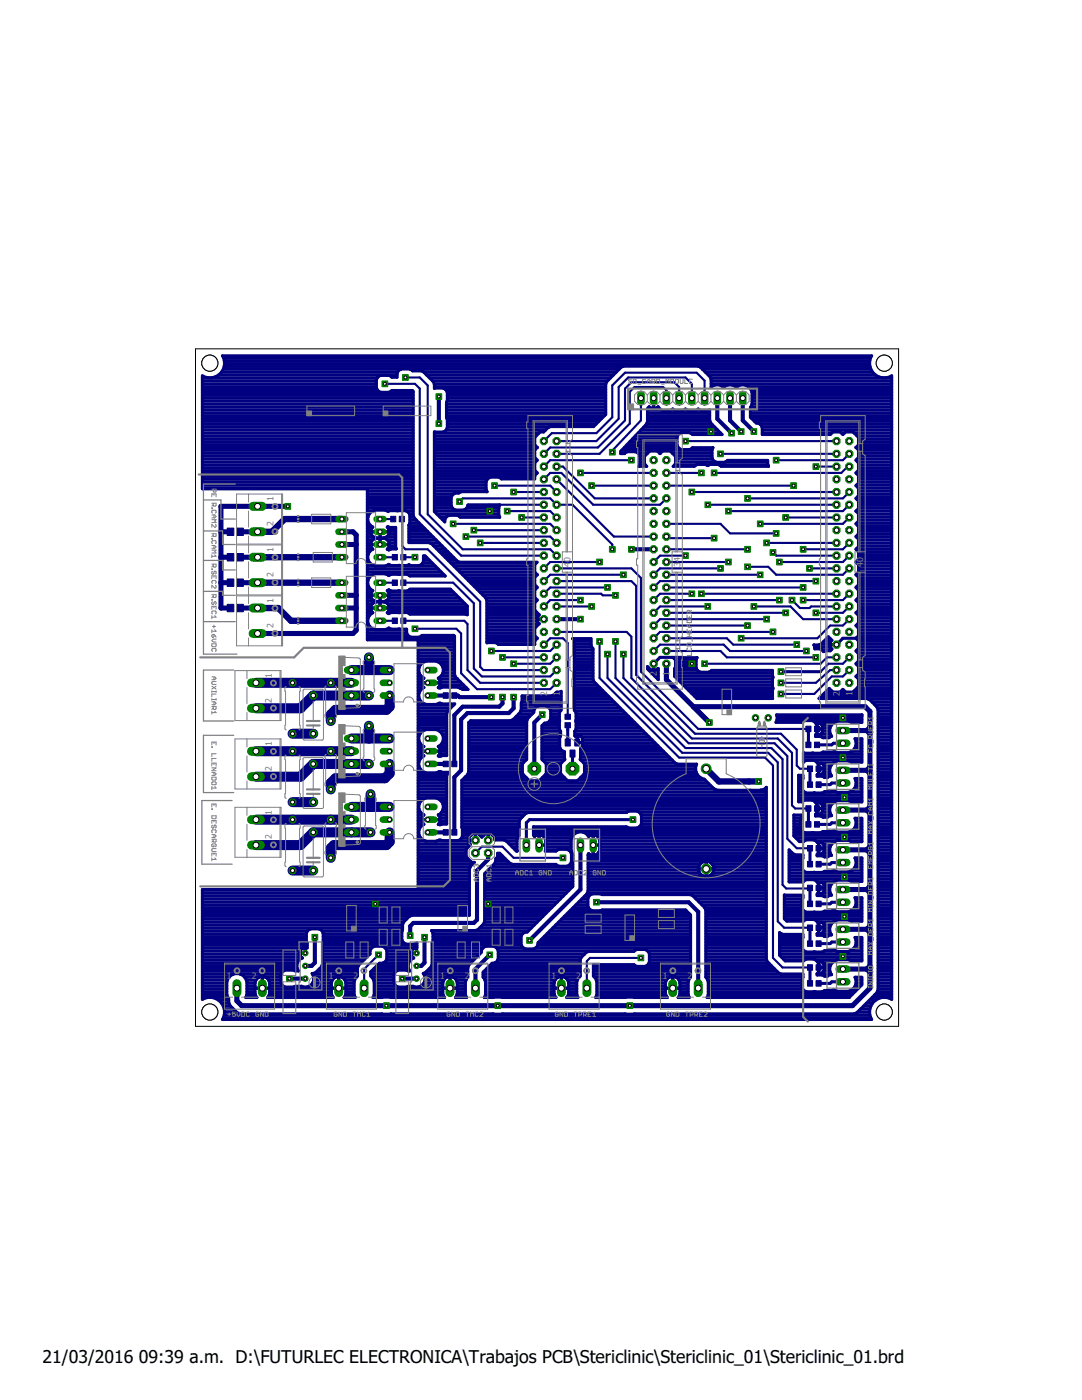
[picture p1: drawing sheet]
<svg xmlns="http://www.w3.org/2000/svg" width="216mm" height="279mm" viewBox="0 0 216 279" stroke-linecap="round" stroke-linejoin="round" font-family="sans-serif">
<defs><g id="words">
<g font-size="3.5">
<text x="8.5" y="272">21/03/2016</text>
<text x="27.7" y="272">09:39 a.m. D:\FUTURLEC ELECTRONICA\Trabajos PCB\Stericlinic\Stericlinic_01\Stericlinic_01.brd</text>
</g>
<g font-size="1.8" fill="#808080">
<text x="54.6" y="100" transform="rotate(-90 54.6 100)">1</text>
<text x="54.6" y="105" transform="rotate(-90 54.6 105)">2</text>
<text x="54.6" y="110.2" transform="rotate(-90 54.6 110.2)">1</text>
<text x="113.9" y="113.2" transform="rotate(-90 113.9 113.2)">40</text>
<text x="135.8" y="113.2" transform="rotate(-90 135.8 113.2)">34</text>
<text x="172.3" y="113.2" transform="rotate(-90 172.3 113.2)">4</text>
<text x="172.3" y="112.2" transform="rotate(-90 172.3 112.2)">0</text>
<text x="54.6" y="115.1" transform="rotate(-90 54.6 115.1)">2</text>
<text x="54.6" y="125.3" transform="rotate(-90 54.6 125.3)">2</text>
<text x="54.6" y="120.3" transform="rotate(-90 54.6 120.3)">1</text>
<text x="54.2" y="135.3" transform="rotate(-90 54.2 135.3)">1</text>
<text x="131.1" y="135" transform="rotate(-90 131.1 135)">2</text>
<text x="133.6" y="135" transform="rotate(-90 133.6 135)">1</text>
<text x="54.2" y="140.2" transform="rotate(-90 54.2 140.2)">2</text>
<text x="109.2" y="138.8" transform="rotate(-90 109.2 138.8)">2</text>
<text x="111.7" y="138.8" transform="rotate(-90 111.7 138.8)">1</text>
<text x="167.6" y="138.8" transform="rotate(-90 167.6 138.8)">2</text>
<text x="170.1" y="138.8" transform="rotate(-90 170.1 138.8)">1</text>
<text x="54.2" y="148.9" transform="rotate(-90 54.2 148.9)">1</text>
<text x="54.2" y="153.9" transform="rotate(-90 54.2 153.9)">2</text>
<text x="54.2" y="167.5" transform="rotate(-90 54.2 167.5)">2</text>
<text x="54.2" y="162.6" transform="rotate(-90 54.2 162.6)">1</text>
<text x="45.3" y="195.3">1</text>
<text x="50.2" y="195.3">2</text>
<text x="65.6" y="195.3">1</text>
<text x="70.5" y="195.3">2</text>
<text x="87.8" y="195.3">1</text>
<text x="92.8" y="195.3">2</text>
<text x="110" y="195.3">1</text>
<text x="115" y="195.3">2</text>
<text x="132.2" y="195.3">1</text>
<text x="137.2" y="195.3">2</text>
</g>
</g></defs>
<g fill="#000080" stroke="#000080" stroke-width=".2">
<path d="M162.8 179.8h1.1v1.1h-1.1z"/>
<path d="M161.1 179.8h1v1.1h-1z"/>
<path d="M161.1 176.7h1v1.1h-1z"/>
<path d="M162.8 176.7h1.1v1.1h-1.1z"/>
<path d="M162.8 187.8h1.1v1.1h-1.1z"/>
<path d="M161.1 187.8h1v1.1h-1z"/>
<path d="M161.1 184.6h1v1.1h-1z"/>
<path d="M162.8 184.6h1.1v1.1h-1.1z"/>
<path d="M162.8 156h1.1v1.1h-1.1z"/>
<path d="M161.1 156h1v1.1h-1z"/>
<path d="M161.1 152.9h1v1.1h-1z"/>
<path d="M162.8 152.9h1.1v1.1h-1.1z"/>
<path d="M162.5 164h1v1.1h-1z"/>
<path d="M160.8 164h1v1.1h-1z"/>
<path d="M160.8 160.8h1v1.1h-1z"/>
<path d="M162.5 160.8h1v1.1h-1z"/>
<path d="M162.8 171.9h1.1v1.1h-1.1z"/>
<path d="M161.1 171.9h1v1.1h-1z"/>
<path d="M161.1 168.7h1v1.1h-1z"/>
<path d="M162.8 168.7h1.1v1.1h-1.1z"/>
<path d="M162.5 148.1h1v1.1h-1z"/>
<path d="M160.8 148.1h1v1.1h-1z"/>
<path d="M160.8 144.9h1v1.1h-1z"/>
<path d="M162.5 144.9h1v1.1h-1z"/>
<path d="M162.8 195.7h1.1v1.1h-1.1z"/>
<path d="M161.1 195.7h1v1.1h-1z"/>
<path d="M161.1 192.5h1v1.1h-1z"/>
<path d="M162.8 192.5h1.1v1.1h-1.1z"/>
<path d="M90.1 165.6h1.1v1.1h-1.1z"/>
<path d="M88.4 165.6h1.1v1.1h-1.1z"/>
<path d="M90.1 151.9h1.1v1.1h-1.1z"/>
<path d="M88.4 151.9h1.1v1.1h-1.1z"/>
<path d="M90.1 138.3h1.1v1.1h-1.1z"/>
<path d="M88.4 138.3h1.1v1.1h-1.1z"/>
<path d="M112.7 142.5h1.1v1.1h-1.1z"/>
<path d="M112.7 144.2h1.1v1h-1.1z"/>
<path d="M113.7 149.7h1v1.4h-1z"/>
<path d="M114.7 147.5h1v1.4h-1z"/>
<path d="M112.8 147.5h1v1.4h-1z"/>
<path d="M45.3 120.6h1.4v1.5h-1.4z"/>
<path d="M47.2 120.6h1.4v1.5h-1.4z"/>
<path d="M45.3 115.5h1.4v1.5h-1.4z"/>
<path d="M47.2 115.5h1.4v1.5h-1.4z"/>
<path d="M80 123.3h1v1.1h-1z"/>
<path d="M78.3 123.3h1v1.1h-1z"/>
<path d="M80 115.7h1v1.1h-1z"/>
<path d="M78.3 115.7h1v1.1h-1z"/>
<path d="M45.3 110.5h1.4v1.5h-1.4z"/>
<path d="M47.2 110.5h1.4v1.5h-1.4z"/>
<path d="M45.3 105.4h1.4v1.5h-1.4z"/>
<path d="M47.2 105.4h1.4v1.5h-1.4z"/>
<path d="M80 110.7h1v1.1h-1z"/>
<path d="M78.3 110.7h1v1.1h-1z"/>
<path d="M79.7 103h1v1.1h-1z"/>
<path d="M78 103h1v1.1h-1z"/>
</g>
<g fill="none" stroke="#000080" stroke-width=".42">
<path d="M76.8 76.6h6l1 1v25l8.2 8.3h16.5M80.9 75.3h2.9l1.5 1.6v25.7l7 7h17.5l1.3 1.3M127.9 79.5v4.4l-5.7 6v.4M133 79.5v-1.6l-.7-.7h-5.7l-.9 1v6.3l-6.1 6.1h-8.5M135.5 79.5v-2.3l-.9-.9h-8.6l-1.3 1.3v6.3l-5.4 5.4h-9.5l-1.3 1.3M138 79.5v-2.9l-1.2-1.3h-11.5l-1.9 1.9v6.4l-4.4 4.4h-7.9M140.6 79.5v-3.5l-1.6-1.6h-14.3l-2.5 2.5v6.4l-3.2 3.1h-8.9l-1.6 1.6M98.7 96.9h11.1l1.3 1.3M102.5 98.2h6M108.5 95.7l1.3-1.3h2.2l6.4 6.3h13.3l1.3-1.2M111.1 93.1h1.2l6.4 6.4h11.7M111.1 95.7l11.4 11.4h7.9"/>
<path d="M115.8 94.4h14.6M118 96.9h12.4M126 91.8h-16.2l-1.3 1.3M133 94.4h7M133 96.9h25.3M136.8 88h30.1M138 98.2h28.9M143.8 90.6h23.1M162.8 93.1h4.1M169.5 93.1h-.4l-1.2 1.3h-25.4M169.5 90.6l-1.3 1.2h-13.3M169.5 98.2l-1.3 1.3h-19"/>
<path d="M75.8 111.2h3M75.8 116.3h3M75.8 103.6h2.7M80.2 103.6l.1 5.4 .6 .6h4.4l10.5 10.5v13l.7 .6h12M80.5 116.3h9.9l4.2 4.1v13l1.5 1.6h13.7l1.3-1.3M80.5 111.2h2.3M90.4 104.5h19.4l1.3 1.3M91.7 100.1l.6-.6h17.5l1.3 1.2h3.1l8 8v.9M93 107.1h16.8l1.3 1.3M94.6 105.8h13.9M95.8 108.4h12.7M101.2 102h8.6l1.3 1.3"/>
<path d="M104.1 103.3h4.4M108.5 100.7h-11.1l.3 .7v.6M111.1 118.5h8.9l.3 .3h2.5M111.1 116h14.9l.9 .9v17.8l11.8 11.7h17.1l3.2 3.2v3.2l.6 .6h2M111.1 113.4h14.9l1.9 1.9v18.7l11.4 11.5h22M115.8 119.8h-6l-1.3 1.2M119.6 112.2h-9.8l-1.3 1.2M121.2 117.2h-11.4l-1.3 1.3M124.4 114.7h-14.6l-1.3 1.3M133 112.2h12.4M133 117.2h27.3M133 114.7h18.7"/>
<path d="M133 119.8h22.5M133 109.6h16.2M133 104.5h10.8l1.9 1.9h9.2M133 107.1l.3 .3h9.2M136.8 110.9h-5.1l-1.3 1.3M138 118.5h-6.3l-1.3 1.3M140 118.5h26.9M141.2 100.7h25.7M143.8 113.4h-12.1l-1.3 1.3M149.2 113.1h4.1l1.6 1.6h13.3l1.3-1.3M153 108.4h13.9M154.2 110.3l.7 .6h12"/>
<path d="M156.8 103.3h10.1M158 119.8l1.6 1.5h1.9l.3-.3h5.1M161.5 113.4h5.4M162.8 116h-31.1l-1.3 1.2M169.5 110.9l-1.3 1.3h-12.7M169.5 118.5l-1.3 1.3h-7.9M169.5 108.4l-1.3 1.2h-7.9M169.5 103.3l-1.3 1.2h-16.5M169.5 100.7l-1.3 1.3h-22.8M75.8 123.9h3M80.5 123.9h12.1l.7 .6v9.2l2.5 2.6h12.7M82.8 125.5h8.3l.9 .9v8l3.2 3.1h14.6l1.3-1.2"/>
<path d="M100.3 131.2h8.2M108.5 128.7l1.3-1.3h2.5l1 .9v14.7M111.1 126.1h13.9l1 1v8.2l12 12.1h17.2l2.8 2.8v10.5l.7 .7h2.6M111.1 128.7l-1.3 1.2h-11.8M111.1 121h6.9M111.1 131.2l-1.3 1.3h-7.3M119.6 128v7.3l15.9 15.9h17.2l1.5 1.6v38.4l1.9 1.9h5.5M121.2 130.6v4.7l14.9 14.9h17.2l1.9 1.9v31.8l1.3 1.2h5.1M122.8 128v7.3l14 14h17.1l2.2 2.2v25.1l.8 .7 4.7-.1M124.4 130.6v4.7l13 13h17.2l2.5 2.6v16.5l1.9 1.9h2.6M130.4 129.9l1.3-1.2h12.7l1.3 1.2h15.2M133 129.9h10.8l1.2 1.3h17.8"/>
<path d="M133 122.3h23.8M133 127.4h12l1.3 1.3h12.7M133 124.8h16.2M141.2 121h-9.5l-1.3 1.3M150.4 121h7.3l2.6 2.6h6.6M153 123.6h-21.3l-1.3 1.2M154.2 126.1h-22.5l-1.3 1.3M166.9 131.2h-1.9l-1.3 1.3h-23.1M166.9 133.7h-1.2l-2.9 2.6h-7M169.5 121l-1.3 1.3h-5.4M169.5 123.6l-1.3 1.2h-2.5l-2.6 2.6h-15.2M169.5 133.7l-1.3 1.3h-2.2l-3.5 3.5h-6.7"/>
<path d="M169.5 131.2l-1.3 1.3h-2.9l-1.6 1.5M94.9 170.2l1.2-1.2h4.2l2.2 2.2h9.8M75.5 190.5l-2.8 2.9v3.8M127.9 191.2h-10.2l-.6 .6v5.4"/>
</g>
<g fill="none" stroke="#000080" stroke-width=".61">
<path d="M40.4 79.5h42M40.4 78.3h42M40.4 78.9h42M40.4 77.7h34.8M40.4 77.2h34.7M40.4 76.6h34.7M40.4 76h34.7M40.4 75.4h34.8M43.6 74.9h35.6M44.2 74.3a2.89 2.89 0 0 1-3.8 .7v22.6h32.9v30.1h10.1v49.8h-43v22l1.1-.4M44.2 74.3a2.85 2.85 0 0 0 .2-3.3h129.5a2.8 2.8 0 0 0 .2 3.3M44.2 74.3h35.1"/>
<path d="M44.5 73.7h35.5M44.6 71.4h129.1M44.7 73.1h79.6M44.7 72h128.9M44.8 72.6h128.7M76 78.3l-.7-.5-.2-.4v-1.6l.5-.7 .4-.2h1.6l.6 .4h1a1.27 1.27 0 0 1 .9-1.7h1.6l.6 .4h1.7a7.2 7.2 0 0 1 2.7 2.7v.8l1.7-.1 .7 .5 .2 .5v1.5l-.2 .4v3.1l.2 .4v1.5l-.5 .8-.4 .1h-1.7v15.9l2.1 2.1v-.5M77.6 78.3l.6-.4h4.1l.1 .2v24.8l.6 .9M81.9 73.7h41.6M84.6 74.3h38.3M85.2 74.9h37.2M85.7 75.4h36.1M86.3 76h34.9"/>
<path d="M86.7 76.6h34.2M86.7 77.2h34.2M88.9 77.7h32M89.3 79.5h31.6M89.3 78.3h31.6M89.3 78.9h31.6M130.4 79.5v2.1M130.4 79.5h.1M139.4 73.1h34.2M140.2 73.7h33.6M140.8 74.3h33.3M141.4 74.9h33.3"/>
<path d="M141.8 75.4h36.1M141.9 77.2h.1M141.9 76.6h36M141.9 76h36M144.3 77.2h.2M146.8 77.2h.3M149.3 77.2h28.6M149.8 77.7h28.1M150.1 79.5h27.8M150.1 78.3v2.3l-.4 .8v1.9l1.2 1.1a1.1 1.1 0 0 1 1.2 .9v1.4h13.6l.5-.5h1.5l.5 .5 .5-.5h1.5l1.1 1.1v1.5l-.5 .5M150.1 78.3a1.85 1.85 0 0 0-3.2-1 1.75 1.75 0 0 0-2.5 0 1.77 1.77 0 0 0-2.5 0v-1.6l-.2-.5-2-1.9-.4-.2h-14.8l-.5 .2-2.9 2.9-.2 .5v6l-2.5 2.4h-8.5l-.5 .2-.9 .9h-.7l-1.1 1.1v1.5l.5 .5M150.1 78.3h27.8"/>
<path d="M150.1 78.9h27.8M174.1 74.3a2.89 2.89 0 0 0 3.8 .7v124.5l-1.1-.4M40.4 97.4h42M40.4 96.8h42M40.4 96.2h42M40.4 95.7h42M40.4 95.1h42M40.4 94.5h42M40.4 93.9h42M40.4 93.3h42M40.4 92.8h42M40.4 92.2h42"/>
<path d="M40.4 91.6h42M40.4 91h42M40.4 90.5h42M40.4 89.9h42M40.4 89.3h42M40.4 88.7h42M40.4 88.1h42M40.4 87.6h42M40.4 87h42M40.4 86.4h42M40.4 85.8h42M40.4 85.3h42"/>
<path d="M40.4 84.7h42M40.4 84.1h42M40.4 83.5h42M40.4 83h42M40.4 82.4h42M40.4 81.8h42M40.4 81.2h42M40.4 80.6h42M40.4 80.1h42M73.3 99.7h9.1M73.3 99.1h9.1M73.3 98.6h9.1"/>
<path d="M73.3 98h9.1M86.7 99.7h3.3M86.7 99.1h3.4M86.7 98.6h3.9M86.7 98h10.4M86.7 97.4h10.3M86.7 96.8h10.3M86.7 96.2h10.3M86.7 95.7h10.5M86.7 95.1h20M86.7 94.5h20.4M86.7 93.9h20"/>
<path d="M86.7 93.3h20M86.7 92.8h20M86.7 92.2h20.1M86.7 91.6h20.3M86.7 91h20M86.7 90.5h20M86.7 89.9h20M86.7 89.3h20.5M86.7 88.7h20M86.7 88.1h20M86.7 87.6h20M86.7 87h20.3"/>
<path d="M86.7 86.4h20.8M89 85.8h19.9M89.1 83h31.5M89.1 82.4h31.8M89.1 81.8h31.8M89.1 81.2h31.8M89.1 80.6h31.8M89.2 83.5h30.9M89.2 80.1h31.7M89.3 85.3h20.2M89.3 84.7h29.6M89.3 84.1h30.2"/>
<path d="M97.2 98.1h.1M97.2 98.1h-5.1l-.5 .2a1.44 1.44 0 0 0-1.6 1v1.6M107.2 89.3l-.5 .5v1.5l.5 .5-.5 .6v1.5l.5 .5-.5 .5v.7h-6.6l-.6-.4h-1.6l-.4 .2-.5 .7v1.6l.2 .4M123.9 90.5h.8M124 89.9h18.1M124.6 89.3h10.7M125.1 88.7h10M125.7 88.1h9.4M126.2 87.6h8.9M126.8 87h8.4M127.3 90.5h1.9M127.3 86.4h8.5"/>
<path d="M127.6 92.8h1.2M127.7 91h1M127.7 92.2h.9M127.7 91.6h.9M127.9 85.8h15.3M128.4 85.3h14.2M129 84.7h13.1M129 84.6l-5.1 5.5v.4h.7l.6-.4h1.6l.4 .2 .5 .7M129 84.6v.1M129.2 84.2h.1M129.2 84.2l-.2 .4M129.2 83.5h12.4"/>
<path d="M129.2 83h12.4M129.2 82.4h12.4M129.2 81.8h2.7M129.2 84.1h12.5M129.5 81.2l-.3 .4v2.5M129.5 81.2a1.32 1.32 0 0 0 1.8 0M129.5 81.2h.1M130.4 81.2h.1M130.4 80.6h.1M130.4 80.1h.1M131.3 81.2h.1M131.3 81.2a1.88 1.88 0 0 0 2.7 .6"/>
<path d="M131.6 90.5h.2M134 81.8l.2-.2a1.8 1.8 0 0 0 2.4 .2M134 81.8h.4M134.2 90.5h7.9M134.6 92.8h4.4M134.7 91h7.4M134.8 92.2h8M134.8 91.6h7.4M136.6 81.8l.2-.2a1.8 1.8 0 0 0 2.3 .2M136.6 81.8h.3M137.7 86.4h6.1M139.1 81.8l.2-.2a1.79 1.79 0 0 0 2.3 .2v2.1l.2 .6 2.3 2.2h-5.9l-.6-.4h-1.6l-.7 .5-.2 .4v1.6l.5 .8 .4 .1h1.6l.6-.4h4.1l-.2 .5v1.6l.1 .4 .8 .5h1.5l.7-.4h8v.7l.2 .5h-9.5l-.6-.4h-1.6l-.5 .2-.5-.2h-1.6l-.6 .4h-4.2l.5-.5v-1.5l-1.1-1.1h-1.5l-.5 .5-.5-.5h-1.5l-1.1 1.1v1.5l.5 .5h-1.6l.2-.5v-1.6"/>
<path d="M139.1 81.8h.4M140.9 92.8h.6M143.5 92.8h9.7M144.7 92.2h8.5M149.7 83h28.2M149.7 82.4h28.2M149.7 81.8h28.2M149.8 81.2h28.1M150 83.5h27.9M150.1 80.6h27.8M150.1 80.1h27.8M150.6 84.1h27.3"/>
<path d="M151.7 84.7h26.2M152.1 85.3h25.8M152.1 86.4h13.9M152.1 85.8h25.8M167.9 86.4h.6M170.4 86.4h7.5M170.8 89.3l.5 .5v1.5l-.5 .5 .5 .6v1.5l-.5 .5 .5 .5v1.5l-.5 .5 .5 .5v1.6l-.5 .5 .5 .5v1.5l-.5 .5M170.8 89.3h7.1M170.9 96.8h7M170.9 94.5h7M171 91.6h6.9M171 87h6.9"/>
<path d="M171 99.7h6.9M171.1 99.1h6.8M171.1 92.2h6.8M171.2 93.9h6.7M171.3 97.4h6.6M171.3 98.6h6.6M171.3 98h6.6M171.3 96.2h6.6M171.3 95.7h6.6M171.3 95.1h6.6M171.3 93.3h6.6M171.3 92.8h6.6"/>
<path d="M171.3 91h6.6M171.3 90.5h6.6M171.3 89.9h6.6M171.3 88.7h6.6M171.3 88.1h6.6M171.3 87.6h6.6M73.3 113h13.5M73.3 117.6h.7M73.3 119.9h1.3M73.3 119.3h.8M73.3 118.8h.7M73.3 118.2h.8"/>
<path d="M73.3 117h.3M73.3 116.5h.1M73.3 115.9h.1M73.3 115.3h.4M73.3 114.7h1M73.3 114.2h14.7M73.3 113.6h14.1M73.3 112.4h.6M73.3 111.8h.2M73.3 111.3h.1M73.3 110.7h.2M73.3 110.1h.5"/>
<path d="M73.3 109.5h1M73.3 108.9h.7M73.3 108.4h.7M73.3 107.8h1M73.3 107.2h1.3M73.3 106.6h.8M73.3 106h.7M73.3 105.5h.8M73.3 104.9h.7M73.3 104.3h.3M73.3 103.7h.1M73.3 103.2h.1"/>
<path d="M73.3 102.6h.4M73.3 102h1M73.3 101.4h9.1M73.3 100.9h9.1M73.3 100.3h9.1M73.7 115.3a1.76 1.76 0 0 0 .7 2.6M74 106.1h3.7M74 108.7h3.7M74 118.8h3.7M74 108.4v.5M74 108.4l.5-.8 .6-.2 1.9 .1 .4 .4 .3 .5M74 108.9l.4 .7"/>
<path d="M74.1 118.2a1.22 1.22 0 0 0 1 1.8h1.5a1.22 1.22 0 0 0 .9-1.8M74.4 109.6a1.79 1.79 0 0 0-1 1.9 1.79 1.79 0 0 0 1.4 1.5M74.4 117.9h.1M74.4 117.9l-.3 .3M75.8 106.1v1.2M75.8 107.4v1.3M75.8 118.8v1.2M75.8 119.9h.1M75.8 119.3h.1M75.8 108.4h.1M75.8 107.8h.1M75.8 107.2h.1"/>
<path d="M75.8 106.6h.1M77 119.9h15.2M77 107.2h2M77.3 109.6l.3 .2 .5-.3h1l-.1-.3v-3.9l-1.7-.1a1.22 1.22 0 0 1 .4 1.3 1.22 1.22 0 0 1-1.1 .8h-1.5a1.22 1.22 0 0 1-1.1-.8 1.22 1.22 0 0 1 .4-1.3 1.78 1.78 0 0 1-1-1.9 1.78 1.78 0 0 1 1.4-1.5h2l.6 .2 .3-.1h3.2l.4 .2 .5 .7v1.6l-.2 .4v3.5h4l.5 .2 10.8 10.8M77.3 117.9h.1M77.3 109.6h.1M77.3 117.9l.2 .3M77.3 117.9l.3-.2 .5 .2h3.1l.6-.3h8.1l3.3 3.3v1.8l-.3-.1h-11.1l-.6-.4M77.3 107.8h1.7M77.3 102h.2M77.4 114.7h.4M77.4 109.5h1.7"/>
<path d="M77.5 118.2h13M77.5 105.5h1.5M77.6 119.3h14M77.6 106.6h1.4M77.7 108.4v.5M77.7 108.9l-.4 .7M77.7 108.9h1.3M77.7 108.4h1.3M77.7 118.8h13.3M77.7 106h1.3M81.1 102h1.3M81.5 114.7h7.1"/>
<path d="M81.6 112.7l-.4 .2h-3.1l-.5-.3-.8 .4M81.6 112.7h.1M81.6 107.8h5.5M81.6 107.2h4.9M81.6 106.6h4.3M81.6 106h3.7M81.6 105.5h3.2M81.6 104.9h2.6M81.7 102.6h.7M81.8 104.3h1.8M81.8 103.7h1.2M81.8 103.2h.7"/>
<path d="M83 103.8l8.3 8.2 .5 .2h15.4l-.5 .5v1.5l.5 .5-.5 .5v1.5l.5 .5-.5 .6v1.5l.5 .5-.5 .5v1.5l.9 .9-.3 .4v1l.3 .4-.9 .9v1.5M84.3 112.4l-.7 .5h-1.6l-.4-.2M84.3 112.4l.2-.4v-1.1h.3l4 4.1h-7l-.6-.4h-3.1l-.5 .3-.8-.4h-2l-.6 .3-.5 .5M84.3 112.4h2M84.5 111.8h1.2M84.5 111.3h.6M85.8 108.4h1.8M86.6 108.9h1.6M86.7 102h12.8M86.7 101.4h3.6M86.7 100.9h3.3M86.7 100.3h3.3"/>
<path d="M87.1 109.5h1.7M87.2 102.6h12.3M87.7 110.1h1.7M87.8 103.2h1.3M88.3 110.7h1.6M88.3 103.7h.5M88.9 111.3h1.6M89.4 111.8h1.7M90 100.9l.5 .7 .4 .2h1.6l.7-.5 .2-.4M90 112.4h17M90.6 113h16.1M91.2 113.6h15.5"/>
<path d="M91.8 114.2h14.9M91.8 103.2h7.9M92.3 114.7h14.9M92.9 115.3h13.8M93.1 101.4h6.4M93.4 100.9v-.1h6.3l-.2 .4v1.6l.2 .4h-7.9l-.6-.4h-1.6l-.4 .2-.4 .7M93.4 100.9h6.3M93.5 115.9h13.2M94.1 116.5h12.6M94.6 117h12.4M95.2 117.6h11.6M95.8 118.2h10.9"/>
<path d="M96.4 118.8h10.3M96.9 119.3l.3 .5v8.5l1.6-.1 .7 .4M96.9 119.3h9.9M97.2 119.9h9.9M170.8 102l.5 .5v1.5l-.5 .5 .5 .6v1.5l-.5 .5 .5 .5v1.5l-.5 .5 .5 .5v1.5l-.5 .6 .5 .5v1.5l-.5 .5 .5 .5v1.5l-.5 .5 .5 .6v1.5l-.5 .5 .5 .5v1.5l-.5 .5 .5 .5M170.8 102h7.1M170.8 114.7h7.1M170.9 109.5h7M170.9 119.9h7M170.9 107.2h7M171 117h6.9M171 104.3h6.9"/>
<path d="M171 112.4h6.9M171.1 111.8h6.8M171.2 117.6h6.7M171.2 104.9h6.7M171.2 119.3h6.7M171.2 106.6h6.7M171.3 110.1h6.6M171.3 113h6.6M171.3 118.8h6.6M171.3 118.2h6.6M171.3 116.5h6.6M171.3 115.9h6.6"/>
<path d="M171.3 115.3h6.6M171.3 114.2h6.6M171.3 113.6h6.6M171.3 111.3h6.6M171.3 110.7h6.6M171.3 108.9h6.6M171.3 108.4h6.6M171.3 107.8h6.6M171.3 106h6.6M171.3 105.5h6.6M171.3 103.7h6.6M171.3 103.2h6.6"/>
<path d="M171.3 102.6h6.6M171.3 101.4h6.6M171.3 100.9h6.6M171.3 100.3h6.6M73.3 122.2h1M73.3 127.4h17.4M73.3 126.9h8.1M73.3 126.3h7.8M73.3 125.7h7.8M73.3 125.1h.6M73.3 124.5h.2M73.3 124h.1"/>
<path d="M73.3 123.4h.1M73.3 122.8h.4M73.3 121.6h.7M73.3 121.1h.7M73.3 120.5h1M74 121.3h3.7M74 121.1v.5M74 121.6l.4 .7a1.79 1.79 0 0 0-1 1.8 1.79 1.79 0 0 0 1.4 1.6h2l.8-.4 .5 .3h3v.7M74 121.1l.5-.8 .6-.2 1.9 .1 .4 .4 .3 .5M75.8 120.1v1.3M75.8 121.1h.1M75.8 120.5h.1"/>
<path d="M77.3 122.2h15.9M77.3 120.5h15.5M77.7 121.1v.5M77.7 121.6l-.4 .7 .3 .2 .5-.3M77.7 121.6h15.5M77.7 121.1h15.5M79.5 122.2h.3M81.1 126.3l.5 .7 .4 .2h1.6l.6-.4h6.3l.2 .2v7.6l.2 .5 .4 .4M83.4 133.8h.2M83.4 128.6h7.3M83.4 139.6h.3M83.4 139h.2"/>
<path d="M83.4 138.4h.2M83.4 137.8h.4M83.4 137.2h1.1M83.4 136.7h.8M83.4 136.1h.7M83.4 135.5h1M83.4 134.9h.6M83.4 134.4h.3M83.4 133.2h.3M83.4 132.6h.5M83.4 132h1.4M83.4 131.5h7.3"/>
<path d="M83.4 130.9h7.3M83.4 130.3h7.3M83.4 129.7h7.3M83.4 129.2h7.3M83.4 128h7.3M83.8 137.8a1.79 1.79 0 0 0 1.2 2.8h2l.6-.3 .6 .2h2.5l-1.4 1.4M84.1 136.3h3.8M84.2 126.9h6.4M84.4 135.5l.2-.2a1.78 1.78 0 0 1-1.1-1.8 1.78 1.78 0 0 1 1.5-1.5h2a1.8 1.8 0 0 1 1.5 1.5 1.8 1.8 0 0 1-1 1.8 1.25 1.25 0 0 1 0 1.9l3.9-.1 .4 .2M84.4 135.5a1.24 1.24 0 0 0 .2 1.7l-.8 .6M85.3 136.3h.1M87.2 132h3.5"/>
<path d="M87.5 137.2h.5M87.6 135.5h3.7M87.8 136.7h4.7M87.9 136.1h4M88 134.9h2.8M88.1 132.6h2.6M88.3 134.4h2.4M88.4 133.2h2.3M88.5 133.8h2.2M91.3 135.5l2.1 2.1h-1.1l-.5-.3M91.6 137.2h1.4M91.8 137.3h.1"/>
<path d="M97.2 122.2h9.9M97.2 128h9.5M97.2 127.4h10M97.2 126.9h9.5M97.2 126.3h9.5M97.2 125.7h9.5M97.2 125.1h9.7M97.2 124.5h10.3M97.2 124h10.1M97.2 123.4h10.1M97.2 122.8h10.3M97.2 121.6h9.5"/>
<path d="M97.2 121.1h9.5M97.2 120.5h9.5M104.2 139.6h7.8M104.2 139h7.8M106.7 126.9l.5 .5-.5 .5v.7h-7.3M107.3 123.6h1.2M110.8 138.4h1.2M114.6 128h3.3M114.6 133.8h3.7M114.6 128.6h3.3M114.6 139.6h7.4M114.6 139h6.8"/>
<path d="M114.6 138.4h6.2M114.6 137.8h5.7M114.6 137.2h5.1M114.6 136.7h4.5M114.6 136.1h3.9M114.6 135.5h3.7M114.6 134.9h3.7M114.6 134.4h3.7M114.6 133.2h3.7M114.6 132.6h3.7M114.6 132h3.7M114.6 131.5h3.7"/>
<path d="M114.6 130.9h3.7M114.6 130.3h3.7M114.6 129.7h3.7M114.6 129.2h3.5M118.5 136.1l-.2-.5v-6.2l-.4-.6v-1.4h-3.6l.3 .7v13.6l.4 .6v3.2l-.3 .4v.9l1.2 .2 .3 .3v1.7l-.4 .4v2.2l.8 .8v2l-1.4 1.4h-2l-1.4-1.4v-2l.9-.8-.1-1.6a1.11 1.11 0 0 1-.9-.9v-1.8l.2-.5v-.9l-.3-.4v-3.2l.4-.6v-3.7l-.2 .1h-.7l-.6 .6-.4 .2h-5.9l-.2 2.7-.2 .6-1.4 1.4M118.5 136.1l16.2 16.2 .5 .2h3.8l-.2 .5v.8l.3 .8M129.2 133l.7 .7h1.1l.3-.3v2.2l-2.1-2.1zM129.2 133.2h.2M129.5 133.8h1.8M130.1 134.4h1.2M130.4 132.5v1.2M130.4 132.5h.1"/>
<path d="M130.4 133.2h.1M130.4 132.6h.1M130.6 134.9h.7M131.2 135.5h.1M134.6 131.5h4.4M134.6 135l4.4 4.4h15.2l-.1-1.7 .2-.3-.2-.3v-1.6M134.6 135l.2-3.3-.5-.4h4.8l-.2 .4v1.6l.2 .4 .7 .5h1.6l.6-.4h12.1l.2 1.4-.2 .3M134.6 133.8h4.6M134.6 134.9h19.6M134.6 134.4h19.5M134.8 133.2h4.1M134.8 132.6h4.1"/>
<path d="M134.8 132h4.1M135.1 135.5h19M135.7 136.1h18.4M136.1 131.2h-4.4l-1.3 1.3M136.3 136.7h17.8M136.9 137.2h17.3M137.5 137.8h16.6M138 138.4h16.1M138.6 139h15.5M155.8 134h7.9M162.4 128.7h1l.5-.2 1.4-1.4 .7 .7-.3 .3v1.1l.3 .3-.3 .4h-.9l-.5 .1-.7-.5h-1v-.4M162.4 128.7l.2 .4"/>
<path d="M162.4 128.7h.1M162.6 129.2h3.1M163.7 128.6h2M163.9 139h14M164.1 129.7h1.7M164.4 128h1.4M164.4 138.4h13.5M165 127.4h.7M165 137.8h.9M165.7 128.7h1.2M166.9 128.7h.1M168 137.8h.4"/>
<path d="M170.5 137.8h7.4M170.9 122.2h7M170.9 134.9h7M170.9 132.6h7M171 129.7h6.9M171 125.1h6.9M171.1 137.2h6.8M171.1 124.5h6.8M171.2 130.3h6.7M171.2 132h6.7M171.3 122.8h6.6M171.3 133.8h6.6"/>
<path d="M171.3 135.5v1.5l-1.1 1.1h-1.5l-.5-.5-.5 .5h-1.5l-.7-.7-2.1 2h9.6a5 5 0 0 1 2.2 2.3v55.8l-.2 .6-4 4-.6 .2h-122.5l-.6-.2-1.4-1.4-.3-.6v-.8l-.3-.8M171.3 122.8v1.5l-.5 .5 .5 .6v1.5M171.3 126.9l-.5 .5 .5 .5v1.5l-.5 .5 .5 .5v1.6l-.5 .5 .5 .5v1.5l-.5 .5 .5 .5M171.3 128.6h6.6M171.3 136.7h6.6M171.3 136.1h6.6M171.3 135.5h6.6M171.3 134.4h6.6M171.3 133.2h6.6M171.3 131.5h6.6M171.3 130.9h6.6M171.3 129.2h6.6"/>
<path d="M171.3 128h6.6M171.3 126.9h6.6M171.3 126.3h6.6M171.3 125.7h6.6M171.3 124h6.6M171.3 123.4h6.6M171.3 121.6h6.6M171.3 121.1h6.6M171.3 120.5h6.6M173.3 139.6h4.6M177.9 127.4h-9.7l-1.3 1.3M83.4 144.2h5.7"/>
<path d="M83.4 158.1h5.7M83.4 159.8h.7M83.4 153.4h.4M83.4 152.3h.2M83.4 154h1M83.4 148.2h.4M83.4 159.2h5.7M83.4 158.6h5.7M83.4 157.5h5.7M83.4 156.9h5.7M83.4 156.3h5.7M83.4 155.7h5.7"/>
<path d="M83.4 155.2h5.7M83.4 154.6h5.8M83.4 152.8h.2M83.4 151.7h.4M83.4 151.1h.8M83.4 150.5h.9M83.4 149.9h.7M83.4 149.4h.9M83.4 148.8h.9M83.4 147.6h.2M83.4 147.1h.2M83.4 146.5h.4"/>
<path d="M83.4 145.9h.9M83.4 145.3h5.7M83.4 144.8h5.7M83.4 143.6h5.7M83.4 143h5.7M83.4 142.5h5.7M83.4 141.9h5.9M83.4 141.3h6.5M83.4 140.7h7.1M83.4 140.1h.8M84.1 149.9h3.8M84.3 150.6l.3 .3a1.78 1.78 0 0 0-1.1 1.8 1.78 1.78 0 0 0 1.5 1.5h2l.6-.2"/>
<path d="M85.3 149.9h.1M87.5 149a1.23 1.23 0 0 1 0 1.9M87.5 149a1.79 1.79 0 0 0 1-1.9 1.79 1.79 0 0 0-1.5-1.5h-2a1.79 1.79 0 0 0-1.5 1.5 1.79 1.79 0 0 0 1.1 1.9 1.17 1.17 0 0 0-.3 1.6M87.5 150.9h.1M87.5 149h.1M87.6 154l1.9 .1-.4 .7v9.6h-1.5M87.7 145.9h1.4M87.7 150.5h1.4M87.8 149.4h1.3M87.8 148.8h1.3M87.9 149.9h1.2M87.9 159.8h1.2"/>
<path d="M88.2 146.5h.9M88.2 148.2h.9M88.5 147.6h.6M88.5 147.1h.6M89.3 141.9l-.2 .5v8.4h-.9l-.3 .1h-.4M92.2 158.1h60.7M92.2 159.8h60.7M92.2 159.2h60.7M92.2 158.6h60.7M92.2 157.5h50.3M92.2 156.9h49.7M92.2 156.3h49.1"/>
<path d="M92.2 155.7h13.4M92.8 155.2h12.2M93.3 154.6h11.1M93.5 153.4h10.7M93.5 152.3h10.9M93.5 154h10.7M93.5 148.2h11.6M93.5 152.8h10.7M93.5 151.7h11.5M93.5 151.1h11.6M93.5 150.5h11.6M93.5 149.9h11.6"/>
<path d="M93.5 149.4h11.6M93.5 148.8h11.6M93.5 147.6h11.6M93.5 147.1h11.6M93.5 146.5h11.6M93.5 145.9h11.6M93.5 145.3h11.6M93.5 144.8h11.6M93.6 144.2h11.5M102.4 143.6l-.5 .2h-8l-.4 .4v9.8l-.2 .6-1.1 1.1 .1 11.2-.2 .4-.7 .5h-3.2l-.3-.2a4.6 4.6 0 0 1-3.6 0 1.77 1.77 0 0 1 .3-3.1 1.21 1.21 0 0 1 0-1.9 1.77 1.77 0 0 1-1.1-1.8 1.77 1.77 0 0 1 1.5-1.5h2a1.78 1.78 0 0 1 1.5 1.5 1.78 1.78 0 0 1-1 1.8M102.4 143.6h2.8M103 143h2.6"/>
<path d="M103.5 142.5h2.7M103.9 141.9h2.6M104 141.3h2.8M104 140.7h8M104.1 140.1h7.9M106.7 141.4l.7-.5h1.6l.4 .2 .5 .7v1.6a1.11 1.11 0 0 1-1.2 .9l-.6 .5v6.8l.9 .8v2l-1.4 1.4h-2l-1.4-1.4v-2l.9-.8v-7.7l.2-.6 1.2-1.1zM107.7 155.7h5.5M108.1 148.2h3.6M108.1 151.1h4.5M108.1 150.5h4.5M108.1 149.9h4.3M108.1 149.4h3.7"/>
<path d="M108.1 148.8h3.6M108.1 147.6h3.6M108.1 147.1h3.7M108.1 146.5h3.8M108.1 145.9h3.7M108.1 145.3h3.5M108.2 144.8h3.4M108.2 155.2h4.4M108.3 151.7h4.3M108.8 152.3h3.2M108.8 154.6h3.2M109 153.4h2.8"/>
<path d="M109 154h2.8M109 152.8h2.8M109.3 144.2h2.3M109.6 141.3h2.4M109.8 143.6h1.8M109.9 143h1.7M109.9 142.5h1.7M109.9 141.9h1.9M113.3 144.7v3.5M114.2 150.4v3M114.6 141.3h9.1M114.6 140.7h8.5"/>
<path d="M114.6 140.1h8M114.7 146.5h14.2M114.7 145.9h13.7M114.7 141.9h9.6M115 144.2h11.6M115 145.3h12.8M115 144.8h12.2M115 143.6h11M115 143h10.5M115 142.5h9.9M115.2 146.9v1.3h15.5M115.2 147.6h.1"/>
<path d="M115.2 147.1h.1M115.3 155.7h25.4M115.8 151.1h17.8M115.8 150.5h17.2M115.8 149.9h16.6M115.9 155.2h23.8M115.9 151.7h18.2M116 149.4h15.8M116.1 147.1h13.4M116.2 148.8h15.1M116.2 147.6h13.9M116.5 152.3h18.2"/>
<path d="M116.5 154.6h22.6M116.6 153.4h22.2M116.6 154h22.3M116.6 152.8h22.3M139.1 154.6l.6 .6 .8 .3 2 2 .6 .2M143.1 157.7l8.8-.1a1.07 1.07 0 0 0 1-.5v34.4l.2 .4 2.3 2.3 .5 .2h4.3v.7l-.2 .4v1.5l.2 .4 .7 .5h3.2l.4-.2h1.4l.5-.2 .7 .3h2.2a1.91 1.91 0 0 0 1.5-2.2M143.1 157.7h.1M149.1 157.7h.1M149.8 157.7h.1M152.6 157.5h.3M155.1 143.6h16.9M155.1 143h16.9"/>
<path d="M159.4 154.7h.8v.7l-.2 .4v1.6l.5 .7 .4 .2h3.2l.4-.3M159.4 158.1h1.1M159.4 154.7v5.3h.6l.6-.3h1.4l.5 .2 .3 .3 1.1 .2M159.4 159.8h1M159.4 154.7h.1M159.4 159.2h12.6M159.4 158.6h12.6M159.4 157.5h.7M159.4 156.9h.6M159.4 156.3h.6M159.4 155.7h.7M159.4 155.2h.8"/>
<path d="M160.3 152.1v-1.9l.3 .1h3.1l.5-.2 2.3-.1 .6 .2h2.2a1.87 1.87 0 0 0 1.3-2.8h1.4v4.7h-2.1l-.6-.3h-2.2a1.89 1.89 0 0 0-1.2 3.1h-.2a1.23 1.23 0 0 1-1.6 0h-1.1l.1-.3M160.3 152.1h.1M160.3 152.1l.6-.4h1.4l.5 .2 .3 .4M160.3 151.7h11.7M160.3 151.1h11.7M160.3 150.5h11.7M161.3 145.5v3.2M161.6 153.4v3.2M162.3 159.8h9.7M162.6 144.2h3.9M163 144.4v2.2M163 145.5h1.1"/>
<path d="M163 146.5h.1M163 145.9h.1M163 145.3h.1M163 144.8h.1M163.1 152.3h3.2M163.1 154.6h2.7M163.3 152.3v2.2M163.3 153.4h2.3M163.3 154h.1M163.3 152.8h.1M163.8 146.5h1.9M163.9 152.3l.5 .5v1.4l-.4 .3-.9 .1"/>
<path d="M163.9 147.1h1.8M164 144.8h1.8M164.1 145.9h1.5M164.1 145.3h1.5M164.4 154h1.2M164.4 152.8h1.4M164.5 158.1h2.3M164.5 155.2h.6M165.9 158l.5-.2 .7 .3h2.2a1.87 1.87 0 0 0 1.3-2.7h1.4v4.6h-2.1l-.6-.2M167.1 159.8a1.89 1.89 0 0 0-1.2 3h-.2a1.58 1.58 0 0 1-2 .1h-1v-.3l1-.2 .3-.3 .1-1.4-.2-.3M168.2 156.3h-2.2l-.3 .3h-2.4M168.2 148.3h-1.9l-.3 .4h-3"/>
<path d="M169.6 158.1h2.4M169.9 149.9h2.1M170.4 157.5h1.6M170.5 149.4h1.5M170.7 147.6h1.3M170.7 156.9h1.3M170.8 155.7h1.2M170.8 148.8h1.2M170.8 148.2h1.2M170.8 156.3h1.2M172 142.7v1.5h-2.1l-.6-.3h-2.2a1.86 1.86 0 0 0-1.2 3l-.5 .3h-1.2l-.5-.2h-1l.1-.4h.9l.3-.4 .1-1.3-.4-.5h-.9l-.3-.4-.5-.2h-1.4l-.6 .4h-5.2l.3-.6M172 142.7h-17l.1 .9"/>
<path d="M172 142.7h.1M174 140.1h3.9M174.6 140.7h3.3M175.1 141.3h2.8M175.2 144.2h2.7M175.2 158.1h2.7M175.2 159.8h2.7M175.2 153.4h2.7M175.2 152.3h2.7M175.2 154h2.7M175.2 148.2h2.7M175.2 159.2h2.7"/>
<path d="M175.2 158.6h2.7M175.2 157.5h2.7M175.2 156.9h2.7M175.2 156.3h2.7M175.2 155.7h2.7M175.2 155.2h2.7M175.2 154.6h2.7M175.2 152.8h2.7M175.2 151.7h2.7M175.2 151.1h2.7M175.2 150.5h2.7M175.2 149.9h2.7"/>
<path d="M175.2 149.4h2.7M175.2 148.8h2.7M175.2 147.6h2.7M175.2 147.1h2.7M175.2 146.5h2.7M175.2 145.9h2.7M175.2 145.3h2.7M175.2 144.8h2.7M175.2 143.6h2.7M175.2 143h2.7M175.2 142.5h2.7M175.2 141.9h2.7"/>
<path d="M40.4 179.4h53.3M40.4 178.8h53.3M40.4 178.3h53.3M40.4 177.7h53.3M83.4 162.7h1.1M83.4 164.4h1.1M83.4 172.5h10.9M83.4 177.1h10.3M83.4 176.5h10.3M83.4 176h10.3M83.4 175.4h10.3M83.4 174.8h10.3"/>
<path d="M83.4 174.2h10.3M83.4 173.6h10.3M83.4 173.1h10.4M83.4 171.9h10.5M83.4 171.3h9.9M83.4 170.8h9.6M83.4 170.2h9.6M83.4 169.6h9.6M83.4 169h10M83.4 168.4h10.3M83.4 167.9h1.5M83.4 167.3h.6"/>
<path d="M83.4 166.7h.3M83.4 166.1h.2M83.4 165.5h.3M83.4 165h.6M83.4 163.8h.8M83.4 163.2h.8M83.4 162.1h.5M83.4 161.5h.2M83.4 160.9h.2M83.4 160.4h.3M84.1 163.6h3.8M85.3 163.6h.1"/>
<path d="M87.1 167.9h6.5M87.5 162.6h.1M87.5 162.6a1.23 1.23 0 0 1 0 1.9M87.5 164.5h.1M87.5 162.7h1.6M87.8 163.2h1.3M87.9 163.8h1.2M88.1 162.1h1M88.2 164.4l-.3 .2-.4-.1M88.3 160.4h.8M88.4 161.5h.7M88.5 160.9h.6"/>
<path d="M92.1 167.3h1.5M92.2 162.7h12.4M92.2 164.4h11.4M92.2 165h11.4M92.2 163.8h11.5M92.2 163.2h11.8M92.2 162.1h32.9M92.2 161.5h60.7M92.2 160.9h60.7M92.2 160.4h60.7M92.3 166.7h1.7M92.3 166.1h11.3"/>
<path d="M92.3 165.5h11.3M94.9 166.4v1.3h-1.3M94.9 167.3h.1M94.9 166.7h.1M95.8 166.7h.7M96.7 179.4h15.1M96.7 178.8h15.7M96.7 178.3h16.2M96.7 177.7h16.8M96.7 177.1h17.4M96.7 176.5h17.6M96.7 176h17.6"/>
<path d="M96.7 175.4h17.6M96.7 174.8h17.6M96.9 174.2h17.4M97.4 167.6h.1M97.4 166.4v1.2M97.4 167.3h.1M97.4 166.7h.1M97.4 173.6h16.9M98 173.1h16.3M98.3 166.7h5.3M98.6 172.5h3.6M98.7 167.3h4.6"/>
<path d="M98.9 171.9h2.4M99 171.3h1.8M99.3 170.8h.9M101 167.9l-.5-.3h-1.8v-.4l-.7-.8h-1.1l-.8 .7-.7-.7h-1.1l-.7 .8v1l.3 .4-.9 .9v1.5l1.1 1.1h.6l-.8 .8-.2 .5v9.3h-11.5l-.6 .2-1 1.1-.3 .5-.1 3M101 167.9h2.2M101.6 168.4h1.6M102.2 169h1M102.8 169.6h.4M104.2 163h.1M106.4 166.1h8.8M106.4 165.5h46.5M106.5 166.7h.5"/>
<path d="M107.6 166.6v2.1h1.3M107.6 168.4h.1M107.6 167.9h.1M107.6 167.3h.1M107.6 166.7h.1M108.1 166.7h6.3M108.7 167.3h5.3M108.9 169.6h2.4M108.9 169h5.1M108.9 168.4h5.1M108.9 167.9h5.1M113.3 169.6h.7"/>
<path d="M113.8 172.5h.5M113.9 170.2h.2M114 171.9h.3M114 171.3h.3M114 170.8h.3M114.2 166.8a1.89 1.89 0 0 1 3.3 .1 1.32 1.32 0 0 1 1.3-.2 1.32 1.32 0 0 1 .9 1.1v1.7a1.31 1.31 0 0 1-.9 1.1 1.31 1.31 0 0 1-1.3-.3l-.2 .2v7.3l-.2 .6-9.7 9.8a1.11 1.11 0 0 1-.9 1.2h-1.6l-.4-.2-.5-.7v-1.6a1.11 1.11 0 0 1 1.2-.9l9.1-9.1v-6.4l-.3-.7v-2.3zM116.1 179.4h1.2M116.5 166.1h36.4M116.7 178.8h.8M117.2 178.3h35.7M117.3 166.7h.5M117.3 172.5h22.4"/>
<path d="M117.3 177.7h35.6M117.3 177.1h35.6M117.3 176.5h35.6M117.3 176h35.6M117.3 175.4h35.6M117.3 174.8h22.9M117.3 174.2h22.3M117.3 173.6h22.1M117.3 173.1h22.1M117.3 171.9h23.3M117.3 171.3h35.6M117.3 170.8h35.6"/>
<path d="M118.4 166.6v4.1M118.4 168.7h1.3M118.4 170.2h.1M118.4 169.6h.1M118.4 169h.1M118.4 168.4h.1M118.4 167.9h.1M118.4 167.3h.1M118.4 166.7h.1M118.9 166.7h34M119.4 170.2h33.5M119.5 167.3h33.4"/>
<path d="M119.7 169.6h33.2M119.7 169h33.2M119.7 168.4h33.2M119.7 167.9h33.2M126.3 163.6h-20.6l-.7 .6v4.5M127.5 162.1l.5 .7v1.6l-.2 .4-.7 .4h-1.6l-.5-.2h-18.6v1.7l.3 .2a1.32 1.32 0 0 1 1.3-.2 1.32 1.32 0 0 1 .9 1.1l-.1 2.1h2.1l.6-.4h1.6l.4 .2 .5 .7v1.6l-.1 .4-.8 .5h-1.6l-.6-.4h-8.7l-.5-.2-2-2h-.4v.7l-.4 .4v.4l-.2 .6-2 1.9v9.6l-.2 .5-1.1 1.1-.5 .2h-8.8l.3 .6v1.6l-.2 .4v4.1l-.2 .6-1.1 1.1-.4 .2a1.62 1.62 0 0 1-.4 2.4M127.5 162.1l-.4-.2h-1.6l-.5 .3h-19.6l-.5 .2-1.1 1-.2 .5v2.8l-.4 .8v2.4h-.2l-2-2M127.5 162.1h25.4M127.6 165h25.3M127.9 162.7h25M128 164.4h24.9M128 163.8h24.9"/>
<path d="M128 163.2h24.9M138.3 178.8h14.6M138.9 179.4h14M139.4 173.4h3M139.4 173.1a1.53 1.53 0 0 1 1.5-1.2 1.53 1.53 0 0 1 1.5 1.2M139.4 173.1v.4l.2 .7M139.6 174.2a1.55 1.55 0 0 0 2.6 0M140.9 171.9v3M140.9 172.5h.1M140.9 174.8h.1M140.9 174.2h.1M140.9 173.6h.1"/>
<path d="M140.9 173.1h.1M140.9 171.9h.1M141.2 171.9h11.7M141.6 174.8h11.3M142.1 172.5h10.8M142.2 174.2h10.7M142.4 173.1v.4l-.2 .7M142.4 173.1h10.5M142.4 173.6h10.5M156.5 179.4h3.6M156.5 178.8h3.7M157.5 172.5h2.5"/>
<path d="M157.5 176h2.8M157.5 175.4h14.5M157.5 174.8h14.5M157.5 174.2h14.5M157.5 173.6h2.7M157.5 173.1h2.5M157.5 171.9h2.5M157.5 171.3h2.7M157.5 170.8h2.7M157.5 170.2h.5M158.4 162.7v4.1l1.1 1.2h.8l.6-.4h1.4l.5 .2 .3 .4h.9l.4 .5v1.2l-.1 .3M158.4 162.7h.1"/>
<path d="M158.4 162.7h1.5v.6M158.4 164.4h1.3M158.4 166.7h13.6M158.4 166.1h2M158.4 165.5h1.4M158.4 165h1.3M158.4 163.8h1.3M158.4 163.2h1.5M158.9 167.3h13.1M159.4 167.9h1M159.9 163.3l-.2 .4v1.6l.2 .4 .7 .5h3.1l.5-.3h1.7l.5-.1 .7 .3h2.2a1.89 1.89 0 0 0 1.5-2.3M159.9 163.3h.1"/>
<path d="M160.2 171.3l-.2 .4v1.5l.2 .4M160.2 171.3v-.7h-1.5l-.5-.2-.7-.8v6.4h2.7l.7-.4h1.4l.5 .1 .3 .4h.9l.4 .5v1.4l-.5 .3h-.8l-.1 .4h1.1a1.24 1.24 0 0 0 1.6-.1h.2a1.81 1.81 0 0 1 .5-2.6M161.3 161.4v3.1M161.6 169.3v3.2M161.6 177.2v3.2M162.7 162.7h3.1M162.8 167.9h4M163 176h3.4M163 160.2v2.3M163 161.4h1.1M163 162.1h.1M163 161.5h.1"/>
<path d="M163 160.9h.1M163 160.4h.1M163 170.8h2.6M163.3 168.2v2.2M163.3 176.1v2.2M163.3 169.3h1.1M163.3 177.2h1.1M163.3 178.3h.1M163.3 177.7h.1M163.3 177.1h.1M163.3 176.5h.1M163.3 170.2h.1"/>
<path d="M163.3 169.6h.1M163.3 169h.1M163.3 168.4h.1M163.9 160.4h2.2M163.9 166.1h8.1M164 162.1h1.6M164.1 161.5h1.5M164.1 160.9h1.6M164.1 178.3h1.6M164.3 170.2h1.4M164.3 178.8h.9M164.3 168.4h1.7"/>
<path d="M164.4 176.5h1.4M164.4 177.7h1.2M164.4 177.1h1.2M164.4 169.6h1.2M164.4 169h1.3M168.2 164.2h-2.2l-.3 .3h-2.7M168.2 172.1h-2.2l-.3 .4h-2.4M169.7 167.9h2.3M170.1 173.6h1.9M170.2 165.5h1.8M170.6 173.1h1.4M170.6 171.3h1.4"/>
<path d="M170.7 165h1.3M170.7 179.4h1.3M170.8 172.5v-.7l-.2-.6h1.4v4.7h-2.1l-.6-.2h-2.2l-.7 .3M170.8 163.8l-.2-.5h1.4v4.7h-2.1l-.6-.3h-2.2a1.87 1.87 0 0 0-1.2 3h-.2a1.26 1.26 0 0 1-1.6 .1h-1.1v-.3l.9-.1 .4-.2M170.8 172.5l-.3 .7-.5 .5-.7 .3h-2.2l-.7-.3-.5 .2h-1.4l-.4 .2h-3.2l-.7-.5M170.8 164.4h1.2M170.8 172.5h1.2M170.8 171.9h1.2M170.8 163.8h1.2M175.2 162.7h2.7M175.2 164.4h2.7M175.2 172.5h2.7"/>
<path d="M175.2 179.4h2.7M175.2 178.8h2.7M175.2 178.3h2.7M175.2 177.7h2.7M175.2 177.1h2.7M175.2 176.5h2.7M175.2 176h2.7M175.2 175.4h2.7M175.2 174.8h2.7M175.2 174.2h2.7M175.2 173.6h2.7M175.2 173.1h2.7"/>
<path d="M175.2 171.9h2.7M175.2 171.3h2.7M175.2 170.8h2.7M175.2 170.2h2.7M175.2 169.6h2.7M175.2 169h2.7M175.2 168.4h2.7M175.2 167.9h2.7M175.2 167.3h2.7M175.2 166.7h2.7M175.2 166.1h2.7M175.2 165.5h2.7"/>
<path d="M175.2 165h2.7M175.2 163.8h2.7M175.2 163.2h2.7M175.2 162.1h2.7M175.2 161.5h2.7M175.2 160.9h2.7M175.2 160.4h2.7M40.4 186.9h20.7M40.4 184h40.1M40.4 183.5h40.7M40.4 191.5h19.4M40.4 199.1h5.1"/>
<path d="M40.4 198.5h4.9M40.4 197.9h4.9M40.4 197.3h4.9M40.4 196.7h4.9M40.4 196.2h4.9M40.4 195.6h5M40.4 195h5.3M40.4 194.4h6.1M40.4 193.8h16.1M40.4 193.3h18.9M40.4 192.7h18.8M40.4 192.1h19"/>
<path d="M40.4 191h19.7M40.4 190.4h19.4M40.4 189.8h19.5M40.4 189.2h20M40.4 188.7h20.9M40.4 188.1h20.8M40.4 187.5h20.7M40.4 186.4h20.7M40.4 185.8h21M40.4 185.2h39.9M40.4 184.6h39.9M40.4 182.9h41.3"/>
<path d="M40.4 182.3h53.3M40.4 181.7h53.3M40.4 181.1h53.3M40.4 180.6h53.3M40.4 180h53.3M42.2 199.1l1.5 .5M43.6 199.6h2M43.7 199.6a2.92 2.92 0 0 1 .9 3.5M45.3 198.5v-2.6a2.05 2.05 0 0 1 2-1.6 2.05 2.05 0 0 1 2 1.6v2.6M48 194.4h8.1M48.8 195h2.9M49 199.1h2.2"/>
<path d="M49.1 195.6h2M49.3 198.5l-.3 .6h2.2M49.3 198.5h1.6M49.3 197.9h1.6M49.3 197.3h1.6M49.3 196.7h1.6M49.3 196.2h1.6M50.9 196.2a1.47 1.47 0 0 1 1.4-1.3 1.47 1.47 0 0 1 1.5 1.3v2l-.4 .9M50.9 197.2h2.9M50.9 196.2v2l.3 .9M52.3 194.9v2.3M52.3 196.7h.1"/>
<path d="M52.3 196.2h.1M52.3 195.6h.1M52.3 195h.1M53 195h3M53.4 199.1h13.1M53.6 195.6h2.4M53.7 198.5h12.5M53.8 196.2h2.3M53.8 197.9h12.3M53.8 197.3h12.3M53.8 196.7h2.7M59.8 190.2h1.1"/>
<path d="M59.9 189.8a1.07 1.07 0 0 1 1.4-.6v-.9l-.2-.4v-1.6l.2-.5 .7-.4h1.6l.4 .1 .5 .8v1.6l-.2 .4v4.1a4 4 0 0 1-1.8 1.9h-.2a1.68 1.68 0 0 1 0 2.1 1.68 1.68 0 0 1-2.1 .4l-3.3 .2-.7-.5-.2-.4v-1.6l.5-.7 .4-.2h1.6l.4 .2h.7a1.65 1.65 0 0 1 .7-2.6l-.3-.2M59.9 189.8l-.1 .7 .2 .5M60.9 189.1v1.1M60.9 189.8h.1M60.9 189.2h.1M61.8 196.7h4.3M62.4 194.4h8.9M62.4 196.2h3.7M62.6 195.6h3.7M62.6 195h4.4M63.2 193.8h8.1M63.8 193.3h7.5"/>
<path d="M64.2 192.7h7.3M64.2 185.8h16M64.3 191.5h8.3M64.3 192.1h7.8M64.3 191h8.9M64.3 190.4h9.5M64.3 189.8h9.5M64.3 189.2h9.8M64.3 188.7h18.9M64.4 188.1h16.1M64.5 186.9h15.7M64.5 187.5h15.7"/>
<path d="M64.5 186.4h15.7M66.1 196.2a1.45 1.45 0 0 1 1.5-1.3 1.45 1.45 0 0 1 1.4 1.3M66.1 197.2h2.9M66.1 196.2v2l.4 .9M67.6 194.9v2.3M67.6 196.7h.1M67.6 196.2h.1M67.6 195.6h.1M67.6 195h.1M68.2 195h2.9M68.7 199.1h2.2M68.8 195.6h2"/>
<path d="M69 198.5h1.7M69 196.2v2.2l-.3 .7M69 197.9h1.7M69 197.3h1.7M69 196.7h1.7M69 196.2h1.7M70.7 198.5l.2 .6h-2.2M70.7 198.5v-2.6l.3-.7 .3-.4v-1.7l.2-.4 2.3-2.3a1.21 1.21 0 0 1 .9-1.6h1.6l.7 .5 .2 .5v1.5a1.2 1.2 0 0 1-1.5 .9l-1.7 1.8v.8l.4 .4 .3 .7v2.6M74 194.4h4.6M74.1 193.8h4.9M74.2 195h4.4M74.4 199.1h1.8"/>
<path d="M74.5 195.6h4.1M74.7 193.3h6.8M74.7 198.5l-.3 .6h14.3M74.7 198.5h13.7M74.7 197.9h13.6M74.7 197.3h13.6M74.7 196.7h4.3M74.7 196.2h3.9M75.2 192.7h6.2M76.6 192.1h5M76.9 189.2h5.7M77.1 191.5h4.9"/>
<path d="M77.2 191h5.1M77.2 190.4h4.8M77.2 189.8h4.9M78 199.1h10.7M80.2 187.5l.1 .4 .8 .5h1.6l.5-.2v.9a1.13 1.13 0 0 0-1.1 .8 1.13 1.13 0 0 0 .4 1.3 1.65 1.65 0 0 0-.7 2.6 4.2 4.2 0 0 0-2.7 0l-.5 .7v1.6l.5 .7 .4 .2h1.6l.4-.2 2 .2 .6-.3M82 190.2h1.1M83.1 189.1v1.1M83.1 189.8h.1M83.1 189.2h.1M84.1 196.7h4.2M84.6 196.2h3.7M84.6 194.4h8.7"/>
<path d="M84.8 195.6h3.7M84.8 195h4.4M85.2 193.8h8.1M85.7 193.3h7.6M86.1 192.7h7.4M86.1 185.8h19.3M86.2 191.5h8.4M86.2 192.1h7.8M86.2 191h9M86.2 190.4h9.5M86.2 189.8h9.8M86.2 189.2h10.1"/>
<path d="M86.2 188.7h17.9M86.3 188.1h17.7M86.4 186.9h17.6M86.4 187.5h17.6M86.4 186.4h17.9M88.3 196.2a1.45 1.45 0 0 1 1.5-1.3 1.45 1.45 0 0 1 1.4 1.3M88.3 197.2h2.9M88.3 196.2l.1 2.2 .3 .7M89.8 194.9v2.3M89.8 196.7h.1M89.8 196.2h.1M89.8 195.6h.1"/>
<path d="M89.8 195h.1M90.4 195h2.9M90.9 199.1h2.2M91.1 195.6h1.9M91.2 198.5h1.7M91.2 196.2v2l-.3 .9M91.2 197.9h1.7M91.2 197.3h1.7M91.2 196.7h1.7M91.2 196.2h1.7M92.9 198.5l.2 .6h-2.2M93.3 195v-1.9l.3-.6 2.4-2.4a1.15 1.15 0 0 1 .9-1.3h1.6l.8 .5 .1 .5v1.5a1.11 1.11 0 0 1-1.2 .9l-1.8 1.8v1l.5 .9v2.6"/>
<path d="M93.3 195l-.4 .9v2.6M95.7 185.2h10.3M96.3 184.6h10.3M96.4 194.4h19.4M96.4 195h15M96.6 193.8h19.2M96.6 184h10.6M96.7 199.1h1.7M96.7 183.5h11M96.7 182.9h11.6M96.7 182.3h12.2M96.7 181.7h12.8"/>
<path d="M96.7 181.1h13.4M96.7 180.6h13.9M96.7 180h14.5M96.8 195.6h14M96.9 198.5l-.3 .6h14.3M96.9 198.5h13.7M96.9 197.9h13.7M96.9 197.3h13.7M96.9 196.7h13.7M96.9 196.2h13.7M97.2 193.3h18.6M97.7 192.7h18.1"/>
<path d="M98.8 192.1h17M99.1 189.2h5.4M99.3 191.5h16.5M99.4 191h16.7M99.4 190.4h17.2M99.4 189.8h27.1M100.2 199.1h10.7M106.8 189.2h31M107.3 188.7h30.5M107.4 188.1h30.4M108 187.5h29.8M108.6 186.9h29.2"/>
<path d="M109.2 186.4h28.6M109.7 185.8h28.1M110.3 185.2h27.5M110.6 197.2h2.9M110.9 184.6h26.9M110.9 199.1l-.3-.9v-2a1.47 1.47 0 0 1 1.4-1.3 1.47 1.47 0 0 1 1.5 1.3v2l-.4 .9M111.5 184h26.3M112 194.9v2.3M112 196.7h.1M112 196.2h.1M112 195.6h.1M112 195h.1"/>
<path d="M112.1 183.5h25.7M112.6 182.9h25.2M112.6 195h2.9M113.1 199.1h2.2M113.2 182.3h24.3M113.3 195.6h1.9M113.4 198.5h1.7M113.5 196.2h1.6M113.5 197.9h1.6M113.5 197.3h1.6M113.5 196.7h1.6M113.8 181.7h4.3"/>
<path d="M114.4 181.1h3M114.9 180.6h2.4M115.1 198.5l.2 .6h-2.2M115.5 180h1.8M115.8 191.6v3.2l-.4 .4-.3 .7v2.6M118.4 194.4h19.4M118.4 193.8h19.4M118.4 193.3h19.4M118.4 192.7h8.3M118.6 195h15M118.9 199.1h5.9M119 195.6h14"/>
<path d="M119.1 198.5l-.2 .6h14.2M119.1 198.5h13.7M119.1 197.9h13.7M119.1 197.3h13.7M119.1 196.7h13.7M119.1 196.2h13.7M119.9 181.7h17M126.6 199.1h6.5M126.7 192.7l-.2-.2h-8.1v2.3l.4 .4 .3 .7v2.6M126.7 192.7l.4 .2h1.6l.4-.2M129.1 192.7h8.7M129.2 189.8h8.6"/>
<path d="M129.5 192.1h8.3M129.6 191.5h8.2M129.6 190.4v1.6l-.5 .7M129.6 190.4l-.2-.4-.7-.5h-1.6l-.6 .4h-9l-.5 .2-1 1-.2 .5M129.6 191h8.2M129.6 190.4h8.2M132.8 196.2a1.45 1.45 0 0 1 1.4-1.3 1.45 1.45 0 0 1 1.5 1.3M132.8 197.2h2.9M132.8 196.2v2l.3 .9M134.2 194.9v2.3M134.2 196.7h.1M134.2 196.2h.1"/>
<path d="M134.2 195.6h.1M134.2 195h.1M134.9 195h2.9M135.3 199.1h2.2M135.5 195.6h1.9M135.6 198.5h1.7M135.7 196.2v2.2l-.4 .7M135.7 197.9h1.6M135.7 197.3h1.6M135.7 196.7h1.6M135.7 196.2h1.6M137.3 198.5l.2 .6h-2.2"/>
<path d="M137.8 195l-.5 .9v2.6M139.5 180h13.4M140.1 180.6h12.8M140.6 181.1l-2.3-2.3-.6-.3h-17.5l-.4-.1h-1.6l-.7 .5-.2 .4v1.6l.2 .4 .7 .5h1.6l.4-.2h16.6l1 1v12.4M140.6 181.1l.2 .6v13.3M140.6 181.1h12.3M140.8 186.9h12.1M140.8 184h12.1M140.8 183.5h12.1M140.8 191.5h12.2M140.8 195l.5 .9v2.6M140.8 195h19.4"/>
<path d="M140.8 194.4h19.4M140.8 193.8h14.2M140.8 193.3h13.7M140.8 192.7h13.1M140.8 192.1h12.5M140.8 191h12.1M140.8 190.4h12.1M140.8 189.8h12.1M140.8 189.2h12.1M140.8 188.7h12.1M140.8 188.1h12.1M140.8 187.5h12.1"/>
<path d="M140.8 186.4h12.1M140.8 185.8h12.1M140.8 185.2h12.1M140.8 184.6h12.1M140.8 182.9h12.1M140.8 182.3h12.1M140.8 181.7h12.1M141.1 199.1h28.4M141.2 195.6h18.8M141.3 198.5h28.7M141.3 197.9h19.5M141.3 197.3h18.8"/>
<path d="M141.3 196.7h18.7M141.3 196.2h18.7M155.6 186.9h4.6M155.6 190.4h16.4M155.6 189.8h4.9M155.6 189.2h4.5M155.6 188.7h4.4M155.6 188.1h4.4M155.6 187.5h4.4M155.6 186.4h.3M155.9 191h16.1M156.5 191.5h4.1"/>
<path d="M156.5 182.9h15.5M156.5 182.3h15.5M156.5 181.7h3.8M156.5 181.1h3.5M156.5 180.6h3.5M156.5 180h3.5M156.6 183.5h15.4M160.9 183.5l-.6 .3h-3.3l-.5-.5v-4.7h3.7v.6l-.2 .4v1.6l.2 .4 .7 .5h3.2l.4-.3h1.4l.5-.2 .7 .3h2.2a1.9 1.9 0 0 0 1.3-2.7h1.4v4.7h-2.1l-.6-.3h-2.2a1.87 1.87 0 0 0-1.2 3h-.2a1.26 1.26 0 0 1-1.6 .1h-1.1v-.3l1-.2 .4-.4M161.6 185.1v3.2M161.6 193.1v3.2M162.3 183.5l.5 .2 .3 .3h3.1M162.4 197.9h.1"/>
<path d="M162.7 191.5h9.3M163 194.4h2.8M163.1 186.4h2.7M163.3 184v2.3M163.3 192v2.2M163.3 185.1h1.1M163.3 193.1h1.1M163.3 193.8h.1M163.3 193.3h.1M163.3 192.7h.1M163.3 192.1h.1M163.3 185.8h.1"/>
<path d="M163.3 185.2h.1M163.3 184.6h.1M163.9 184l.4 .3 .1 .2v1.3M164.1 197.9h6.5M164.2 192.1h1.9M164.4 193.8h1.2M164.4 193.3h1.2M164.4 192.7h1.3M164.4 185.8h1.2M164.4 185.2h1.2M164.4 184.6h1.4M164.5 189.8l-.4 .2h-3.2l-.7-.5-.2-.4v-1.5l.2-.5v-.6h-4l-.6-.4v4.5l1.1 1.2h3.6l.6-.4h1.4l.5 .2 .3 .4h.8l.4 .2 .1 .3v1.3"/>
<path d="M164.5 189.8l1.4-.1 .5-.1 .7 .3h2.2a1.9 1.9 0 0 0 1.3-2.8h1.4v4.7h-2.1l-.6-.3M164.5 189.8h2.4M166.2 181.7h.3M167.1 191.5a1.87 1.87 0 0 0-1.2 3h-.2a1.23 1.23 0 0 1-1.6 .1h-1.1v-.3l1-.1 .4-.4M168.2 180.1h-2.2l-.3 .3h-2.4M168.2 188h-2.2l-.3 .3h-2.4M168.2 195.9h-2.2l-.3 .4h-2.4M169.5 189.8h2.5M169.9 181.7h2.1M170.2 197.3h1M170.4 189.2h1.6M170.5 181.1h1.5"/>
<path d="M170.6 196.7h1.2M170.7 188.7h1.3M170.8 187.5h1.2M170.8 180.6h1.2M170.8 195.6l-.2-.6h1.4v1.5l-2.6 2.6h-28.3l.2-.6M170.8 196.2h1.2M170.8 195.6h1.2M170.8 188.1h1.2M170.8 180h1.2M173.5 199.6h1.2M174.1 199.1h3.8M174.5 198.6h.1"/>
<path d="M174.6 198.5h3.3M174.7 199.6a2.92 2.92 0 0 0-1 3.5M175.1 197.9h2.8M175.2 186.9h2.7M175.2 184h2.7M175.2 183.5h2.7M175.2 191.5h2.7M175.2 197.3h2.7M175.2 196.7h2.7M175.2 196.2h2.7M175.2 195.6h2.7M175.2 195h2.7"/>
<path d="M175.2 194.4h2.7M175.2 193.8h2.7M175.2 193.3h2.7M175.2 192.7h2.7M175.2 192.1h2.7M175.2 191h2.7M175.2 190.4h2.7M175.2 189.8h2.7M175.2 189.2h2.7M175.2 188.7h2.7M175.2 188.1h2.7M175.2 187.5h2.7"/>
<path d="M175.2 186.4h2.7M175.2 185.8h2.7M175.2 185.2h2.7M175.2 184.6h2.7M175.2 182.9h2.7M175.2 182.3h2.7M175.2 181.7h2.7M175.2 181.1h2.7M175.2 180.6h2.7M175.2 180h2.7M176.1 199.1l-1.4 .5M44.2 200.2h1.5"/>
<path d="M44.6 200.8h1.4M44.6 203.1l-.2 .4h129.5l-.2-.4M44.6 203.1h129.1M44.7 201.4h1.9M44.7 202.5h128.9M44.8 202h2.4M171.2 202h2.3M171.5 201.6v.1M171.7 201.4h1.9M172.3 200.8h1.5M172.9 200.2h1.2"/>
</g>
<g fill="none" stroke="#000080" stroke-width="1">
<path d="M44.1 106.1h1.9M44.1 116.3h1.9M44.1 111.2h1.9M47.9 106.1h3.5M47.9 116.3h3.5M47.9 111.2h3.5M57.4 101h-13.3v20.3h1.9M68.2 106.1h2.2l.7 .7v19l-.7 .6h-19M68.2 108.7h2.9M68.2 118.8h2.9M47.9 121.3h3.5M68.2 121.3h2.9"/>
<path d="M133 132.5v3.1l8.5 8.6M138.4 141h34.2l1 1v55.2l-3.5 3.5h-121.9l-.9-1v-2.5M168.2 153.7h5.4M168.2 145.8h4.8M173 145.8l.6 .6M173.6 145.2l-.6 .6M173.6 153.1l-.6 .6 .6 .7M168.2 177.5h5.4M168.2 169.6h5.1l.3 .3M168.2 161.7h5.1l.3 .3M173.6 161l-.6 .7 .6 .6M173.6 169l-.6 .6 .6 .6"/>
<path d="M173.6 176.9l-.6 .6 .6 .7M168.2 193.4h5.4M168.2 185.5h5.4M173.6 184.8l-.6 .7 .6 .6M173.6 192.8l-.6 .6 .6 .6"/>
</g>
<g fill="none" stroke="#000080" stroke-width=".83">
<path d="M87.6 79.1v5.4M143.1 79.5v4.1l2.9 2.8M145.7 79.5v4.4l2.2 2.2M148.2 79.5v4.4l2.2 2.2M126 109.6h4.4M85.3 138.8h3.6M90.7 138.8h.7l.3 .3h6.3M100.3 139.1v1.3l-.7 .6h-7.3l-1.6 1.7v9.8M102.5 139.1v2.3l-1 .9h-8.2l-1.3 1.3v10.1l-1.3 1.4v11M111.1 123.6h4.7M85.3 152.5h3.6M108.2 142.6l-1.6 1.6v9.2"/>
<path d="M85.3 166.1h3.6M97.4 170.2v1.3l-2.2 2.2v9.9l-.6 .6h-12.1l-.6 .6v1.9M115.8 168.7v8.8l-10.1 10.2M57.7 195.3h3.2M62.8 187v5.1l-.6 .7h-1.3M80.3 195.3h2.8M84.7 187v5.1l-.6 .7h-1M97.7 190.5l-2.8 2.9v3.8M119 180.1h18.4l1.9 1.9v15.2"/>
</g>
<g fill="none" stroke="#000080" stroke-width="2">
<path d="M51.1 136.3h19M70.1 133.7h7.6M73.6 131.2v2.5M73.6 138.8h-11.1l-2.5 2.6h-8.9M77.7 138.8v2.2l-.6 .7h-10.1l-1 .9v1.3M51.1 149.9h19M58.4 146.4h4.1M70.1 147.4h7.6M73.6 144.8v2.6M73.6 152.5h-11.1l-2.5 2.5h-8.9M73.9 158.5v2.5M77.7 152.5v1.9l-.9 .9h-9.8l-1 1v1.2"/>
<path d="M51.1 163.6h19M58.4 173.7h4.1M58.4 160.1h4.1M70.1 161h7.6M73.9 166.1h-11.4l-2.5 2.6h-8.9M77.7 166.1v1.9l-.6 .7h-10.5l-.6 .6v1.9"/>
</g>
<path d="M51.4 116.3h16.8M51.4 111.2h16.8M68.2 103.6h-11.4l-2.5 2.5h-2.9M51.4 121.3h4.1l2.6 2.6h10.1M140.9 153.4l2.5 2.6h8" fill="none" stroke="#000080" stroke-width="1.3"/>
<path d="M167.4 180.1h1.6" fill="none" stroke="#008000" stroke-width="1.5"/>
<circle cx="168.2" cy="180.1" r=".51" fill="#fff" stroke="#000" stroke-width=".2"/>
<path d="M167.4 177.5h1.6" fill="none" stroke="#008000" stroke-width="1.5"/>
<circle cx="168.2" cy="177.5" r=".51" fill="#fff" stroke="#000" stroke-width=".2"/>
<path d="M167.4 188h1.6" fill="none" stroke="#008000" stroke-width="1.5"/>
<circle cx="168.2" cy="188" r=".51" fill="#fff" stroke="#000" stroke-width=".2"/>
<path d="M167.4 185.5h1.6" fill="none" stroke="#008000" stroke-width="1.5"/>
<circle cx="168.2" cy="185.5" r=".51" fill="#fff" stroke="#000" stroke-width=".2"/>
<path d="M167.4 156.3h1.6" fill="none" stroke="#008000" stroke-width="1.5"/>
<circle cx="168.2" cy="156.3" r=".51" fill="#fff" stroke="#000" stroke-width=".2"/>
<path d="M167.4 153.7h1.6" fill="none" stroke="#008000" stroke-width="1.5"/>
<circle cx="168.2" cy="153.7" r=".51" fill="#fff" stroke="#000" stroke-width=".2"/>
<path d="M167.4 164.2h1.6" fill="none" stroke="#008000" stroke-width="1.5"/>
<circle cx="168.2" cy="164.2" r=".51" fill="#fff" stroke="#000" stroke-width=".2"/>
<path d="M167.4 161.7h1.6" fill="none" stroke="#008000" stroke-width="1.5"/>
<circle cx="168.2" cy="161.7" r=".51" fill="#fff" stroke="#000" stroke-width=".2"/>
<path d="M167.4 172.1h1.6" fill="none" stroke="#008000" stroke-width="1.5"/>
<circle cx="168.2" cy="172.1" r=".51" fill="#fff" stroke="#000" stroke-width=".2"/>
<path d="M167.4 169.6h1.6" fill="none" stroke="#008000" stroke-width="1.5"/>
<circle cx="168.2" cy="169.6" r=".51" fill="#fff" stroke="#000" stroke-width=".2"/>
<path d="M167.4 148.3h1.6" fill="none" stroke="#008000" stroke-width="1.5"/>
<circle cx="168.2" cy="148.3" r=".51" fill="#fff" stroke="#000" stroke-width=".2"/>
<path d="M167.4 145.8h1.6" fill="none" stroke="#008000" stroke-width="1.5"/>
<circle cx="168.2" cy="145.8" r=".51" fill="#fff" stroke="#000" stroke-width=".2"/>
<path d="M167.4 195.9h1.6" fill="none" stroke="#008000" stroke-width="1.5"/>
<circle cx="168.2" cy="195.9" r=".51" fill="#fff" stroke="#000" stroke-width=".2"/>
<path d="M167.4 193.4h1.6" fill="none" stroke="#008000" stroke-width="1.5"/>
<circle cx="168.2" cy="193.4" r=".51" fill="#fff" stroke="#000" stroke-width=".2"/>
<circle cx="133" cy="132.5" r=".78" fill="#008000" stroke="#008000" stroke-width=".2"/>
<circle cx="133" cy="132.5" r=".47" fill="#fff" stroke="#000" stroke-width=".2"/>
<circle cx="130.4" cy="132.5" r=".78" fill="#008000" stroke="#008000" stroke-width=".2"/>
<circle cx="130.4" cy="132.5" r=".47" fill="#fff" stroke="#000" stroke-width=".2"/>
<circle cx="133" cy="129.9" r=".78" fill="#008000" stroke="#008000" stroke-width=".2"/>
<circle cx="133" cy="129.9" r=".47" fill="#fff" stroke="#000" stroke-width=".2"/>
<circle cx="130.4" cy="129.9" r=".78" fill="#008000" stroke="#008000" stroke-width=".2"/>
<circle cx="130.4" cy="129.9" r=".47" fill="#fff" stroke="#000" stroke-width=".2"/>
<circle cx="133" cy="127.4" r=".78" fill="#008000" stroke="#008000" stroke-width=".2"/>
<circle cx="133" cy="127.4" r=".47" fill="#fff" stroke="#000" stroke-width=".2"/>
<circle cx="130.4" cy="127.4" r=".78" fill="#008000" stroke="#008000" stroke-width=".2"/>
<circle cx="130.4" cy="127.4" r=".47" fill="#fff" stroke="#000" stroke-width=".2"/>
<circle cx="133" cy="124.8" r=".78" fill="#008000" stroke="#008000" stroke-width=".2"/>
<circle cx="133" cy="124.8" r=".47" fill="#fff" stroke="#000" stroke-width=".2"/>
<circle cx="130.4" cy="124.8" r=".78" fill="#008000" stroke="#008000" stroke-width=".2"/>
<circle cx="130.4" cy="124.8" r=".47" fill="#fff" stroke="#000" stroke-width=".2"/>
<circle cx="133" cy="122.3" r=".78" fill="#008000" stroke="#008000" stroke-width=".2"/>
<circle cx="133" cy="122.3" r=".47" fill="#fff" stroke="#000" stroke-width=".2"/>
<circle cx="130.4" cy="122.3" r=".78" fill="#008000" stroke="#008000" stroke-width=".2"/>
<circle cx="130.4" cy="122.3" r=".47" fill="#fff" stroke="#000" stroke-width=".2"/>
<circle cx="133" cy="119.8" r=".78" fill="#008000" stroke="#008000" stroke-width=".2"/>
<circle cx="133" cy="119.8" r=".47" fill="#fff" stroke="#000" stroke-width=".2"/>
<circle cx="130.4" cy="119.8" r=".78" fill="#008000" stroke="#008000" stroke-width=".2"/>
<circle cx="130.4" cy="119.8" r=".47" fill="#fff" stroke="#000" stroke-width=".2"/>
<circle cx="133" cy="117.2" r=".78" fill="#008000" stroke="#008000" stroke-width=".2"/>
<circle cx="133" cy="117.2" r=".47" fill="#fff" stroke="#000" stroke-width=".2"/>
<circle cx="130.4" cy="117.2" r=".78" fill="#008000" stroke="#008000" stroke-width=".2"/>
<circle cx="130.4" cy="117.2" r=".47" fill="#fff" stroke="#000" stroke-width=".2"/>
<circle cx="133" cy="114.7" r=".78" fill="#008000" stroke="#008000" stroke-width=".2"/>
<circle cx="133" cy="114.7" r=".47" fill="#fff" stroke="#000" stroke-width=".2"/>
<circle cx="130.4" cy="114.7" r=".78" fill="#008000" stroke="#008000" stroke-width=".2"/>
<circle cx="130.4" cy="114.7" r=".47" fill="#fff" stroke="#000" stroke-width=".2"/>
<circle cx="133" cy="112.2" r=".78" fill="#008000" stroke="#008000" stroke-width=".2"/>
<circle cx="133" cy="112.2" r=".47" fill="#fff" stroke="#000" stroke-width=".2"/>
<circle cx="130.4" cy="112.2" r=".78" fill="#008000" stroke="#008000" stroke-width=".2"/>
<circle cx="130.4" cy="112.2" r=".47" fill="#fff" stroke="#000" stroke-width=".2"/>
<circle cx="133" cy="109.6" r=".78" fill="#008000" stroke="#008000" stroke-width=".2"/>
<circle cx="133" cy="109.6" r=".47" fill="#fff" stroke="#000" stroke-width=".2"/>
<circle cx="130.4" cy="109.6" r=".78" fill="#008000" stroke="#008000" stroke-width=".2"/>
<circle cx="130.4" cy="109.6" r=".47" fill="#fff" stroke="#000" stroke-width=".2"/>
<circle cx="133" cy="107.1" r=".78" fill="#008000" stroke="#008000" stroke-width=".2"/>
<circle cx="133" cy="107.1" r=".47" fill="#fff" stroke="#000" stroke-width=".2"/>
<circle cx="130.4" cy="107.1" r=".78" fill="#008000" stroke="#008000" stroke-width=".2"/>
<circle cx="130.4" cy="107.1" r=".47" fill="#fff" stroke="#000" stroke-width=".2"/>
<circle cx="133" cy="104.5" r=".78" fill="#008000" stroke="#008000" stroke-width=".2"/>
<circle cx="133" cy="104.5" r=".47" fill="#fff" stroke="#000" stroke-width=".2"/>
<circle cx="130.4" cy="104.5" r=".78" fill="#008000" stroke="#008000" stroke-width=".2"/>
<circle cx="130.4" cy="104.5" r=".47" fill="#fff" stroke="#000" stroke-width=".2"/>
<circle cx="133" cy="102" r=".78" fill="#008000" stroke="#008000" stroke-width=".2"/>
<circle cx="133" cy="102" r=".47" fill="#fff" stroke="#000" stroke-width=".2"/>
<circle cx="130.4" cy="102" r=".78" fill="#008000" stroke="#008000" stroke-width=".2"/>
<circle cx="130.4" cy="102" r=".47" fill="#fff" stroke="#000" stroke-width=".2"/>
<circle cx="133" cy="99.5" r=".78" fill="#008000" stroke="#008000" stroke-width=".2"/>
<circle cx="133" cy="99.5" r=".47" fill="#fff" stroke="#000" stroke-width=".2"/>
<circle cx="133" cy="96.9" r=".78" fill="#008000" stroke="#008000" stroke-width=".2"/>
<circle cx="133" cy="96.9" r=".47" fill="#fff" stroke="#000" stroke-width=".2"/>
<circle cx="133" cy="94.4" r=".78" fill="#008000" stroke="#008000" stroke-width=".2"/>
<circle cx="133" cy="94.4" r=".47" fill="#fff" stroke="#000" stroke-width=".2"/>
<circle cx="133" cy="91.8" r=".78" fill="#008000" stroke="#008000" stroke-width=".2"/>
<circle cx="133" cy="91.8" r=".47" fill="#fff" stroke="#000" stroke-width=".2"/>
<circle cx="130.4" cy="99.5" r=".78" fill="#008000" stroke="#008000" stroke-width=".2"/>
<circle cx="130.4" cy="99.5" r=".47" fill="#fff" stroke="#000" stroke-width=".2"/>
<circle cx="130.4" cy="96.9" r=".78" fill="#008000" stroke="#008000" stroke-width=".2"/>
<circle cx="130.4" cy="96.9" r=".47" fill="#fff" stroke="#000" stroke-width=".2"/>
<circle cx="130.4" cy="94.4" r=".78" fill="#008000" stroke="#008000" stroke-width=".2"/>
<circle cx="130.4" cy="94.4" r=".47" fill="#fff" stroke="#000" stroke-width=".2"/>
<circle cx="130.4" cy="91.8" r=".78" fill="#008000" stroke="#008000" stroke-width=".2"/>
<circle cx="130.4" cy="91.8" r=".47" fill="#fff" stroke="#000" stroke-width=".2"/>
<circle cx="169.5" cy="136.3" r=".78" fill="#008000" stroke="#008000" stroke-width=".2"/>
<circle cx="169.5" cy="136.3" r=".47" fill="#fff" stroke="#000" stroke-width=".2"/>
<circle cx="166.9" cy="136.3" r=".78" fill="#008000" stroke="#008000" stroke-width=".2"/>
<circle cx="166.9" cy="136.3" r=".47" fill="#fff" stroke="#000" stroke-width=".2"/>
<circle cx="169.5" cy="133.7" r=".78" fill="#008000" stroke="#008000" stroke-width=".2"/>
<circle cx="169.5" cy="133.7" r=".47" fill="#fff" stroke="#000" stroke-width=".2"/>
<circle cx="166.9" cy="133.7" r=".78" fill="#008000" stroke="#008000" stroke-width=".2"/>
<circle cx="166.9" cy="133.7" r=".47" fill="#fff" stroke="#000" stroke-width=".2"/>
<circle cx="169.5" cy="131.2" r=".78" fill="#008000" stroke="#008000" stroke-width=".2"/>
<circle cx="169.5" cy="131.2" r=".47" fill="#fff" stroke="#000" stroke-width=".2"/>
<circle cx="166.9" cy="131.2" r=".78" fill="#008000" stroke="#008000" stroke-width=".2"/>
<circle cx="166.9" cy="131.2" r=".47" fill="#fff" stroke="#000" stroke-width=".2"/>
<circle cx="169.5" cy="128.7" r=".78" fill="#008000" stroke="#008000" stroke-width=".2"/>
<circle cx="169.5" cy="128.7" r=".47" fill="#fff" stroke="#000" stroke-width=".2"/>
<circle cx="166.9" cy="128.7" r=".78" fill="#008000" stroke="#008000" stroke-width=".2"/>
<circle cx="166.9" cy="128.7" r=".47" fill="#fff" stroke="#000" stroke-width=".2"/>
<circle cx="169.5" cy="126.1" r=".78" fill="#008000" stroke="#008000" stroke-width=".2"/>
<circle cx="169.5" cy="126.1" r=".47" fill="#fff" stroke="#000" stroke-width=".2"/>
<circle cx="166.9" cy="126.1" r=".78" fill="#008000" stroke="#008000" stroke-width=".2"/>
<circle cx="166.9" cy="126.1" r=".47" fill="#fff" stroke="#000" stroke-width=".2"/>
<circle cx="169.5" cy="123.6" r=".78" fill="#008000" stroke="#008000" stroke-width=".2"/>
<circle cx="169.5" cy="123.6" r=".47" fill="#fff" stroke="#000" stroke-width=".2"/>
<circle cx="166.9" cy="123.6" r=".78" fill="#008000" stroke="#008000" stroke-width=".2"/>
<circle cx="166.9" cy="123.6" r=".47" fill="#fff" stroke="#000" stroke-width=".2"/>
<circle cx="169.5" cy="121" r=".78" fill="#008000" stroke="#008000" stroke-width=".2"/>
<circle cx="169.5" cy="121" r=".47" fill="#fff" stroke="#000" stroke-width=".2"/>
<circle cx="166.9" cy="121" r=".78" fill="#008000" stroke="#008000" stroke-width=".2"/>
<circle cx="166.9" cy="121" r=".47" fill="#fff" stroke="#000" stroke-width=".2"/>
<circle cx="169.5" cy="118.5" r=".78" fill="#008000" stroke="#008000" stroke-width=".2"/>
<circle cx="169.5" cy="118.5" r=".47" fill="#fff" stroke="#000" stroke-width=".2"/>
<circle cx="166.9" cy="118.5" r=".78" fill="#008000" stroke="#008000" stroke-width=".2"/>
<circle cx="166.9" cy="118.5" r=".47" fill="#fff" stroke="#000" stroke-width=".2"/>
<circle cx="169.5" cy="116" r=".78" fill="#008000" stroke="#008000" stroke-width=".2"/>
<circle cx="169.5" cy="116" r=".47" fill="#fff" stroke="#000" stroke-width=".2"/>
<circle cx="166.9" cy="116" r=".78" fill="#008000" stroke="#008000" stroke-width=".2"/>
<circle cx="166.9" cy="116" r=".47" fill="#fff" stroke="#000" stroke-width=".2"/>
<circle cx="169.5" cy="113.4" r=".78" fill="#008000" stroke="#008000" stroke-width=".2"/>
<circle cx="169.5" cy="113.4" r=".47" fill="#fff" stroke="#000" stroke-width=".2"/>
<circle cx="166.9" cy="113.4" r=".78" fill="#008000" stroke="#008000" stroke-width=".2"/>
<circle cx="166.9" cy="113.4" r=".47" fill="#fff" stroke="#000" stroke-width=".2"/>
<circle cx="169.5" cy="110.9" r=".78" fill="#008000" stroke="#008000" stroke-width=".2"/>
<circle cx="169.5" cy="110.9" r=".47" fill="#fff" stroke="#000" stroke-width=".2"/>
<circle cx="166.9" cy="110.9" r=".78" fill="#008000" stroke="#008000" stroke-width=".2"/>
<circle cx="166.9" cy="110.9" r=".47" fill="#fff" stroke="#000" stroke-width=".2"/>
<circle cx="169.5" cy="108.4" r=".78" fill="#008000" stroke="#008000" stroke-width=".2"/>
<circle cx="169.5" cy="108.4" r=".47" fill="#fff" stroke="#000" stroke-width=".2"/>
<circle cx="166.9" cy="108.4" r=".78" fill="#008000" stroke="#008000" stroke-width=".2"/>
<circle cx="166.9" cy="108.4" r=".47" fill="#fff" stroke="#000" stroke-width=".2"/>
<circle cx="169.5" cy="105.8" r=".78" fill="#008000" stroke="#008000" stroke-width=".2"/>
<circle cx="169.5" cy="105.8" r=".47" fill="#fff" stroke="#000" stroke-width=".2"/>
<circle cx="166.9" cy="105.8" r=".78" fill="#008000" stroke="#008000" stroke-width=".2"/>
<circle cx="166.9" cy="105.8" r=".47" fill="#fff" stroke="#000" stroke-width=".2"/>
<circle cx="169.5" cy="103.3" r=".78" fill="#008000" stroke="#008000" stroke-width=".2"/>
<circle cx="169.5" cy="103.3" r=".47" fill="#fff" stroke="#000" stroke-width=".2"/>
<circle cx="166.9" cy="103.3" r=".78" fill="#008000" stroke="#008000" stroke-width=".2"/>
<circle cx="166.9" cy="103.3" r=".47" fill="#fff" stroke="#000" stroke-width=".2"/>
<circle cx="166.9" cy="100.7" r=".78" fill="#008000" stroke="#008000" stroke-width=".2"/>
<circle cx="166.9" cy="100.7" r=".47" fill="#fff" stroke="#000" stroke-width=".2"/>
<circle cx="169.5" cy="100.7" r=".78" fill="#008000" stroke="#008000" stroke-width=".2"/>
<circle cx="169.5" cy="100.7" r=".47" fill="#fff" stroke="#000" stroke-width=".2"/>
<circle cx="169.5" cy="98.2" r=".78" fill="#008000" stroke="#008000" stroke-width=".2"/>
<circle cx="169.5" cy="98.2" r=".47" fill="#fff" stroke="#000" stroke-width=".2"/>
<circle cx="166.9" cy="98.2" r=".78" fill="#008000" stroke="#008000" stroke-width=".2"/>
<circle cx="166.9" cy="98.2" r=".47" fill="#fff" stroke="#000" stroke-width=".2"/>
<circle cx="166.9" cy="95.7" r=".78" fill="#008000" stroke="#008000" stroke-width=".2"/>
<circle cx="166.9" cy="95.7" r=".47" fill="#fff" stroke="#000" stroke-width=".2"/>
<circle cx="169.5" cy="95.7" r=".78" fill="#008000" stroke="#008000" stroke-width=".2"/>
<circle cx="169.5" cy="95.7" r=".47" fill="#fff" stroke="#000" stroke-width=".2"/>
<circle cx="169.5" cy="93.1" r=".78" fill="#008000" stroke="#008000" stroke-width=".2"/>
<circle cx="169.5" cy="93.1" r=".47" fill="#fff" stroke="#000" stroke-width=".2"/>
<circle cx="166.9" cy="93.1" r=".78" fill="#008000" stroke="#008000" stroke-width=".2"/>
<circle cx="166.9" cy="93.1" r=".47" fill="#fff" stroke="#000" stroke-width=".2"/>
<circle cx="166.9" cy="90.6" r=".78" fill="#008000" stroke="#008000" stroke-width=".2"/>
<circle cx="166.9" cy="90.6" r=".47" fill="#fff" stroke="#000" stroke-width=".2"/>
<circle cx="169.5" cy="90.6" r=".78" fill="#008000" stroke="#008000" stroke-width=".2"/>
<circle cx="169.5" cy="90.6" r=".47" fill="#fff" stroke="#000" stroke-width=".2"/>
<circle cx="169.5" cy="88" r=".78" fill="#008000" stroke="#008000" stroke-width=".2"/>
<circle cx="169.5" cy="88" r=".47" fill="#fff" stroke="#000" stroke-width=".2"/>
<circle cx="166.9" cy="88" r=".78" fill="#008000" stroke="#008000" stroke-width=".2"/>
<circle cx="166.9" cy="88" r=".47" fill="#fff" stroke="#000" stroke-width=".2"/>
<circle cx="153.3" cy="143.3" r=".66" fill="#008000" stroke="#008000" stroke-width=".2"/>
<circle cx="153.3" cy="143.3" r=".4" fill="#fff" stroke="#000" stroke-width=".2"/>
<circle cx="150.7" cy="143.3" r=".66" fill="#008000" stroke="#008000" stroke-width=".2"/>
<circle cx="150.7" cy="143.3" r=".4" fill="#fff" stroke="#000" stroke-width=".2"/>
<circle cx="140.9" cy="173.4" r=".97" fill="#008000" stroke="#008000" stroke-width=".2"/>
<circle cx="140.9" cy="173.4" r=".66" fill="#fff" stroke="#000" stroke-width=".2"/>
<circle cx="140.9" cy="153.4" r=".97" fill="#008000" stroke="#008000" stroke-width=".2"/>
<circle cx="140.9" cy="153.4" r=".66" fill="#fff" stroke="#000" stroke-width=".2"/>
<path d="M127.9 78.7v1.5" fill="none" stroke="#008000" stroke-width="1.5"/>
<circle cx="127.9" cy="79.5" r=".51" fill="#fff" stroke="#000" stroke-width=".2"/>
<path d="M130.4 78.7v1.5" fill="none" stroke="#008000" stroke-width="1.5"/>
<circle cx="130.4" cy="79.5" r=".51" fill="#fff" stroke="#000" stroke-width=".2"/>
<path d="M133 78.7v1.5" fill="none" stroke="#008000" stroke-width="1.5"/>
<circle cx="133" cy="79.5" r=".51" fill="#fff" stroke="#000" stroke-width=".2"/>
<path d="M135.5 78.7v1.5" fill="none" stroke="#008000" stroke-width="1.5"/>
<circle cx="135.5" cy="79.5" r=".51" fill="#fff" stroke="#000" stroke-width=".2"/>
<path d="M138 78.7v1.5" fill="none" stroke="#008000" stroke-width="1.5"/>
<circle cx="138" cy="79.5" r=".51" fill="#fff" stroke="#000" stroke-width=".2"/>
<path d="M140.6 78.7v1.5" fill="none" stroke="#008000" stroke-width="1.5"/>
<circle cx="140.6" cy="79.5" r=".51" fill="#fff" stroke="#000" stroke-width=".2"/>
<path d="M143.1 78.7v1.5" fill="none" stroke="#008000" stroke-width="1.5"/>
<circle cx="143.1" cy="79.5" r=".51" fill="#fff" stroke="#000" stroke-width=".2"/>
<path d="M145.7 78.7v1.5" fill="none" stroke="#008000" stroke-width="1.5"/>
<circle cx="145.7" cy="79.5" r=".51" fill="#fff" stroke="#000" stroke-width=".2"/>
<path d="M148.2 78.7v1.5" fill="none" stroke="#008000" stroke-width="1.5"/>
<circle cx="148.2" cy="79.5" r=".51" fill="#fff" stroke="#000" stroke-width=".2"/>
<path d="M85.3 166.1h1.4" fill="none" stroke="#008000" stroke-width="1.3"/>
<circle cx="85.3" cy="166.1" r=".4" fill="#fff" stroke="#000" stroke-width=".2"/>
<path d="M85.3 163.6h1.4" fill="none" stroke="#008000" stroke-width="1.3"/>
<circle cx="85.3" cy="163.6" r=".4" fill="#fff" stroke="#000" stroke-width=".2"/>
<path d="M76.4 163.6h1.3" fill="none" stroke="#008000" stroke-width="1.3"/>
<circle cx="77.7" cy="163.6" r=".4" fill="#fff" stroke="#000" stroke-width=".2"/>
<path d="M76.4 166.1h1.3" fill="none" stroke="#008000" stroke-width="1.3"/>
<circle cx="77.7" cy="166.1" r=".4" fill="#fff" stroke="#000" stroke-width=".2"/>
<path d="M85.3 161h1.4" fill="none" stroke="#008000" stroke-width="1.3"/>
<circle cx="85.3" cy="161" r=".4" fill="#fff" stroke="#000" stroke-width=".2"/>
<path d="M76.4 161h1.3" fill="none" stroke="#008000" stroke-width="1.3"/>
<circle cx="77.7" cy="161" r=".4" fill="#fff" stroke="#000" stroke-width=".2"/>
<path d="M69.4 166.1h1.5" fill="none" stroke="#008000" stroke-width="1.5"/>
<circle cx="70.1" cy="166.1" r=".51" fill="#fff" stroke="#000" stroke-width=".2"/>
<path d="M69.4 163.6h1.5" fill="none" stroke="#008000" stroke-width="1.5"/>
<circle cx="70.1" cy="163.6" r=".51" fill="#fff" stroke="#000" stroke-width=".2"/>
<path d="M69.4 161h1.5" fill="none" stroke="#008000" stroke-width="1.5"/>
<circle cx="70.1" cy="161" r=".51" fill="#fff" stroke="#000" stroke-width=".2"/>
<circle cx="66" cy="171.2" r=".71" fill="#008000" stroke="#008000" stroke-width=".2"/>
<circle cx="66" cy="171.2" r=".4" fill="#fff" stroke="#000" stroke-width=".2"/>
<circle cx="66" cy="163.6" r=".71" fill="#008000" stroke="#008000" stroke-width=".2"/>
<circle cx="66" cy="163.6" r=".4" fill="#fff" stroke="#000" stroke-width=".2"/>
<circle cx="73.9" cy="166.1" r=".71" fill="#008000" stroke="#008000" stroke-width=".2"/>
<circle cx="73.9" cy="166.1" r=".4" fill="#fff" stroke="#000" stroke-width=".2"/>
<circle cx="73.9" cy="158.5" r=".71" fill="#008000" stroke="#008000" stroke-width=".2"/>
<circle cx="73.9" cy="158.5" r=".4" fill="#fff" stroke="#000" stroke-width=".2"/>
<circle cx="58.4" cy="163.6" r=".71" fill="#008000" stroke="#008000" stroke-width=".2"/>
<circle cx="58.4" cy="163.6" r=".4" fill="#fff" stroke="#000" stroke-width=".2"/>
<circle cx="58.4" cy="173.7" r=".71" fill="#008000" stroke="#008000" stroke-width=".2"/>
<circle cx="58.4" cy="173.7" r=".4" fill="#fff" stroke="#000" stroke-width=".2"/>
<circle cx="62.5" cy="173.7" r=".78" fill="#008000" stroke="#008000" stroke-width=".2"/>
<circle cx="62.5" cy="173.7" r=".47" fill="#fff" stroke="#000" stroke-width=".2"/>
<circle cx="62.5" cy="166.1" r=".78" fill="#008000" stroke="#008000" stroke-width=".2"/>
<circle cx="62.5" cy="166.1" r=".47" fill="#fff" stroke="#000" stroke-width=".2"/>
<path d="M50.2 163.6h1.8" fill="none" stroke="#008000" stroke-width="1.8"/>
<circle cx="51.1" cy="163.6" r=".59" fill="#fff" stroke="#000" stroke-width=".2"/>
<path d="M50.2 168.7h1.8" fill="none" stroke="#008000" stroke-width="1.8"/>
<circle cx="51.1" cy="168.7" r=".59" fill="#fff" stroke="#000" stroke-width=".2"/>
<path d="M85.3 152.5h1.4" fill="none" stroke="#008000" stroke-width="1.3"/>
<circle cx="85.3" cy="152.5" r=".4" fill="#fff" stroke="#000" stroke-width=".2"/>
<path d="M85.3 149.9h1.4" fill="none" stroke="#008000" stroke-width="1.3"/>
<circle cx="85.3" cy="149.9" r=".4" fill="#fff" stroke="#000" stroke-width=".2"/>
<path d="M76.4 149.9h1.3" fill="none" stroke="#008000" stroke-width="1.3"/>
<circle cx="77.7" cy="149.9" r=".4" fill="#fff" stroke="#000" stroke-width=".2"/>
<path d="M76.4 152.5h1.3" fill="none" stroke="#008000" stroke-width="1.3"/>
<circle cx="77.7" cy="152.5" r=".4" fill="#fff" stroke="#000" stroke-width=".2"/>
<path d="M85.3 147.4h1.4" fill="none" stroke="#008000" stroke-width="1.3"/>
<circle cx="85.3" cy="147.4" r=".4" fill="#fff" stroke="#000" stroke-width=".2"/>
<path d="M76.4 147.4h1.3" fill="none" stroke="#008000" stroke-width="1.3"/>
<circle cx="77.7" cy="147.4" r=".4" fill="#fff" stroke="#000" stroke-width=".2"/>
<path d="M69.4 152.5h1.5" fill="none" stroke="#008000" stroke-width="1.5"/>
<circle cx="70.1" cy="152.5" r=".51" fill="#fff" stroke="#000" stroke-width=".2"/>
<path d="M69.4 149.9h1.5" fill="none" stroke="#008000" stroke-width="1.5"/>
<circle cx="70.1" cy="149.9" r=".51" fill="#fff" stroke="#000" stroke-width=".2"/>
<path d="M69.4 147.4h1.5" fill="none" stroke="#008000" stroke-width="1.5"/>
<circle cx="70.1" cy="147.4" r=".51" fill="#fff" stroke="#000" stroke-width=".2"/>
<circle cx="66" cy="157.5" r=".71" fill="#008000" stroke="#008000" stroke-width=".2"/>
<circle cx="66" cy="157.5" r=".4" fill="#fff" stroke="#000" stroke-width=".2"/>
<circle cx="66" cy="149.9" r=".71" fill="#008000" stroke="#008000" stroke-width=".2"/>
<circle cx="66" cy="149.9" r=".4" fill="#fff" stroke="#000" stroke-width=".2"/>
<circle cx="73.6" cy="152.5" r=".71" fill="#008000" stroke="#008000" stroke-width=".2"/>
<circle cx="73.6" cy="152.5" r=".4" fill="#fff" stroke="#000" stroke-width=".2"/>
<circle cx="73.6" cy="144.8" r=".71" fill="#008000" stroke="#008000" stroke-width=".2"/>
<circle cx="73.6" cy="144.8" r=".4" fill="#fff" stroke="#000" stroke-width=".2"/>
<circle cx="58.4" cy="149.9" r=".71" fill="#008000" stroke="#008000" stroke-width=".2"/>
<circle cx="58.4" cy="149.9" r=".4" fill="#fff" stroke="#000" stroke-width=".2"/>
<circle cx="58.4" cy="160.1" r=".71" fill="#008000" stroke="#008000" stroke-width=".2"/>
<circle cx="58.4" cy="160.1" r=".4" fill="#fff" stroke="#000" stroke-width=".2"/>
<circle cx="62.5" cy="160.1" r=".78" fill="#008000" stroke="#008000" stroke-width=".2"/>
<circle cx="62.5" cy="160.1" r=".47" fill="#fff" stroke="#000" stroke-width=".2"/>
<circle cx="62.5" cy="152.5" r=".78" fill="#008000" stroke="#008000" stroke-width=".2"/>
<circle cx="62.5" cy="152.5" r=".47" fill="#fff" stroke="#000" stroke-width=".2"/>
<path d="M50.2 149.9h1.8" fill="none" stroke="#008000" stroke-width="1.8"/>
<circle cx="51.1" cy="149.9" r=".59" fill="#fff" stroke="#000" stroke-width=".2"/>
<path d="M50.2 155h1.8" fill="none" stroke="#008000" stroke-width="1.8"/>
<circle cx="51.1" cy="155" r=".59" fill="#fff" stroke="#000" stroke-width=".2"/>
<path d="M85.3 138.8h1.4" fill="none" stroke="#008000" stroke-width="1.3"/>
<circle cx="85.3" cy="138.8" r=".4" fill="#fff" stroke="#000" stroke-width=".2"/>
<path d="M85.3 136.3h1.4" fill="none" stroke="#008000" stroke-width="1.3"/>
<circle cx="85.3" cy="136.3" r=".4" fill="#fff" stroke="#000" stroke-width=".2"/>
<path d="M76.4 136.3h1.3" fill="none" stroke="#008000" stroke-width="1.3"/>
<circle cx="77.7" cy="136.3" r=".4" fill="#fff" stroke="#000" stroke-width=".2"/>
<path d="M76.4 138.8h1.3" fill="none" stroke="#008000" stroke-width="1.3"/>
<circle cx="77.7" cy="138.8" r=".4" fill="#fff" stroke="#000" stroke-width=".2"/>
<path d="M85.3 133.7h1.4" fill="none" stroke="#008000" stroke-width="1.3"/>
<circle cx="85.3" cy="133.7" r=".4" fill="#fff" stroke="#000" stroke-width=".2"/>
<path d="M76.4 133.7h1.3" fill="none" stroke="#008000" stroke-width="1.3"/>
<circle cx="77.7" cy="133.7" r=".4" fill="#fff" stroke="#000" stroke-width=".2"/>
<path d="M69.4 138.8h1.5" fill="none" stroke="#008000" stroke-width="1.5"/>
<circle cx="70.1" cy="138.8" r=".51" fill="#fff" stroke="#000" stroke-width=".2"/>
<path d="M69.4 136.3h1.5" fill="none" stroke="#008000" stroke-width="1.5"/>
<circle cx="70.1" cy="136.3" r=".51" fill="#fff" stroke="#000" stroke-width=".2"/>
<path d="M69.4 133.7h1.5" fill="none" stroke="#008000" stroke-width="1.5"/>
<circle cx="70.1" cy="133.7" r=".51" fill="#fff" stroke="#000" stroke-width=".2"/>
<circle cx="66" cy="143.9" r=".71" fill="#008000" stroke="#008000" stroke-width=".2"/>
<circle cx="66" cy="143.9" r=".4" fill="#fff" stroke="#000" stroke-width=".2"/>
<circle cx="66" cy="136.3" r=".71" fill="#008000" stroke="#008000" stroke-width=".2"/>
<circle cx="66" cy="136.3" r=".4" fill="#fff" stroke="#000" stroke-width=".2"/>
<circle cx="73.6" cy="138.8" r=".71" fill="#008000" stroke="#008000" stroke-width=".2"/>
<circle cx="73.6" cy="138.8" r=".4" fill="#fff" stroke="#000" stroke-width=".2"/>
<circle cx="73.6" cy="131.2" r=".71" fill="#008000" stroke="#008000" stroke-width=".2"/>
<circle cx="73.6" cy="131.2" r=".4" fill="#fff" stroke="#000" stroke-width=".2"/>
<circle cx="58.4" cy="136.3" r=".71" fill="#008000" stroke="#008000" stroke-width=".2"/>
<circle cx="58.4" cy="136.3" r=".4" fill="#fff" stroke="#000" stroke-width=".2"/>
<circle cx="58.4" cy="146.4" r=".71" fill="#008000" stroke="#008000" stroke-width=".2"/>
<circle cx="58.4" cy="146.4" r=".4" fill="#fff" stroke="#000" stroke-width=".2"/>
<circle cx="62.5" cy="146.4" r=".78" fill="#008000" stroke="#008000" stroke-width=".2"/>
<circle cx="62.5" cy="146.4" r=".47" fill="#fff" stroke="#000" stroke-width=".2"/>
<circle cx="62.5" cy="138.8" r=".78" fill="#008000" stroke="#008000" stroke-width=".2"/>
<circle cx="62.5" cy="138.8" r=".47" fill="#fff" stroke="#000" stroke-width=".2"/>
<path d="M50.2 136.3h1.8" fill="none" stroke="#008000" stroke-width="1.8"/>
<circle cx="51.1" cy="136.3" r=".59" fill="#fff" stroke="#000" stroke-width=".2"/>
<path d="M50.2 141.4h1.8" fill="none" stroke="#008000" stroke-width="1.8"/>
<circle cx="51.1" cy="141.4" r=".59" fill="#fff" stroke="#000" stroke-width=".2"/>
<circle cx="114.2" cy="153.4" r="1.38" fill="#008000" stroke="#008000" stroke-width=".2"/>
<circle cx="114.2" cy="153.4" r=".51" fill="#fff" stroke="#000" stroke-width=".2"/>
<circle cx="106.6" cy="153.4" r="1.38" fill="#008000" stroke="#008000" stroke-width=".2"/>
<circle cx="106.6" cy="153.4" r=".51" fill="#fff" stroke="#000" stroke-width=".2"/>
<circle cx="111.1" cy="136.3" r=".78" fill="#008000" stroke="#008000" stroke-width=".2"/>
<circle cx="111.1" cy="136.3" r=".47" fill="#fff" stroke="#000" stroke-width=".2"/>
<circle cx="108.5" cy="136.3" r=".78" fill="#008000" stroke="#008000" stroke-width=".2"/>
<circle cx="108.5" cy="136.3" r=".47" fill="#fff" stroke="#000" stroke-width=".2"/>
<circle cx="111.1" cy="133.7" r=".78" fill="#008000" stroke="#008000" stroke-width=".2"/>
<circle cx="111.1" cy="133.7" r=".47" fill="#fff" stroke="#000" stroke-width=".2"/>
<circle cx="108.5" cy="133.7" r=".78" fill="#008000" stroke="#008000" stroke-width=".2"/>
<circle cx="108.5" cy="133.7" r=".47" fill="#fff" stroke="#000" stroke-width=".2"/>
<circle cx="111.1" cy="131.2" r=".78" fill="#008000" stroke="#008000" stroke-width=".2"/>
<circle cx="111.1" cy="131.2" r=".47" fill="#fff" stroke="#000" stroke-width=".2"/>
<circle cx="108.5" cy="131.2" r=".78" fill="#008000" stroke="#008000" stroke-width=".2"/>
<circle cx="108.5" cy="131.2" r=".47" fill="#fff" stroke="#000" stroke-width=".2"/>
<circle cx="111.1" cy="128.7" r=".78" fill="#008000" stroke="#008000" stroke-width=".2"/>
<circle cx="111.1" cy="128.7" r=".47" fill="#fff" stroke="#000" stroke-width=".2"/>
<circle cx="108.5" cy="128.7" r=".78" fill="#008000" stroke="#008000" stroke-width=".2"/>
<circle cx="108.5" cy="128.7" r=".47" fill="#fff" stroke="#000" stroke-width=".2"/>
<circle cx="111.1" cy="126.1" r=".78" fill="#008000" stroke="#008000" stroke-width=".2"/>
<circle cx="111.1" cy="126.1" r=".47" fill="#fff" stroke="#000" stroke-width=".2"/>
<circle cx="108.5" cy="126.1" r=".78" fill="#008000" stroke="#008000" stroke-width=".2"/>
<circle cx="108.5" cy="126.1" r=".47" fill="#fff" stroke="#000" stroke-width=".2"/>
<circle cx="111.1" cy="123.6" r=".78" fill="#008000" stroke="#008000" stroke-width=".2"/>
<circle cx="111.1" cy="123.6" r=".47" fill="#fff" stroke="#000" stroke-width=".2"/>
<circle cx="108.5" cy="123.6" r=".78" fill="#008000" stroke="#008000" stroke-width=".2"/>
<circle cx="108.5" cy="123.6" r=".47" fill="#fff" stroke="#000" stroke-width=".2"/>
<circle cx="111.1" cy="121" r=".78" fill="#008000" stroke="#008000" stroke-width=".2"/>
<circle cx="111.1" cy="121" r=".47" fill="#fff" stroke="#000" stroke-width=".2"/>
<circle cx="108.5" cy="121" r=".78" fill="#008000" stroke="#008000" stroke-width=".2"/>
<circle cx="108.5" cy="121" r=".47" fill="#fff" stroke="#000" stroke-width=".2"/>
<circle cx="111.1" cy="118.5" r=".78" fill="#008000" stroke="#008000" stroke-width=".2"/>
<circle cx="111.1" cy="118.5" r=".47" fill="#fff" stroke="#000" stroke-width=".2"/>
<circle cx="108.5" cy="118.5" r=".78" fill="#008000" stroke="#008000" stroke-width=".2"/>
<circle cx="108.5" cy="118.5" r=".47" fill="#fff" stroke="#000" stroke-width=".2"/>
<circle cx="111.1" cy="116" r=".78" fill="#008000" stroke="#008000" stroke-width=".2"/>
<circle cx="111.1" cy="116" r=".47" fill="#fff" stroke="#000" stroke-width=".2"/>
<circle cx="108.5" cy="116" r=".78" fill="#008000" stroke="#008000" stroke-width=".2"/>
<circle cx="108.5" cy="116" r=".47" fill="#fff" stroke="#000" stroke-width=".2"/>
<circle cx="111.1" cy="113.4" r=".78" fill="#008000" stroke="#008000" stroke-width=".2"/>
<circle cx="111.1" cy="113.4" r=".47" fill="#fff" stroke="#000" stroke-width=".2"/>
<circle cx="108.5" cy="113.4" r=".78" fill="#008000" stroke="#008000" stroke-width=".2"/>
<circle cx="108.5" cy="113.4" r=".47" fill="#fff" stroke="#000" stroke-width=".2"/>
<circle cx="111.1" cy="110.9" r=".78" fill="#008000" stroke="#008000" stroke-width=".2"/>
<circle cx="111.1" cy="110.9" r=".47" fill="#fff" stroke="#000" stroke-width=".2"/>
<circle cx="108.5" cy="110.9" r=".78" fill="#008000" stroke="#008000" stroke-width=".2"/>
<circle cx="108.5" cy="110.9" r=".47" fill="#fff" stroke="#000" stroke-width=".2"/>
<circle cx="111.1" cy="108.4" r=".78" fill="#008000" stroke="#008000" stroke-width=".2"/>
<circle cx="111.1" cy="108.4" r=".47" fill="#fff" stroke="#000" stroke-width=".2"/>
<circle cx="108.5" cy="108.4" r=".78" fill="#008000" stroke="#008000" stroke-width=".2"/>
<circle cx="108.5" cy="108.4" r=".47" fill="#fff" stroke="#000" stroke-width=".2"/>
<circle cx="111.1" cy="105.8" r=".78" fill="#008000" stroke="#008000" stroke-width=".2"/>
<circle cx="111.1" cy="105.8" r=".47" fill="#fff" stroke="#000" stroke-width=".2"/>
<circle cx="108.5" cy="105.8" r=".78" fill="#008000" stroke="#008000" stroke-width=".2"/>
<circle cx="108.5" cy="105.8" r=".47" fill="#fff" stroke="#000" stroke-width=".2"/>
<circle cx="111.1" cy="103.3" r=".78" fill="#008000" stroke="#008000" stroke-width=".2"/>
<circle cx="111.1" cy="103.3" r=".47" fill="#fff" stroke="#000" stroke-width=".2"/>
<circle cx="108.5" cy="103.3" r=".78" fill="#008000" stroke="#008000" stroke-width=".2"/>
<circle cx="108.5" cy="103.3" r=".47" fill="#fff" stroke="#000" stroke-width=".2"/>
<circle cx="108.5" cy="100.7" r=".78" fill="#008000" stroke="#008000" stroke-width=".2"/>
<circle cx="108.5" cy="100.7" r=".47" fill="#fff" stroke="#000" stroke-width=".2"/>
<circle cx="111.1" cy="100.7" r=".78" fill="#008000" stroke="#008000" stroke-width=".2"/>
<circle cx="111.1" cy="100.7" r=".47" fill="#fff" stroke="#000" stroke-width=".2"/>
<circle cx="111.1" cy="98.2" r=".78" fill="#008000" stroke="#008000" stroke-width=".2"/>
<circle cx="111.1" cy="98.2" r=".47" fill="#fff" stroke="#000" stroke-width=".2"/>
<circle cx="108.5" cy="98.2" r=".78" fill="#008000" stroke="#008000" stroke-width=".2"/>
<circle cx="108.5" cy="98.2" r=".47" fill="#fff" stroke="#000" stroke-width=".2"/>
<circle cx="108.5" cy="95.7" r=".78" fill="#008000" stroke="#008000" stroke-width=".2"/>
<circle cx="108.5" cy="95.7" r=".47" fill="#fff" stroke="#000" stroke-width=".2"/>
<circle cx="111.1" cy="95.7" r=".78" fill="#008000" stroke="#008000" stroke-width=".2"/>
<circle cx="111.1" cy="95.7" r=".47" fill="#fff" stroke="#000" stroke-width=".2"/>
<circle cx="111.1" cy="93.1" r=".78" fill="#008000" stroke="#008000" stroke-width=".2"/>
<circle cx="111.1" cy="93.1" r=".47" fill="#fff" stroke="#000" stroke-width=".2"/>
<circle cx="108.5" cy="93.1" r=".78" fill="#008000" stroke="#008000" stroke-width=".2"/>
<circle cx="108.5" cy="93.1" r=".47" fill="#fff" stroke="#000" stroke-width=".2"/>
<circle cx="108.5" cy="90.6" r=".78" fill="#008000" stroke="#008000" stroke-width=".2"/>
<circle cx="108.5" cy="90.6" r=".47" fill="#fff" stroke="#000" stroke-width=".2"/>
<circle cx="111.1" cy="90.6" r=".78" fill="#008000" stroke="#008000" stroke-width=".2"/>
<circle cx="111.1" cy="90.6" r=".47" fill="#fff" stroke="#000" stroke-width=".2"/>
<circle cx="111.1" cy="88" r=".78" fill="#008000" stroke="#008000" stroke-width=".2"/>
<circle cx="111.1" cy="88" r=".47" fill="#fff" stroke="#000" stroke-width=".2"/>
<circle cx="108.5" cy="88" r=".78" fill="#008000" stroke="#008000" stroke-width=".2"/>
<circle cx="108.5" cy="88" r=".47" fill="#fff" stroke="#000" stroke-width=".2"/>
<path d="M75.2 123.9h1.3" fill="none" stroke="#008000" stroke-width="1.3"/>
<circle cx="75.8" cy="123.9" r=".4" fill="#fff" stroke="#000" stroke-width=".2"/>
<path d="M75.2 121.3h1.3" fill="none" stroke="#008000" stroke-width="1.3"/>
<circle cx="75.8" cy="121.3" r=".4" fill="#fff" stroke="#000" stroke-width=".2"/>
<path d="M67.5 121.3h1.4" fill="none" stroke="#008000" stroke-width="1.3"/>
<circle cx="68.2" cy="121.3" r=".4" fill="#fff" stroke="#000" stroke-width=".2"/>
<path d="M67.5 123.9h1.4" fill="none" stroke="#008000" stroke-width="1.3"/>
<circle cx="68.2" cy="123.9" r=".4" fill="#fff" stroke="#000" stroke-width=".2"/>
<path d="M75.2 118.8h1.3" fill="none" stroke="#008000" stroke-width="1.3"/>
<circle cx="75.8" cy="118.8" r=".4" fill="#fff" stroke="#000" stroke-width=".2"/>
<path d="M75.2 116.3h1.3" fill="none" stroke="#008000" stroke-width="1.3"/>
<circle cx="75.8" cy="116.3" r=".4" fill="#fff" stroke="#000" stroke-width=".2"/>
<path d="M67.5 118.8h1.4" fill="none" stroke="#008000" stroke-width="1.3"/>
<circle cx="68.2" cy="118.8" r=".4" fill="#fff" stroke="#000" stroke-width=".2"/>
<path d="M67.5 116.3h1.4" fill="none" stroke="#008000" stroke-width="1.3"/>
<circle cx="68.2" cy="116.3" r=".4" fill="#fff" stroke="#000" stroke-width=".2"/>
<path d="M75.2 111.2h1.3" fill="none" stroke="#008000" stroke-width="1.3"/>
<circle cx="75.8" cy="111.2" r=".4" fill="#fff" stroke="#000" stroke-width=".2"/>
<path d="M75.2 108.7h1.3" fill="none" stroke="#008000" stroke-width="1.3"/>
<circle cx="75.8" cy="108.7" r=".4" fill="#fff" stroke="#000" stroke-width=".2"/>
<path d="M67.5 108.7h1.4" fill="none" stroke="#008000" stroke-width="1.3"/>
<circle cx="68.2" cy="108.7" r=".4" fill="#fff" stroke="#000" stroke-width=".2"/>
<path d="M67.5 111.2h1.4" fill="none" stroke="#008000" stroke-width="1.3"/>
<circle cx="68.2" cy="111.2" r=".4" fill="#fff" stroke="#000" stroke-width=".2"/>
<path d="M75.2 106.1h1.3" fill="none" stroke="#008000" stroke-width="1.3"/>
<circle cx="75.8" cy="106.1" r=".4" fill="#fff" stroke="#000" stroke-width=".2"/>
<path d="M75.2 103.6h1.3" fill="none" stroke="#008000" stroke-width="1.3"/>
<circle cx="75.8" cy="103.6" r=".4" fill="#fff" stroke="#000" stroke-width=".2"/>
<path d="M67.5 106.1h1.4" fill="none" stroke="#008000" stroke-width="1.3"/>
<circle cx="68.2" cy="106.1" r=".4" fill="#fff" stroke="#000" stroke-width=".2"/>
<path d="M67.5 103.6h1.4" fill="none" stroke="#008000" stroke-width="1.3"/>
<circle cx="68.2" cy="103.6" r=".4" fill="#fff" stroke="#000" stroke-width=".2"/>
<path d="M50.5 121.3h1.8" fill="none" stroke="#008000" stroke-width="1.8"/>
<circle cx="51.4" cy="121.3" r=".59" fill="#fff" stroke="#000" stroke-width=".2"/>
<path d="M50.5 126.4h1.8" fill="none" stroke="#008000" stroke-width="1.8"/>
<circle cx="51.4" cy="126.4" r=".59" fill="#fff" stroke="#000" stroke-width=".2"/>
<path d="M50.5 111.2h1.8" fill="none" stroke="#008000" stroke-width="1.8"/>
<circle cx="51.4" cy="111.2" r=".59" fill="#fff" stroke="#000" stroke-width=".2"/>
<path d="M50.5 116.3h1.8" fill="none" stroke="#008000" stroke-width="1.8"/>
<circle cx="51.4" cy="116.3" r=".59" fill="#fff" stroke="#000" stroke-width=".2"/>
<path d="M50.5 101h1.8" fill="none" stroke="#008000" stroke-width="1.8"/>
<circle cx="51.4" cy="101" r=".59" fill="#fff" stroke="#000" stroke-width=".2"/>
<path d="M50.5 106.1h1.8" fill="none" stroke="#008000" stroke-width="1.8"/>
<circle cx="51.4" cy="106.1" r=".59" fill="#fff" stroke="#000" stroke-width=".2"/>
<path d="M47.3 196.3v1.8" fill="none" stroke="#008000" stroke-width="1.8"/>
<circle cx="47.3" cy="197.2" r=".59" fill="#fff" stroke="#000" stroke-width=".2"/>
<path d="M52.3 196.3v1.8" fill="none" stroke="#008000" stroke-width="1.8"/>
<circle cx="52.3" cy="197.2" r=".59" fill="#fff" stroke="#000" stroke-width=".2"/>
<circle cx="97.4" cy="170.2" r=".83" fill="#008000" stroke="#008000" stroke-width=".2"/>
<circle cx="97.4" cy="170.2" r=".51" fill="#fff" stroke="#000" stroke-width=".2"/>
<circle cx="94.9" cy="170.2" r=".83" fill="#008000" stroke="#008000" stroke-width=".2"/>
<circle cx="94.9" cy="170.2" r=".51" fill="#fff" stroke="#000" stroke-width=".2"/>
<circle cx="97.4" cy="167.7" r=".83" fill="#008000" stroke="#008000" stroke-width=".2"/>
<circle cx="97.4" cy="167.7" r=".51" fill="#fff" stroke="#000" stroke-width=".2"/>
<circle cx="94.9" cy="167.7" r=".83" fill="#008000" stroke="#008000" stroke-width=".2"/>
<circle cx="94.9" cy="167.7" r=".51" fill="#fff" stroke="#000" stroke-width=".2"/>
<circle cx="60.9" cy="190.2" r=".55" fill="#008000" stroke="#008000" stroke-width=".2"/>
<circle cx="60.9" cy="190.2" r=".3" fill="#fff" stroke="#000" stroke-width=".2"/>
<circle cx="60.9" cy="192.8" r=".55" fill="#008000" stroke="#008000" stroke-width=".2"/>
<circle cx="60.9" cy="192.8" r=".3" fill="#fff" stroke="#000" stroke-width=".2"/>
<circle cx="60.9" cy="195.3" r=".55" fill="#008000" stroke="#008000" stroke-width=".2"/>
<circle cx="60.9" cy="195.3" r=".3" fill="#fff" stroke="#000" stroke-width=".2"/>
<path d="M67.6 196.3v1.8" fill="none" stroke="#008000" stroke-width="1.8"/>
<circle cx="67.6" cy="197.2" r=".59" fill="#fff" stroke="#000" stroke-width=".2"/>
<path d="M72.7 196.3v1.8" fill="none" stroke="#008000" stroke-width="1.8"/>
<circle cx="72.7" cy="197.2" r=".59" fill="#fff" stroke="#000" stroke-width=".2"/>
<circle cx="83.1" cy="190.2" r=".55" fill="#008000" stroke="#008000" stroke-width=".2"/>
<circle cx="83.1" cy="190.2" r=".3" fill="#fff" stroke="#000" stroke-width=".2"/>
<circle cx="83.1" cy="192.8" r=".55" fill="#008000" stroke="#008000" stroke-width=".2"/>
<circle cx="83.1" cy="192.8" r=".3" fill="#fff" stroke="#000" stroke-width=".2"/>
<circle cx="83.1" cy="195.3" r=".55" fill="#008000" stroke="#008000" stroke-width=".2"/>
<circle cx="83.1" cy="195.3" r=".3" fill="#fff" stroke="#000" stroke-width=".2"/>
<path d="M89.8 196.3v1.8" fill="none" stroke="#008000" stroke-width="1.8"/>
<circle cx="89.8" cy="197.2" r=".59" fill="#fff" stroke="#000" stroke-width=".2"/>
<path d="M94.9 196.3v1.8" fill="none" stroke="#008000" stroke-width="1.8"/>
<circle cx="94.9" cy="197.2" r=".59" fill="#fff" stroke="#000" stroke-width=".2"/>
<path d="M112 196.3v1.8" fill="none" stroke="#008000" stroke-width="1.8"/>
<circle cx="112" cy="197.2" r=".59" fill="#fff" stroke="#000" stroke-width=".2"/>
<path d="M117.1 196.3v1.8" fill="none" stroke="#008000" stroke-width="1.8"/>
<circle cx="117.1" cy="197.2" r=".59" fill="#fff" stroke="#000" stroke-width=".2"/>
<path d="M134.2 196.3v1.8" fill="none" stroke="#008000" stroke-width="1.8"/>
<circle cx="134.2" cy="197.2" r=".59" fill="#fff" stroke="#000" stroke-width=".2"/>
<path d="M139.3 196.3v1.8" fill="none" stroke="#008000" stroke-width="1.8"/>
<circle cx="139.3" cy="197.2" r=".59" fill="#fff" stroke="#000" stroke-width=".2"/>
<path d="M115.8 167.9v1.5" fill="none" stroke="#008000" stroke-width="1.5"/>
<circle cx="115.8" cy="168.7" r=".51" fill="#fff" stroke="#000" stroke-width=".2"/>
<path d="M118.4 167.9v1.5" fill="none" stroke="#008000" stroke-width="1.5"/>
<circle cx="118.4" cy="168.7" r=".51" fill="#fff" stroke="#000" stroke-width=".2"/>
<path d="M105 167.9v1.5" fill="none" stroke="#008000" stroke-width="1.5"/>
<circle cx="105" cy="168.7" r=".51" fill="#fff" stroke="#000" stroke-width=".2"/>
<path d="M107.6 167.9v1.5" fill="none" stroke="#008000" stroke-width="1.5"/>
<circle cx="107.6" cy="168.7" r=".51" fill="#fff" stroke="#000" stroke-width=".2"/>
<path d="M119.1 127.4h1.1v1.2h-1.1z" fill="#008000" stroke="#008000" stroke-width=".2"/>
<circle cx="119.6" cy="128" r=".3" fill="#fff" stroke="#000" stroke-width=".2"/>
<path d="M119.1 111.6h1.1v1.1h-1.1z" fill="#008000" stroke="#008000" stroke-width=".2"/>
<circle cx="119.6" cy="112.2" r=".3" fill="#fff" stroke="#000" stroke-width=".2"/>
<path d="M97.2 101.4h1.1v1.2h-1.1z" fill="#008000" stroke="#008000" stroke-width=".2"/>
<circle cx="97.7" cy="102" r=".3" fill="#fff" stroke="#000" stroke-width=".2"/>
<path d="M167.6 190.3h1.2v1.1h-1.2z" fill="#008000" stroke="#008000" stroke-width=".2"/>
<circle cx="168.2" cy="190.9" r=".3" fill="#fff" stroke="#000" stroke-width=".2"/>
<path d="M167.9 182.4h1.2v1.1h-1.2z" fill="#008000" stroke="#008000" stroke-width=".2"/>
<circle cx="168.5" cy="182.9" r=".3" fill="#fff" stroke="#000" stroke-width=".2"/>
<path d="M167.9 174.4h1.2v1.2h-1.2z" fill="#008000" stroke="#008000" stroke-width=".2"/>
<circle cx="168.5" cy="175" r=".3" fill="#fff" stroke="#000" stroke-width=".2"/>
<path d="M167.9 166.5h1.2v1.1h-1.2z" fill="#008000" stroke="#008000" stroke-width=".2"/>
<circle cx="168.5" cy="167.1" r=".3" fill="#fff" stroke="#000" stroke-width=".2"/>
<path d="M167.9 158.6h1.2v1.1h-1.2z" fill="#008000" stroke="#008000" stroke-width=".2"/>
<circle cx="168.5" cy="159.1" r=".3" fill="#fff" stroke="#000" stroke-width=".2"/>
<path d="M167.6 150.6h1.2v1.2h-1.2z" fill="#008000" stroke="#008000" stroke-width=".2"/>
<circle cx="168.2" cy="151.2" r=".3" fill="#fff" stroke="#000" stroke-width=".2"/>
<path d="M167.6 142.7h1.2v1.1h-1.2z" fill="#008000" stroke="#008000" stroke-width=".2"/>
<circle cx="168.2" cy="143.3" r=".3" fill="#fff" stroke="#000" stroke-width=".2"/>
<path d="M74.3 179.8h1.2v1.2h-1.2z" fill="#008000" stroke="#008000" stroke-width=".2"/>
<circle cx="74.9" cy="180.4" r=".3" fill="#fff" stroke="#000" stroke-width=".2"/>
<path d="M96.8 179.8h1.2v1.2h-1.2z" fill="#008000" stroke="#008000" stroke-width=".2"/>
<circle cx="97.4" cy="180.4" r=".3" fill="#fff" stroke="#000" stroke-width=".2"/>
<path d="M141.3 85.6h1.1v1.1h-1.1z" fill="#008000" stroke="#008000" stroke-width=".2"/>
<circle cx="141.9" cy="86.1" r=".3" fill="#fff" stroke="#000" stroke-width=".2"/>
<path d="M137.5 131.9h1.1v1.1h-1.1z" fill="#008000" stroke="#008000" stroke-width=".2"/>
<circle cx="138" cy="132.5" r=".3" fill="#fff" stroke="#000" stroke-width=".2"/>
<path d="M76.5 200.1h1.2v1.2h-1.2z" fill="#008000" stroke="#008000" stroke-width=".2"/>
<circle cx="77.1" cy="200.7" r=".3" fill="#fff" stroke="#000" stroke-width=".2"/>
<path d="M98.7 200.1h1.2v1.2h-1.2z" fill="#008000" stroke="#008000" stroke-width=".2"/>
<circle cx="99.3" cy="200.7" r=".3" fill="#fff" stroke="#000" stroke-width=".2"/>
<path d="M125.1 200.1h1.1v1.2h-1.1z" fill="#008000" stroke="#008000" stroke-width=".2"/>
<circle cx="125.7" cy="200.7" r=".3" fill="#fff" stroke="#000" stroke-width=".2"/>
<path d="M107.6 142h1.2v1.2h-1.2z" fill="#008000" stroke="#008000" stroke-width=".2"/>
<circle cx="108.2" cy="142.6" r=".3" fill="#fff" stroke="#000" stroke-width=".2"/>
<path d="M141 143.6h1.1v1.2h-1.1z" fill="#008000" stroke="#008000" stroke-width=".2"/>
<circle cx="141.5" cy="144.2" r=".3" fill="#fff" stroke="#000" stroke-width=".2"/>
<path d="M115.3 123h1.1v1.1h-1.1z" fill="#008000" stroke="#008000" stroke-width=".2"/>
<circle cx="115.8" cy="123.6" r=".3" fill="#fff" stroke="#000" stroke-width=".2"/>
<path d="M122.2 127.4h1.2v1.2h-1.2z" fill="#008000" stroke="#008000" stroke-width=".2"/>
<circle cx="122.8" cy="128" r=".3" fill="#fff" stroke="#000" stroke-width=".2"/>
<path d="M122.2 118.2h1.2v1.2h-1.2z" fill="#008000" stroke="#008000" stroke-width=".2"/>
<circle cx="122.8" cy="118.8" r=".3" fill="#fff" stroke="#000" stroke-width=".2"/>
<path d="M120.6 130h1.2v1.1h-1.2z" fill="#008000" stroke="#008000" stroke-width=".2"/>
<circle cx="121.2" cy="130.6" r=".3" fill="#fff" stroke="#000" stroke-width=".2"/>
<path d="M120.6 116.7h1.2v1.1h-1.2z" fill="#008000" stroke="#008000" stroke-width=".2"/>
<circle cx="121.2" cy="117.2" r=".3" fill="#fff" stroke="#000" stroke-width=".2"/>
<path d="M123.8 130h1.2v1.1h-1.2z" fill="#008000" stroke="#008000" stroke-width=".2"/>
<circle cx="124.4" cy="130.6" r=".3" fill="#fff" stroke="#000" stroke-width=".2"/>
<path d="M123.8 114.1h1.2v1.2h-1.2z" fill="#008000" stroke="#008000" stroke-width=".2"/>
<circle cx="124.4" cy="114.7" r=".3" fill="#fff" stroke="#000" stroke-width=".2"/>
<path d="M162.2 130.6h1.2v1.2h-1.2z" fill="#008000" stroke="#008000" stroke-width=".2"/>
<circle cx="162.8" cy="131.2" r=".3" fill="#fff" stroke="#000" stroke-width=".2"/>
<path d="M162.2 121.7h1.2v1.2h-1.2z" fill="#008000" stroke="#008000" stroke-width=".2"/>
<circle cx="162.8" cy="122.3" r=".3" fill="#fff" stroke="#000" stroke-width=".2"/>
<path d="M158.4 128.1h1.2v1.1h-1.2z" fill="#008000" stroke="#008000" stroke-width=".2"/>
<circle cx="159" cy="128.7" r=".3" fill="#fff" stroke="#000" stroke-width=".2"/>
<path d="M159.7 119.2h1.1v1.1h-1.1z" fill="#008000" stroke="#008000" stroke-width=".2"/>
<circle cx="160.3" cy="119.8" r=".3" fill="#fff" stroke="#000" stroke-width=".2"/>
<path d="M148.6 112.5h1.1v1.2h-1.1z" fill="#008000" stroke="#008000" stroke-width=".2"/>
<circle cx="149.2" cy="113.1" r=".3" fill="#fff" stroke="#000" stroke-width=".2"/>
<path d="M148.6 124.3h1.1v1.1h-1.1z" fill="#008000" stroke="#008000" stroke-width=".2"/>
<circle cx="149.2" cy="124.8" r=".3" fill="#fff" stroke="#000" stroke-width=".2"/>
<path d="M156.2 102.7h1.2v1.1h-1.2z" fill="#008000" stroke="#008000" stroke-width=".2"/>
<circle cx="156.8" cy="103.3" r=".3" fill="#fff" stroke="#000" stroke-width=".2"/>
<path d="M156.2 121.7h1.2v1.2h-1.2z" fill="#008000" stroke="#008000" stroke-width=".2"/>
<circle cx="156.8" cy="122.3" r=".3" fill="#fff" stroke="#000" stroke-width=".2"/>
<path d="M154.9 111.6h1.2v1.1h-1.2z" fill="#008000" stroke="#008000" stroke-width=".2"/>
<circle cx="155.5" cy="112.2" r=".3" fill="#fff" stroke="#000" stroke-width=".2"/>
<path d="M154.9 119.2h1.2v1.1h-1.2z" fill="#008000" stroke="#008000" stroke-width=".2"/>
<circle cx="155.5" cy="119.8" r=".3" fill="#fff" stroke="#000" stroke-width=".2"/>
<path d="M159.7 109.1h1.1v1.1h-1.1z" fill="#008000" stroke="#008000" stroke-width=".2"/>
<circle cx="160.3" cy="109.6" r=".3" fill="#fff" stroke="#000" stroke-width=".2"/>
<path d="M159.7 116.7h1.1v1.1h-1.1z" fill="#008000" stroke="#008000" stroke-width=".2"/>
<circle cx="160.3" cy="117.2" r=".3" fill="#fff" stroke="#000" stroke-width=".2"/>
<path d="M151.1 104h1.2v1.1h-1.2z" fill="#008000" stroke="#008000" stroke-width=".2"/>
<circle cx="151.7" cy="104.5" r=".3" fill="#fff" stroke="#000" stroke-width=".2"/>
<path d="M151.1 114.1h1.2v1.2h-1.2z" fill="#008000" stroke="#008000" stroke-width=".2"/>
<circle cx="151.7" cy="114.7" r=".3" fill="#fff" stroke="#000" stroke-width=".2"/>
<path d="M144.8 111.6h1.1v1.1h-1.1z" fill="#008000" stroke="#008000" stroke-width=".2"/>
<circle cx="145.4" cy="112.2" r=".3" fill="#fff" stroke="#000" stroke-width=".2"/>
<path d="M144.8 101.4h1.1v1.2h-1.1z" fill="#008000" stroke="#008000" stroke-width=".2"/>
<circle cx="145.4" cy="102" r=".3" fill="#fff" stroke="#000" stroke-width=".2"/>
<path d="M141.9 93.8h1.2v1.2h-1.2z" fill="#008000" stroke="#008000" stroke-width=".2"/>
<circle cx="142.5" cy="94.4" r=".3" fill="#fff" stroke="#000" stroke-width=".2"/>
<path d="M141.9 106.8h1.2v1.2h-1.2z" fill="#008000" stroke="#008000" stroke-width=".2"/>
<circle cx="142.5" cy="107.4" r=".3" fill="#fff" stroke="#000" stroke-width=".2"/>
<path d="M154.3 105.9h1.1v1.1h-1.1z" fill="#008000" stroke="#008000" stroke-width=".2"/>
<circle cx="154.9" cy="106.4" r=".3" fill="#fff" stroke="#000" stroke-width=".2"/>
<path d="M154.3 91.3h1.1v1.1h-1.1z" fill="#008000" stroke="#008000" stroke-width=".2"/>
<circle cx="154.9" cy="91.8" r=".3" fill="#fff" stroke="#000" stroke-width=".2"/>
<path d="M157.8 96.4h1.1v1.1h-1.1z" fill="#008000" stroke="#008000" stroke-width=".2"/>
<circle cx="158.3" cy="96.9" r=".3" fill="#fff" stroke="#000" stroke-width=".2"/>
<path d="M157.5 119.2h1.1v1.1h-1.1z" fill="#008000" stroke="#008000" stroke-width=".2"/>
<circle cx="158" cy="119.8" r=".3" fill="#fff" stroke="#000" stroke-width=".2"/>
<path d="M139.4 93.8h1.1v1.2h-1.1z" fill="#008000" stroke="#008000" stroke-width=".2"/>
<circle cx="140" cy="94.4" r=".3" fill="#fff" stroke="#000" stroke-width=".2"/>
<path d="M139.4 117.9h1.1v1.2h-1.1z" fill="#008000" stroke="#008000" stroke-width=".2"/>
<circle cx="140" cy="118.5" r=".3" fill="#fff" stroke="#000" stroke-width=".2"/>
<path d="M115.3 119.2h1.1v1.1h-1.1z" fill="#008000" stroke="#008000" stroke-width=".2"/>
<circle cx="115.8" cy="119.8" r=".3" fill="#fff" stroke="#000" stroke-width=".2"/>
<path d="M115.3 93.8h1.1v1.2h-1.1z" fill="#008000" stroke="#008000" stroke-width=".2"/>
<circle cx="115.8" cy="94.4" r=".3" fill="#fff" stroke="#000" stroke-width=".2"/>
<path d="M117.5 120.5h1.1v1.1h-1.1z" fill="#008000" stroke="#008000" stroke-width=".2"/>
<circle cx="118" cy="121" r=".3" fill="#fff" stroke="#000" stroke-width=".2"/>
<path d="M117.5 96.4h1.1v1.1h-1.1z" fill="#008000" stroke="#008000" stroke-width=".2"/>
<circle cx="118" cy="96.9" r=".3" fill="#fff" stroke="#000" stroke-width=".2"/>
<path d="M125.4 91.3h1.2v1.1h-1.2z" fill="#008000" stroke="#008000" stroke-width=".2"/>
<circle cx="126" cy="91.8" r=".3" fill="#fff" stroke="#000" stroke-width=".2"/>
<path d="M125.4 109.1h1.2v1.1h-1.2z" fill="#008000" stroke="#008000" stroke-width=".2"/>
<circle cx="126" cy="109.6" r=".3" fill="#fff" stroke="#000" stroke-width=".2"/>
<path d="M136.2 110.3h1.2v1.2h-1.2z" fill="#008000" stroke="#008000" stroke-width=".2"/>
<circle cx="136.8" cy="110.9" r=".3" fill="#fff" stroke="#000" stroke-width=".2"/>
<path d="M136.2 87.5h1.2v1.1h-1.2z" fill="#008000" stroke="#008000" stroke-width=".2"/>
<circle cx="136.8" cy="88" r=".3" fill="#fff" stroke="#000" stroke-width=".2"/>
<path d="M162.2 92.5h1.2v1.2h-1.2z" fill="#008000" stroke="#008000" stroke-width=".2"/>
<circle cx="162.8" cy="93.1" r=".3" fill="#fff" stroke="#000" stroke-width=".2"/>
<path d="M162.2 115.4h1.2v1.1h-1.2z" fill="#008000" stroke="#008000" stroke-width=".2"/>
<circle cx="162.8" cy="116" r=".3" fill="#fff" stroke="#000" stroke-width=".2"/>
<path d="M143.2 112.9h1.1v1.1h-1.1z" fill="#008000" stroke="#008000" stroke-width=".2"/>
<circle cx="143.8" cy="113.4" r=".3" fill="#fff" stroke="#000" stroke-width=".2"/>
<path d="M143.2 90h1.1v1.1h-1.1z" fill="#008000" stroke="#008000" stroke-width=".2"/>
<circle cx="143.8" cy="90.6" r=".3" fill="#fff" stroke="#000" stroke-width=".2"/>
<path d="M137.5 97.6h1.1v1.2h-1.1z" fill="#008000" stroke="#008000" stroke-width=".2"/>
<circle cx="138" cy="98.2" r=".3" fill="#fff" stroke="#000" stroke-width=".2"/>
<path d="M137.5 117.9h1.1v1.2h-1.1z" fill="#008000" stroke="#008000" stroke-width=".2"/>
<circle cx="138" cy="118.5" r=".3" fill="#fff" stroke="#000" stroke-width=".2"/>
<path d="M140.7 100.2h1.1v1.1h-1.1z" fill="#008000" stroke="#008000" stroke-width=".2"/>
<circle cx="141.2" cy="100.7" r=".3" fill="#fff" stroke="#000" stroke-width=".2"/>
<path d="M140.7 120.5h1.1v1.1h-1.1z" fill="#008000" stroke="#008000" stroke-width=".2"/>
<circle cx="141.2" cy="121" r=".3" fill="#fff" stroke="#000" stroke-width=".2"/>
<path d="M161 112.9h1.1v1.1h-1.1z" fill="#008000" stroke="#008000" stroke-width=".2"/>
<circle cx="161.5" cy="113.4" r=".3" fill="#fff" stroke="#000" stroke-width=".2"/>
<path d="M160.3 129.3h1.2v1.2h-1.2z" fill="#008000" stroke="#008000" stroke-width=".2"/>
<circle cx="160.9" cy="129.9" r=".3" fill="#fff" stroke="#000" stroke-width=".2"/>
<path d="M153.7 109.7h1.1v1.1h-1.1z" fill="#008000" stroke="#008000" stroke-width=".2"/>
<circle cx="154.2" cy="110.3" r=".3" fill="#fff" stroke="#000" stroke-width=".2"/>
<path d="M153.7 125.5h1.1v1.2h-1.1z" fill="#008000" stroke="#008000" stroke-width=".2"/>
<circle cx="154.2" cy="126.1" r=".3" fill="#fff" stroke="#000" stroke-width=".2"/>
<path d="M152.4 123h1.1v1.1h-1.1z" fill="#008000" stroke="#008000" stroke-width=".2"/>
<circle cx="153" cy="123.6" r=".3" fill="#fff" stroke="#000" stroke-width=".2"/>
<path d="M152.4 107.8h1.1v1.1h-1.1z" fill="#008000" stroke="#008000" stroke-width=".2"/>
<circle cx="153" cy="108.4" r=".3" fill="#fff" stroke="#000" stroke-width=".2"/>
<path d="M148.6 98.9h1.1v1.1h-1.1z" fill="#008000" stroke="#008000" stroke-width=".2"/>
<circle cx="149.2" cy="99.5" r=".3" fill="#fff" stroke="#000" stroke-width=".2"/>
<path d="M148.6 109.1h1.1v1.1h-1.1z" fill="#008000" stroke="#008000" stroke-width=".2"/>
<circle cx="149.2" cy="109.6" r=".3" fill="#fff" stroke="#000" stroke-width=".2"/>
<path d="M155.3 137.9h1.1v1.2h-1.1z" fill="#008000" stroke="#008000" stroke-width=".2"/>
<circle cx="155.8" cy="138.5" r=".3" fill="#fff" stroke="#000" stroke-width=".2"/>
<path d="M155.3 133.5h1.1v1.1h-1.1z" fill="#008000" stroke="#008000" stroke-width=".2"/>
<circle cx="155.8" cy="134" r=".3" fill="#fff" stroke="#000" stroke-width=".2"/>
<path d="M147.3 85.6h1.2v1.1h-1.2z" fill="#008000" stroke="#008000" stroke-width=".2"/>
<circle cx="147.9" cy="86.1" r=".3" fill="#fff" stroke="#000" stroke-width=".2"/>
<path d="M147.3 126.8h1.2v1.2h-1.2z" fill="#008000" stroke="#008000" stroke-width=".2"/>
<circle cx="147.9" cy="127.4" r=".3" fill="#fff" stroke="#000" stroke-width=".2"/>
<path d="M155.3 135.7h1.1v1.1h-1.1z" fill="#008000" stroke="#008000" stroke-width=".2"/>
<circle cx="155.8" cy="136.3" r=".3" fill="#fff" stroke="#000" stroke-width=".2"/>
<path d="M145.4 85.9h1.2v1.1h-1.2z" fill="#008000" stroke="#008000" stroke-width=".2"/>
<circle cx="146" cy="86.4" r=".3" fill="#fff" stroke="#000" stroke-width=".2"/>
<path d="M140 131.9h1.2v1.1h-1.2z" fill="#008000" stroke="#008000" stroke-width=".2"/>
<circle cx="140.6" cy="132.5" r=".3" fill="#fff" stroke="#000" stroke-width=".2"/>
<path d="M149.9 85.6h1.1v1.1h-1.1z" fill="#008000" stroke="#008000" stroke-width=".2"/>
<circle cx="150.4" cy="86.1" r=".3" fill="#fff" stroke="#000" stroke-width=".2"/>
<path d="M149.9 120.5h1.1v1.1h-1.1z" fill="#008000" stroke="#008000" stroke-width=".2"/>
<circle cx="150.4" cy="121" r=".3" fill="#fff" stroke="#000" stroke-width=".2"/>
<path d="M121.6 89.7h1.1v1.1h-1.1z" fill="#008000" stroke="#008000" stroke-width=".2"/>
<circle cx="122.2" cy="90.3" r=".3" fill="#fff" stroke="#000" stroke-width=".2"/>
<path d="M121.6 109.1h1.1v1.1h-1.1z" fill="#008000" stroke="#008000" stroke-width=".2"/>
<circle cx="122.2" cy="109.6" r=".3" fill="#fff" stroke="#000" stroke-width=".2"/>
<path d="M91.1 99.5h1.2v1.2h-1.2z" fill="#008000" stroke="#008000" stroke-width=".2"/>
<circle cx="91.7" cy="100.1" r=".3" fill="#fff" stroke="#000" stroke-width=".2"/>
<path d="M100.6 101.4h1.2v1.2h-1.2z" fill="#008000" stroke="#008000" stroke-width=".2"/>
<circle cx="101.2" cy="102" r=".3" fill="#fff" stroke="#000" stroke-width=".2"/>
<path d="M87 78.6h1.1v1.1h-1.1z" fill="#008000" stroke="#008000" stroke-width=".2"/>
<circle cx="87.6" cy="79.1" r=".3" fill="#fff" stroke="#000" stroke-width=".2"/>
<path d="M87 84h1.1v1.1h-1.1z" fill="#008000" stroke="#008000" stroke-width=".2"/>
<circle cx="87.6" cy="84.5" r=".3" fill="#fff" stroke="#000" stroke-width=".2"/>
<path d="M103.5 102.7h1.1v1.1h-1.1z" fill="#008000" stroke="#008000" stroke-width=".2"/>
<circle cx="104.1" cy="103.3" r=".3" fill="#fff" stroke="#000" stroke-width=".2"/>
<path d="M98.1 96.4h1.2v1.1h-1.2z" fill="#008000" stroke="#008000" stroke-width=".2"/>
<circle cx="98.7" cy="96.9" r=".3" fill="#fff" stroke="#000" stroke-width=".2"/>
<path d="M101.9 97.6h1.2v1.2h-1.2z" fill="#008000" stroke="#008000" stroke-width=".2"/>
<circle cx="102.5" cy="98.2" r=".3" fill="#fff" stroke="#000" stroke-width=".2"/>
<path d="M80.3 74.8h1.2v1.1h-1.2z" fill="#008000" stroke="#008000" stroke-width=".2"/>
<circle cx="80.9" cy="75.3" r=".3" fill="#fff" stroke="#000" stroke-width=".2"/>
<path d="M76.2 76h1.2v1.2h-1.2z" fill="#008000" stroke="#008000" stroke-width=".2"/>
<circle cx="76.8" cy="76.6" r=".3" fill="#fff" stroke="#000" stroke-width=".2"/>
<path d="M92.4 106.5h1.1v1.2h-1.1z" fill="#008000" stroke="#008000" stroke-width=".2"/>
<circle cx="93" cy="107.1" r=".3" fill="#fff" stroke="#000" stroke-width=".2"/>
<path d="M95.2 107.8h1.2v1.1h-1.2z" fill="#008000" stroke="#008000" stroke-width=".2"/>
<circle cx="95.8" cy="108.4" r=".3" fill="#fff" stroke="#000" stroke-width=".2"/>
<path d="M89.9 104h1.1v1.1h-1.1z" fill="#008000" stroke="#008000" stroke-width=".2"/>
<circle cx="90.4" cy="104.5" r=".3" fill="#fff" stroke="#000" stroke-width=".2"/>
<path d="M94 105.2h1.1v1.2h-1.1z" fill="#008000" stroke="#008000" stroke-width=".2"/>
<circle cx="94.6" cy="105.8" r=".3" fill="#fff" stroke="#000" stroke-width=".2"/>
<path d="M82.2 124.9h1.2v1.1h-1.2z" fill="#008000" stroke="#008000" stroke-width=".2"/>
<circle cx="82.8" cy="125.5" r=".3" fill="#fff" stroke="#000" stroke-width=".2"/>
<path d="M82.2 110.6h1.2v1.2h-1.2z" fill="#008000" stroke="#008000" stroke-width=".2"/>
<circle cx="82.8" cy="111.2" r=".3" fill="#fff" stroke="#000" stroke-width=".2"/>
<path d="M101.9 131.9h1.2v1.1h-1.2z" fill="#008000" stroke="#008000" stroke-width=".2"/>
<circle cx="102.5" cy="132.5" r=".3" fill="#fff" stroke="#000" stroke-width=".2"/>
<path d="M101.9 138.6h1.2v1.1h-1.2z" fill="#008000" stroke="#008000" stroke-width=".2"/>
<circle cx="102.5" cy="139.1" r=".3" fill="#fff" stroke="#000" stroke-width=".2"/>
<path d="M97.5 129.3h1.1v1.2h-1.1z" fill="#008000" stroke="#008000" stroke-width=".2"/>
<circle cx="98" cy="129.9" r=".3" fill="#fff" stroke="#000" stroke-width=".2"/>
<path d="M97.5 138.6h1.1v1.1h-1.1z" fill="#008000" stroke="#008000" stroke-width=".2"/>
<circle cx="98" cy="139.1" r=".3" fill="#fff" stroke="#000" stroke-width=".2"/>
<path d="M99.7 130.6h1.1v1.2h-1.1z" fill="#008000" stroke="#008000" stroke-width=".2"/>
<circle cx="100.3" cy="131.2" r=".3" fill="#fff" stroke="#000" stroke-width=".2"/>
<path d="M99.7 138.6h1.1v1.1h-1.1z" fill="#008000" stroke="#008000" stroke-width=".2"/>
<circle cx="100.3" cy="139.1" r=".3" fill="#fff" stroke="#000" stroke-width=".2"/>
<path d="M56.9 100.5h1.1v1.1h-1.1z" fill="#008000" stroke="#008000" stroke-width=".2"/>
<circle cx="57.4" cy="101" r=".3" fill="#fff" stroke="#000" stroke-width=".2"/>
<path d="M81.3 186.2h1.1v1.1h-1.1z" fill="#008000" stroke="#008000" stroke-width=".2"/>
<circle cx="81.9" cy="186.7" r=".3" fill="#fff" stroke="#000" stroke-width=".2"/>
<path d="M111.8 170.6h1.1v1.2h-1.1z" fill="#008000" stroke="#008000" stroke-width=".2"/>
<circle cx="112.3" cy="171.2" r=".3" fill="#fff" stroke="#000" stroke-width=".2"/>
<path d="M57.2 194.7h1.1v1.2h-1.1z" fill="#008000" stroke="#008000" stroke-width=".2"/>
<circle cx="57.7" cy="195.3" r=".3" fill="#fff" stroke="#000" stroke-width=".2"/>
<path d="M62.3 186.5h1.1v1.1h-1.1z" fill="#008000" stroke="#008000" stroke-width=".2"/>
<circle cx="62.8" cy="187" r=".3" fill="#fff" stroke="#000" stroke-width=".2"/>
<path d="M105.1 187.1h1.1v1.2h-1.1z" fill="#008000" stroke="#008000" stroke-width=".2"/>
<circle cx="105.7" cy="187.7" r=".3" fill="#fff" stroke="#000" stroke-width=".2"/>
<path d="M75 190h1.1v1.1h-1.1z" fill="#008000" stroke="#008000" stroke-width=".2"/>
<circle cx="75.5" cy="190.5" r=".3" fill="#fff" stroke="#000" stroke-width=".2"/>
<path d="M79.7 194.7h1.1v1.2h-1.1z" fill="#008000" stroke="#008000" stroke-width=".2"/>
<circle cx="80.3" cy="195.3" r=".3" fill="#fff" stroke="#000" stroke-width=".2"/>
<path d="M84.1 186.5h1.2v1.1h-1.2z" fill="#008000" stroke="#008000" stroke-width=".2"/>
<circle cx="84.7" cy="187" r=".3" fill="#fff" stroke="#000" stroke-width=".2"/>
<path d="M97.2 190h1.1v1.1h-1.1z" fill="#008000" stroke="#008000" stroke-width=".2"/>
<circle cx="97.7" cy="190.5" r=".3" fill="#fff" stroke="#000" stroke-width=".2"/>
<path d="M125.7 163h1.2v1.1h-1.2z" fill="#008000" stroke="#008000" stroke-width=".2"/>
<circle cx="126.3" cy="163.6" r=".3" fill="#fff" stroke="#000" stroke-width=".2"/>
<path d="M127.3 190.6h1.2v1.1h-1.2z" fill="#008000" stroke="#008000" stroke-width=".2"/>
<circle cx="127.9" cy="191.2" r=".3" fill="#fff" stroke="#000" stroke-width=".2"/>
<path d="M118.4 179.5h1.2v1.1h-1.2z" fill="#008000" stroke="#008000" stroke-width=".2"/>
<circle cx="119" cy="180.1" r=".3" fill="#fff" stroke="#000" stroke-width=".2"/>
<path d="M150.8 155.4h1.2v1.1h-1.2z" fill="#008000" stroke="#008000" stroke-width=".2"/>
<circle cx="151.4" cy="156" r=".3" fill="#fff" stroke="#000" stroke-width=".2"/>
<g fill="none" stroke="#808080" stroke-width=".42">
<path d="M125.3 77.6h25.8v4.1h-25.8zM39.6 94.7h40l.7 .6v34M125.3 80.7h1v1M125.7 81.4v-.4h.3v.7M40 131.2h18.7l1.9-1.9h28.2l1 .9v45.4l-1.3 1.3h-48.5M61.2 158.4h2.6M61.2 157.5h2.6M61.2 144.8h2.6M61.2 143.9h2.6M151.5 144v.4M152.5 144v.5M161.2 143.3l-.9 .9v58.7l.9 1"/>
<path d="M61.2 172.1h2.6M61.2 171.2h2.6"/>
</g>
<g fill="none" stroke="#808080" stroke-width=".2">
<path d="M126 75.8l-.4-.1-.2 .2 .5 .2 .1 .3-.1 .1-.5-.1M126.4 75.7h.4l.1 .1v.6l-.1 .1h-.4zM127.3 76.7h.6M128.8 75.8l-.1-.1-.5 .1v.6l.2 .1 .4-.1M129.2 76.1h.5M129.2 76.5v-.6l.3-.2 .2 .2v.6M129.2 78.8v1.3M129.2 78.8l-.7-.6h-1.2l-.7 .6v1.3l.7 .6h1.2l.7-.6M129.2 78.8l.6-.6h1.3l.6 .6M130.1 76.2h.4l.2-.4-.2-.1h-.4v.8M130.4 76.2l.3 .3M131 75.7h.5l.1 .1v.6l-.1 .1h-.5z"/>
<path d="M131.7 78.8l.6-.6h1.3l.6 .6M131.7 78.8v1.3M132 76.7h.5M132.9 76.5v-.8l.3 .2 .3-.2v.8M134 75.7l.4 .1-.1 .7-.5-.1v-.6zM134.2 78.8l.7-.6h1.2l.7 .6M134.2 78.8v1.3M134.8 75.7h.4l.2 .1v.6l-.2 .1h-.4zM135.7 75.7v.7l.1 .1 .5-.1v-.7M136.7 75.7v.8h.5M136.8 78.8l.6-.6h1.3l.6 .6M136.8 78.8v1.3"/>
<path d="M137.6 76.1h.3M138.2 75.7h-.6v.8h.6M139.3 78.8l.7-.6h1.2l.7 .6M139.3 78.8v1.3M141.9 78.8l.6-.6h1.3l.6 .6M141.9 78.8v1.3M144.4 78.8l.6-.6h1.3l.6 .6M144.4 78.8v1.3M146.9 78.8l.7-.6h1.2l.7 .6v1.3l-.7 .6h-1.2l-.7-.6M146.9 78.8v1.3M42.3 97.6h.8l-.1 .6-.5-.1v-.5M42.3 99.1v-.5h.8v.5"/>
<path d="M42.7 98.6v.2M47.2 98.6h9.2v10h-9.2zM49.6 98.6v1.6M56.2 98.6v10M61.2 81h9.6v2h-9.6zM76.5 81h9.5v2h-9.5zM105.3 83h8.9v4.7l-.5 .3v2.6l.5 .4v39.8l-.5 .4v2.5l.5 .4v1.4h-.1l.1 5.9h-8.9v-1.3h-.2v-1.3h.2v-26h-.2v-1.3h.2v-26h-.2v-1.3h.2zM113 90.1h.7M113 88.5h.7M113.2 88.5v-4.5h-6.8v56.3h6.8v-7.1M113.2 90.1v20M127.3 86.8h8.8v4.7l-.5 .3v2.6l.5 .4v32.2l-.5 .4v2.5l.5 .4v1.4h-.1l.1 5.8h-8.8v-1.2h-.3v-1.3h.3v-22.2h-.3v-1.3h.3v-22.2h-.3v-1.3h.3z"/>
<path d="M129.2 80.1l.6 .6h1.3l.6-.6M131.7 80.1l.6 .6h1.3l.6-.6M134.2 80.1l.7 .6h1.2l.7-.6M134.9 93.9h.7M134.9 92.4h.7M135.1 92.4v-4.6h-6.8v48.7h6.8v-7.1M135.1 93.9v16.2M136.8 80.1l.6 .6h1.3l.6-.6M139.3 80.1l.7 .6h1.2l.7-.6M141.9 80.1l.6 .6h1.3l.6-.6M144.4 80.1l.6 .6h1.3l.6-.6M163.7 83h8.9v4.7l-.5 .3v2.6l.5 .4v39.8l-.5 .4v2.5l.5 .4v1.4h-.1l.1 5.9h-8.9v-1.3h-.2v-1.3h.2v-26h-.2v-1.3h.2v-26h-.2v-1.3h.2z"/>
<path d="M171.4 90.1h.7M171.4 88.5h.7M171.6 88.5v-4.5h-6.8v56.3h6.8v-7.1M171.6 90.1v20M42.3 100.4h.8l-.1 .6-.5-.1v-.5M42.3 106.5h.8l-.1 .6-.5-.1v-.5M42.3 112.6h.8l-.1 .6-.5-.2v-.4M42.3 115.5v-.6h.8v.6M42.3 118.7h.8l-.1 .6-.5-.2v-.4M42.3 101.4l.1 .1zM42.3 107.4l.1 .2zM42.3 110.7v.6"/>
<path d="M42.3 113.5l.1 .2zM42.3 119.6l.1 .2zM42.3 102.8h.5l.3 .3-.3 .3h-.5M42.3 103.7h.8l-.3 .3 .3 .3h-.8M42.3 108.9h.5l.3 .2-.3 .3h-.5M42.3 109.8h.8l-.3 .3 .3 .3h-.8M42.4 102.4l-.1-.1 .1-.5h.6l.1 .2-.1 .4M42.4 108.5l-.1-.1 .1-.5h.6l.1 .2-.1 .4M42.4 114l-.1 .1 .1 .5 .3-.2 .1-.4 .3 .1-.1 .5M42.4 116.4l-.1-.1 .1-.4h.6l.1 .1-.1 .4M42.5 100.7l-.2 .3M42.5 106.8l-.2 .3"/>
<path d="M42.5 112.9l-.2 .3M42.5 119l-.2 .3M42.7 102.8v.6M42.7 108.9v.5M42.7 114.9v.3M42.8 110.7l.3 .3h-.8M43 104.6l.1 .2-.1 .4-.7-.6v.6M43 116.8l.1 .1-.1 .5-.7-.6v.6M47.2 118.9h9.2v10h-9.2zM47.2 108.8h9.2v9.9h-9.2zM49.6 102v3.2M49.6 107v1.6"/>
<path d="M49.6 108.8v1.6M49.6 112.1v3.3M49.6 117.1v1.6M49.6 118.9v1.6M56.2 108.8v9.9M56.2 118.9v10M62.2 102.6h3.8v1.9h-3.8zM62.2 115.3h3.8v1.9h-3.8zM62.5 110.3h3.8v1.9h-3.8zM69.1 115h5.9v10.2h-2a1.02 1.02 0 0 0-1-1 1.02 1.02 0 0 0-1 1h-1.9zM69.1 102.3h5.9v10.2h-2a1.02 1.02 0 0 0-1-1 1.02 1.02 0 0 0-1 1h-1.9zM113 110.1v-25.9h-6.4v55.9h6.4v-25.9"/>
<path d="M113.2 114.2v17.5M114.2 110.1h-2v4.1h2M134.9 110.1v-22.1h-6.4v48.3h6.4v-22.1M135.1 114.2v13.7M136.1 110.1h-2v4.1h2M171.4 110.1v-25.9h-6.4v55.9h6.4v-25.9M171.6 114.2v17.5M172.6 110.1h-2v4.1h2M42.3 121.6v-.6h.8v.6M42.3 128.5h.8v.4l-.1 .2h-.6zM42.3 122.9v.6M42.3 125.7v.6"/>
<path d="M42.3 137.9v.3M42.3 139.4v.3M42.3 135.1h.5l.3 .3-.3 .3h-.5M42.3 136.9l.8 .6M42.3 138h.8M42.3 139.6h.8M42.4 120.1l-.1 .1 .1 .4 .3-.1 .1-.4 .3 .1-.1 .4M42.4 122.5l-.1-.1 .1-.5h.6l.1 .2-.1 .4M42.4 130l-.1-.1 .1-.5h.6l.1 .2-.1 .4M42.4 126.6h.3v.4l-.2 .2-.2-.2zM42.4 125h.6M42.7 121v.3"/>
<path d="M42.7 124.8v.5M42.7 135.1v.6M42.7 126.6l.4 .6M42.8 122.9l.3 .3h-.8M42.8 125.7l.3 .3h-.8M43.1 137.9v.3M43.1 139.4v.3M43.1 136h-.7l-.1 .2 .1 .4h.7M43.1 138.5h-.8v.6M43.1 136.9l-.8 .6M43.1 127.6h-.6l-.2 .2 .2 .3h.6M46.9 133.8h9.2v10h-9.2z"/>
<path d="M49.3 133.8v1.6M49.3 137.2v3.2M49.6 122.3v3.2M49.6 127.3v1.6M55.9 133.8v10M57.1 137l-.2 .3v.6l.1 .1v6.7l-.1 .1v.6l.2 .3M59.6 137l.3 .3v.6l-.1 .1v6.7l.1 .1v.6l-.3 .3M60.5 137.6l3.8-.1 .2 .2v9.7l-.1 .3h-3.7l-.2-.1zM62.5 140v3.9M65.1 136.9l-.2 .3 .1 .5v4.8l-.1 .5 .2 .3M66.9 136.9l.2 .3-.1 .5v4.8l.1 .5-.2 .3M68.7 131.2l2.9 .1 .3 .3v9.4l-.3 .2-2.9 .2"/>
<path d="M72.7 131.8l-.2 .2 .1 .6v4.8l-.1 .6 .2 .2M74.5 131.8l.3 .3-.2 .5v4.8l.2 .5-.3 .3M78.6 132.5h5.9v7.6h-2a1.02 1.02 0 0 0-1-1 1.02 1.02 0 0 0-1 1h-1.9zM113 133.2h.7M113 131.7h.7M134.9 129.4h.7M134.9 127.9h.7M137.1 122.7v.6h.9v-.6M137.1 123.8l.1-.1h.6l.2 .1v.4h-.9zM137.1 125.6v.5h.9v-.5M137.1 128.5l.1-.1h.6l.2 .1v.4h-.9zM137.1 127.1h.9"/>
<path d="M137.1 126.5h.9M137.2 129.3l-.1 .1 .1 .5 .8-.2-.2-.4M137.5 123v.3M137.5 124.6v.6M137.5 125.8v.3M137.5 126.5v.6M137.7 122.4v-.4l-.2-.2-.4 .2v.4h.9M138 130.2v.6h-.9M138 124.6h-.6l-.3 .3 .3 .3h.6M138 121.8l-.3 .3M138.1 127.4v.6M144.1 137.5h1.9v5.1h-1.9z"/>
<path d="M156.8 133.3h3.1v1.6h-3.1zM156.8 135.5h3.1v1.6h-3.1zM156.8 137.7h3.1v1.6h-3.1zM171.4 133.2h.7M171.4 131.7h.7M42.3 141h.8l-.1 .6-.5-.2v-.4M42.3 148.7v-.6h.8v.6M42.3 152.9v-.6h.8v.6M42.3 155.1h.8v.4l-.1 .2h-.6zM42.3 141.9v.6M42.3 149l.1 .2zM42.3 157v.6"/>
<path d="M42.3 153.2h.8l-.8 .6h.8M42.3 154.2h.5l.3 .3-.3 .2h-.5M42.3 140.1h.5l.3 .3-.3 .3h-.5M42.4 156h.6l.1 .5-.1 .1h-.6l-.1-.1zM42.5 141.3l-.2 .3M42.7 140.1v.6M42.7 148.1v.3M42.7 152.3v.3M42.7 154.2v.5M42.8 157l.3 .3h-.8M42.8 141.9l.3 .3h-.8M43.1 150.4h-.8v.6"/>
<path d="M43.1 151.4h-.8v.5M46.9 147.5h9.2v10h-9.2zM49.3 142.2v1.6M49.3 147.5v1.6M49.3 150.9v3.2M49.3 155.9v1.6M55.9 147.5v10M57.1 150.7l-.2 .2v.7l.1 .1v6.6l-.1 .1v.7l.2 .2M59.6 150.7l.3 .2v.7l-.1 .1v6.6l.1 .1v.7l-.3 .2M60.5 151.3l3.8-.1 .2 .1v9.8l-.1 .2-3.7 .1-.2-.2zM62.5 144.8v.5M62.5 153.6v3.9"/>
<path d="M62.5 158.4v.5M65.1 150.6l-.2 .2 .1 .5v4.8l-.1 .6 .2 .2M66.9 150.6l.2 .2-.1 .5v4.8l.1 .6-.2 .2M68.7 158.5l2.9 .1 .3 .3v9.4l-.3 .2-2.9 .2M68.7 144.8l2.9 .2 .3 .2v9.4l-.3 .3-2.9 .1M72.7 145.5l-.2 .1 .1 .6v4.9l-.1 .6 .2 .1M73 159.1l-.2 .2 .1 .6v4.8l-.1 .6 .2 .2M74.5 145.5l.3 .2-.2 .5v4.9l.2 .5-.3 .2M74.8 159.1l.3 .3-.1 .5v4.8l.1 .5-.3 .3M78.6 159.8h5.9v7.6h-2a1.02 1.02 0 0 0-1-1 1.02 1.02 0 0 0-1 1h-1.9zM78.6 146.1h5.9v7.6h-2a1.02 1.02 0 0 0-1-1 1.02 1.02 0 0 0-1 1h-1.9zM151 145.3h2v5.4l-.1 .3h-1.6l-.3-.1z"/>
<path d="M151.1 145.3v-.4h1.8v.4M151.5 147.8h1v.4h-1zM151.5 148.6h1M151.5 147.4h1M152 146.9v.5M152 148.6v.5M173.3 144.9v.6h.9v-.6M173.3 145.8h.7l.2 .2-.2 .4h-.7M173.3 154.1v.6h.9v-.6M173.3 156h.7l.2 .1-.2 .4h-.7M173.3 149.6v.6h.9M173.3 152.5v.3"/>
<path d="M173.3 153.1v.6M173.3 153.4h.9M173.3 152.7h.9M173.4 148.7l-.1 .1 .1 .4h.6l.2-.1-.2-.4M173.7 145.2v.3M173.7 149.9v.3M173.7 154.4v.3M173.9 144.5v-.4l-.2-.1-.4 .1v.4h.9M173.9 147.4v-.5l-.2-.1-.4 .1v.5h.9M174.2 143v.6M174.2 152.5v.3M174.2 155v.6h-.9"/>
<path d="M174.2 159.2v.6M174.2 159.5h-.9l.3 .3M174.2 156.9h-.9l.3 .3-.3 .3h.9M174.2 144l-.3 .3M174.2 143.3h-.9l.3 .3M174.3 147.7v.6M42.3 161.1v-.6h.8v.6M42.3 162.8h.8v.4l-.1 .2h-.6zM42.3 164.3v-.6h.8v.6M42.3 167.5h.8l-.1 .6-.5-.2v-.4M42.3 170.9v-.6h.8v.6M42.3 161.4l.1 .1z"/>
<path d="M42.3 171.2v.6M42.3 166.6h.5l.3 .2-.3 .3h-.5M42.4 164.7l-.1 .1 .1 .4 .3-.1 .1-.4 .3 .1-.1 .4M42.4 166.2l-.1-.1 .1-.5h.6l.1 .2-.1 .4M42.5 167.8l-.2 .3M42.7 168.7v.3h-.3l-.1-.4 .1-.2h.6l.1 .2-.1 .4M42.7 160.5v.3M42.7 163.7v.3M42.7 166.6v.5M42.7 170.3v.3M42.8 171.2l.3 .3h-.8M43.1 169.4h-.7l-.1 .1 .1 .4h.7"/>
<path d="M46.9 161.1h9.2v10h-9.2zM49.3 161.1v1.6M49.3 164.5v3.2M49.3 169.5v1.6M55.9 161.1v10M57.1 164.3l-.2 .3v.6l.1 .2v6.6l-.1 .1v.6l.2 .3M59.6 164.3l.3 .3v.6l-.1 .2v6.6l.1 .1v.6l-.3 .3M60.5 164.9l3.8-.1 .2 .2v9.8l-.1 .2h-3.7l-.2-.2zM62.5 167.3v3.9M62.5 172.1v.5M65.1 164.2l-.2 .3 .1 .5v4.8l-.1 .5 .2 .3M66.9 164.2l.2 .3-.1 .5v4.8l.1 .5-.2 .3"/>
<path d="M94.2 169l-.6 .6v1.3l.6 .6h3.8l.7-.6v-1.3l-.7-.6M94.2 169l-.6-.7v-1.2l.6-.7h3.8l.7 .7v1.2l-.7 .7M94.2 169h3.8M94.6 174.5l.7-.1 .1 .1v.4h-.8zM94.7 173.4l-.1 .2 .1 .4h.6l.1-.1-.1-.5M95 172.6v.2M95 175.3v.6M95 172.6l.1-.1 .3 .1-.1 .5M95 172.6l-.2-.1-.2 .1 .1 .5M95.4 175.3h-.6l-.2 .3 .2 .3h.6M97.1 174.5l.7-.1 .2 .1v.4h-.9zM97.3 173.4l-.2 .2 .2 .4h.5l.2-.1-.2-.5"/>
<path d="M97.5 175.3v.6M98 175.3h-.6l-.3 .3 .3 .3h.6M98 172.5v.6M98 172.8h-.9l.3 .3M102.9 174.6v-.6l.3-.3 .3 .3v.6M102.9 174.2h.6M103.8 173.7h.4l.2 .2v.6l-.2 .1h-.4zM105.3 173.9l-.1-.2-.4 .2v.6l.1 .1 .4-.1M105.7 174.6h.6M105.7 174l.3-.3v.9M108.1 173.9l-.1-.2-.4 .2v.6l.4 .1 .1-.4h-.3M109.1 173.7v.9l-.6-.9v.9"/>
<path d="M109.4 173.7h.5l.1 .2-.1 .7h-.5zM113.7 174.6v-.6l.3-.3 .3 .3v.6M113.7 174.2h.6M114.6 173.7h.4l.2 .2v.6l-.2 .1h-.4zM116.1 173.9l-.1-.2-.5 .2v.6l.2 .1 .4-.1M116.5 173.9l.1-.2 .5 .2-.6 .7h.6M118.9 173.9l-.1-.2-.4 .2 .1 .7 .4-.1v-.3h-.3M119.9 173.7v.9l-.6-.9v.9M120.2 173.7h.4l.2 .2v.6l-.2 .1h-.4zM173.3 170.9v.6h.9v-.6M173.3 172.8v.5h.9v-.5M173.3 177v.5h.9v-.5"/>
<path d="M173.3 178l.7-.1 .2 .1v.5h-.9zM173.3 179.8h.9l-.9 .5h.9M173.3 163.9l.9 .6M173.4 169l-.1 .2 .1 .4h.6l.2-.4-.5-.2v.3M173.4 162l-.1 .2 .1 .4 .8-.1-.2-.5M173.7 161.1v.6M173.7 164.8v.6M173.7 171.2v.3M173.7 173v.3M173.7 177.2v.3M173.9 170.5v-.4l-.5-.2-.1 .2v.4h.9M173.9 176.6v-.4l-.2-.2-.4 .2v.4h.9"/>
<path d="M174.2 168.1v.6M174.2 175.1v.6M174.2 175.4h-.9l.3 .3M174.2 171.8h-.9l.3 .3-.3 .3h.9M174.2 169.9l-.3 .3M174.2 168.4h-.9l.3 .3M174.2 165.8h-.9l.3 .3-.3 .2h.9M174.2 164.8h-.6l-.3 .3 .3 .3h.6M174.2 163.9l-.9 .6M174.2 161.1h-.6l-.3 .3 .3 .3h.6M174.2 160.2h-.9l.3 .2-.3 .3h.9M174.3 163v.6"/>
<path d="M174.3 178.8v.6M44.8 192.2h10v9.2h-10zM44.8 199h1.6M44.8 192.4h10M48.2 199h3.2M53.2 199h1.6M56.5 195.9h2.5v6.4h-2.5zM56.5 189.6h2.5v5.1h-2.5zM65.1 192.2h10v9.2h-10zM65.1 199h1.6M65.1 192.4h10M68.5 199h3.2"/>
<path d="M69 188h1.6v3.2h-1.6zM69.2 180.7h1.9v5.1h-1.9zM71.9 188h1.5v3.2h-1.5zM73.5 199h1.6M75.7 181h1.6v3.2h-1.6zM75.7 185.5h1.6v3.1h-1.6zM78.2 181h1.6v3.2h-1.6zM78.2 185.5h1.6v3.1h-1.6zM79 195.9h2.5v6.4h-2.5zM79 189.6h2.5v5.1h-2.5zM87.4 192.2h9.9v9.2h-9.9zM87.4 199h1.5"/>
<path d="M87.4 192.4h9.9M90.7 199h3.3M91.2 188h1.6v3.2h-1.6zM91.4 180.7h1.9v5.1h-1.9zM94.1 188h1.6v3.2h-1.6zM95.7 199h1.6M98.2 181h1.6v3.2h-1.6zM98.2 185.5h1.6v3.1h-1.6zM100.8 181h1.5v3.2h-1.5zM100.8 185.5h1.5v3.1h-1.5zM109.6 192.2h9.9v9.2h-9.9zM109.6 199h1.6"/>
<path d="M109.6 192.4h9.9M112.9 199h3.3M116.8 182.5h3.2v1.5h-3.2zM116.8 184.7h3.2v1.6h-3.2zM117.9 199h1.6M124.7 182.6h1.9v5.1h-1.9zM131.4 181.5h3.2v1.6h-3.2zM131.4 183.7h3.2v1.6h-3.2zM131.8 192.2h10v9.2h-10zM131.8 199h1.6M131.8 192.4h10M135.2 199h3.2"/>
<path d="M140.2 199h1.6M173.3 185.2v.6h.9v-.6M173.3 186.3l.1-.1h.6l.2 .1v.4h-.9zM173.3 193l.7-.2 .2 .5-.2 .1h-.6zM173.3 197h.9M173.3 180.7v.3M173.3 193.7v.3M173.3 195.3v.3M173.3 196.8v.3M173.3 195.9h.9l-.9 .6h.9M173.3 195.4h.9M173.3 193.9h.9"/>
<path d="M173.3 188l.9 .6M173.3 180.8h.9M173.4 194.4l-.1 .1 .1 .4 .8-.1-.2-.4M173.7 185.5v.3M173.7 189v.5M173.9 184.9v-.5l-.5-.1-.1 .1v.5h.9M174.2 180.7v.3M174.2 183.3v.6M174.2 193.7v.3M174.2 195.3v.3M174.2 196.8v.3M174.2 189.9h-.9l.3 .3-.3 .3h.9"/>
<path d="M174.2 189h-.6l-.3 .3 .3 .2h.6M174.2 188l-.9 .6M174.2 183.6h-.9l.3 .3M174.2 181.3h-.9l.3 .3-.3 .3h.9M174.3 187.1v.6M45.4 202.4h.6M45.7 202.1v.6M46.9 202h-.5v.4l.4-.1 .1 .4-.1 .1-.4-.1M47.3 202v.6l.3 .2 .3-.2v-.6M48.2 202l.6 .1v.6l-.1 .1h-.5zM49.7 202.1l-.1-.1-.4 .1v.6l.1 .1 .4-.1M51.6 202.1l-.1-.1-.4 .1v.6l.1 .1 .4-.1v-.3h-.3"/>
<path d="M52.6 202v.8l-.6-.8v.8M52.9 202l.6 .1v.6l-.2 .1h-.4zM67.3 202.1l-.2-.1-.4 .1v.6l.1 .1 .5-.1v-.3h-.3M68.2 202v.8l-.6-.8v.8M68.6 202l.5 .1v.6l-.1 .1h-.4zM70.4 202h.6M70.7 202v.8M71.4 202.8v-.8l.2 .3 .3-.3v.8M72.9 202.1l-.2-.1-.4 .1v.6l.1 .1 .5-.1M73.2 202.8h.6M73.2 202.3l.3-.3v.8M89.8 202.1l-.1-.1-.5 .1v.6l.5 .1 .1-.4h-.3"/>
<path d="M90.7 202v.8l-.6-.8v.8M91.1 202l.6 .1v.6l-.2 .1h-.4zM93 202h.5M93.3 202v.8M93.9 202.8v-.8l.3 .3 .3-.3v.8M95.4 202.1l-.1-.1-.5 .1v.6l.2 .1 .4-.1M95.8 202.1l.1-.1 .5 .1-.6 .7h.6M111.4 202.1l-.2-.1-.4 .1v.6l.4 .1 .2-.4h-.3M112.3 202v.8l-.6-.8v.8M112.7 202l.5 .1v.6l-.1 .1h-.4zM114.6 202h.5M114.8 202v.8"/>
<path d="M115.5 202.6h.4l.2-.5-.6-.1v.8M116.4 202.6h.4l.2-.5-.6-.1v.8M116.7 202.6l.3 .2M117.3 202.4h.3M117.9 202h-.6v.8h.6M118.3 202.8h.6M118.3 202.3l.3-.3v.8M133.6 202.1l-.1-.1-.5 .1v.6l.2 .1 .4-.1v-.3h-.3M134.5 202v.8l-.5-.8v.8M134.9 202l.6 .1v.6l-.2 .1h-.4zM136.8 202h.6M137.1 202v.8"/>
<path d="M137.7 202.6h.4l.2-.5-.6-.1v.8M138.6 202.6h.5l.1-.5-.6-.1v.8M138.9 202.6l.3 .2M139.6 202.4h.3M140.1 202h-.5v.8h.5M140.5 202.1l.2-.1 .4 .1-.6 .7h.6"/>
<circle cx="106.6" cy="156.5" r="1.27"/>
<circle cx="110.4" cy="153.4" r="7"/>
<circle cx="110.4" cy="153.4" r="1.27"/>
<circle cx="62.8" cy="196.1" r="1.1"/>
<circle cx="85" cy="196.1" r="1.1"/>
</g>
<g fill="none" stroke="#808080" stroke-width=".25">
<path d="M40.6 99.8h3.5v3.8h2.8M46.9 96.6h-6.3v34h6.7M40.6 106h3.8v2.7h2.5M40.6 111.8h3.8v1.9h2.5M40.6 118h3.8v.8h2.5M40.6 124.1h6.3M46.6 133.7h-6v10.2h6M46.3 159.8h-6v12.7h6M46.6 146.7h-6v11.5h6M106 156.5h1.3M106.6 155.8v1.3M165 144.5h6.4v5.1h-6.4z"/>
<path d="M165 152.5h6.4v5h-6.4zM166.9 144.5v5.1M166.9 152.5v5M103.8 165.5h5v6.3h-5zM103.8 167.4h5M114.6 165.5h5v6.3h-5zM114.6 167.4h5M165 160.4h6.4v5.1h-6.4zM165 168.3h6.4v5.1h-6.4zM165 176.3h6.4v5h-6.4zM166.9 160.4v5.1M166.9 168.3v5.1"/>
<path d="M166.9 176.3v5M59.7 188h4.5v9.6h-4.5v-1.6h.2v-6.4h-.2zM81.9 188h4.5v9.6h-4.5v-1.6h.2v-6.4h-.2zM165 184.2h6.4v5.1h-6.4zM165 192.1h6.4v5.1h-6.4zM166.9 184.2v5.1M166.9 192.1v5.1"/>
</g>
<g fill="#808080" stroke="#808080" stroke-width=".2">
<path d="M61.2 82h1v1h-1z"/>
<path d="M76.5 82h.9v1h-.9z"/>
<path d="M145 141.7h1v.9h-1z"/>
<path d="M151.3 144.3h.4v.6h-.4z"/>
<path d="M152.3 144.3h.4v.6h-.4z"/>
<path d="M67.6 158.2h.7v10.7h-.7z"/>
<path d="M68.3 167h.6v1.9h-.6z"/>
<path d="M68.3 164.5h.6v.7h-.6z"/>
<path d="M68.3 161.9h.6v.8h-.6z"/>
<path d="M68.3 158.2h.6v1.9h-.6z"/>
<path d="M67.6 144.6h.7v10.7h-.7z"/>
<path d="M68.3 153.4h.6v1.9h-.6z"/>
<path d="M68.3 150.8h.6v.8h-.6z"/>
<path d="M68.3 148.3h.6v.7h-.6z"/>
<path d="M68.3 144.6h.6v1.9h-.6z"/>
<path d="M67.6 130.9h.7v10.7h-.7z"/>
<path d="M68.3 139.7h.6v1.9h-.6z"/>
<path d="M68.3 137.2h.6v.7h-.6z"/>
<path d="M68.3 134.6h.6v.8h-.6z"/>
<path d="M68.3 130.9h.6v1.9h-.6z"/>
<path d="M59.4 124.4h.2v.2h-.2z"/>
<path d="M59.4 123.2h.2v.2h-.2z"/>
<path d="M59.4 123.7h.2v.3h-.2z"/>
<path d="M59.4 116.8h.2v.2h-.2z"/>
<path d="M59.4 115.6h.2v.2h-.2z"/>
<path d="M59.4 116.1h.2v.3h-.2z"/>
<path d="M59.4 111.7h.2v.2h-.2z"/>
<path d="M59.4 110.5h.2v.2h-.2z"/>
<path d="M59.4 111.1h.2v.3h-.2z"/>
<path d="M59.4 104.1h.2v.2h-.2z"/>
<path d="M59.4 102.9h.2v.2h-.2z"/>
<path d="M59.4 103.4h.2v.3h-.2z"/>
<path d="M70.1 184.8h1v1h-1z"/>
<path d="M62.6 195h.3v2.1h-.3z"/>
<path d="M92.4 184.8h.9v1h-.9z"/>
<path d="M84.8 195h.4v2.1h-.4z"/>
<path d="M125.7 186.8h.9v.9h-.9z"/>
</g>
<path d="M136.9 151.4h8v3a10.8 10.8 0 0 1 4.6 16.5 10.8 10.8 0 0 1-17.2 0 10.8 10.8 0 0 1 4.6-16.5z" fill="none" stroke="#808080" stroke-width=".21"/>
<g fill="#808080" stroke="#808080" stroke-width=".2">
<path d="M54.1 163.2a.58 .58 0 0 1 1 .1 .58 .58 0 0 1-.4 .9 .58 .58 0 0 1-.7-.6h.1a.43 .43 0 0 1 .6-.4 .43 .43 0 0 1 .1 .8 .43 .43 0 0 1-.7-.2l-.1-.2z" fill-rule="evenodd"/>
<path d="M54.1 168.2a.58 .58 0 0 1 1 .1 .58 .58 0 0 1-.4 .9 .58 .58 0 0 1-.7-.6h.1a.44 .44 0 0 1 .7-.3 .44 .44 0 0 1 0 .7 .44 .44 0 0 1-.7-.2v-.2h-.1z" fill-rule="evenodd"/>
<path d="M54.1 149.5a.58 .58 0 0 1 1 .2 .58 .58 0 0 1-.4 .8 .58 .58 0 0 1-.7-.5h.1a.44 .44 0 0 1 .7-.4 .44 .44 0 0 1 0 .7 .44 .44 0 0 1-.7-.2v-.1h-.1z" fill-rule="evenodd"/>
<path d="M54.1 154.6a.58 .58 0 0 1 1 .1 .58 .58 0 0 1-.4 .8 .58 .58 0 0 1-.7-.5h.1a.44 .44 0 0 1 .7-.4 .44 .44 0 0 1 0 .7 .44 .44 0 0 1-.7-.2v-.1h-.1z" fill-rule="evenodd"/>
<path d="M54.1 135.9a.58 .58 0 0 1 1 .1 .58 .58 0 0 1-.4 .9 .58 .58 0 0 1-.7-.6h.1a.44 .44 0 0 1 .7-.3 .44 .44 0 0 1 0 .7 .44 .44 0 0 1-.7-.2v-.2h-.1z" fill-rule="evenodd"/>
<path d="M54.1 140.9a.58 .58 0 0 1 1 .1 .58 .58 0 0 1-.4 .9 .58 .58 0 0 1-.7-.6h.1a.43 .43 0 0 1 .6-.3 .43 .43 0 0 1 .1 .7 .43 .43 0 0 1-.7-.2v-.2h-.1z" fill-rule="evenodd"/>
<path d="M54.5 121a.58 .58 0 0 1 .9 .1 .58 .58 0 0 1-.4 .9 .58 .58 0 0 1-.7-.6h.1a.43 .43 0 0 1 .7-.4 .43 .43 0 0 1 .1 .8 .43 .43 0 0 1-.7-.2l-.1-.2h-.1z" fill-rule="evenodd"/>
<path d="M54.5 126a.58 .58 0 0 1 .9 .1 .58 .58 0 0 1-.4 .9 .58 .58 0 0 1-.7-.6h.1a.43 .43 0 0 1 .7-.4 .43 .43 0 0 1 .1 .7 .43 .43 0 0 1-.7-.1l-.2-.2z" fill-rule="evenodd"/>
<path d="M54.5 110.8a.58 .58 0 0 1 .9 .1 .58 .58 0 0 1-.4 .9 .58 .58 0 0 1-.7-.5h.1a.43 .43 0 0 1 .7-.4 .43 .43 0 0 1 .1 .7 .43 .43 0 0 1-.7-.2l-.2-.1z" fill-rule="evenodd"/>
<path d="M54.5 115.8a.58 .58 0 0 1 .9 .1 .58 .58 0 0 1-.4 .9 .58 .58 0 0 1-.7-.6h.1a.44 .44 0 0 1 .7-.3 .44 .44 0 0 1 .1 .7 .44 .44 0 0 1-.7-.2l-.1-.2h-.1z" fill-rule="evenodd"/>
<path d="M54.5 100.7a.58 .58 0 0 1 .9 .1 .58 .58 0 0 1-.4 .8 .58 .58 0 0 1-.7-.5h.1a.43 .43 0 0 1 .7-.4 .43 .43 0 0 1 .1 .7 .43 .43 0 0 1-.7-.2l-.2-.1z" fill-rule="evenodd"/>
<path d="M54.5 105.7a.59 .59 0 0 1 .9 .1 .59 .59 0 0 1-.4 .8 .59 .59 0 0 1-.7-.5h.1a.44 .44 0 0 1 .7-.4 .44 .44 0 0 1 .1 .7 .44 .44 0 0 1-.7-.1l-.1-.2h-.1z" fill-rule="evenodd"/>
<path d="M46.9 193.3a.58 .58 0 0 1 .9 .1 .58 .58 0 0 1-.3 .9 .58 .58 0 0 1-.8-.6h.2a.44 .44 0 0 1 .5-.4 .44 .44 0 0 1 .2 .7 .44 .44 0 0 1-.7-.1l-.2-.2z" fill-rule="evenodd"/>
<path d="M51.9 193.3a.58 .58 0 0 1 .9 .1 .58 .58 0 0 1-.3 .9 .58 .58 0 0 1-.8-.6h.2a.44 .44 0 0 1 .6-.3 .44 .44 0 0 1 .1 .7 .44 .44 0 0 1-.7-.2v-.2h-.2z" fill-rule="evenodd"/>
<path d="M67.2 193.3a.58 .58 0 0 1 .9 .1 .58 .58 0 0 1-.3 .9 .58 .58 0 0 1-.8-.6h.2a.43 .43 0 0 1 .6-.4 .43 .43 0 0 1 .1 .7 .43 .43 0 0 1-.7-.1l-.2-.2z" fill-rule="evenodd"/>
<path d="M72.2 193.3a.58 .58 0 0 1 .9 .1 .58 .58 0 0 1-.3 .9 .58 .58 0 0 1-.8-.6h.2a.44 .44 0 0 1 .6-.4 .44 .44 0 0 1 .1 .7 .44 .44 0 0 1-.7-.1l-.2-.2z" fill-rule="evenodd"/>
<path d="M89.4 193.3a.58 .58 0 0 1 .9 .1 .58 .58 0 0 1-.3 .9 .58 .58 0 0 1-.7-.6h.1a.44 .44 0 0 1 .6-.3 .44 .44 0 0 1 .1 .7 .44 .44 0 0 1-.7-.2v-.2h-.1z" fill-rule="evenodd"/>
<path d="M94.4 193.3a.58 .58 0 0 1 .9 .1 .58 .58 0 0 1-.3 .9 .58 .58 0 0 1-.7-.6h.1a.43 .43 0 0 1 .6-.4 .43 .43 0 0 1 .1 .7 .43 .43 0 0 1-.7-.1l-.1-.2z" fill-rule="evenodd"/>
<path d="M111.6 193.3a.58 .58 0 0 1 .9 .1 .58 .58 0 0 1-.3 .9 .58 .58 0 0 1-.7-.6h.1a.44 .44 0 0 1 .7-.3 .44 .44 0 0 1 .1 .7 .44 .44 0 0 1-.7-.2l-.1-.2h-.1z" fill-rule="evenodd"/>
<path d="M116.6 193.3a.58 .58 0 0 1 1 .1 .58 .58 0 0 1-.4 .9 .58 .58 0 0 1-.7-.6h.1a.44 .44 0 0 1 .7-.3 .44 .44 0 0 1 .1 .7 .44 .44 0 0 1-.8-.2v-.2h-.1z" fill-rule="evenodd"/>
<path d="M133.9 193.3a.58 .58 0 0 1 .9 .1 .58 .58 0 0 1-.4 .9 .58 .58 0 0 1-.7-.6h.1a.44 .44 0 0 1 .6-.4 .44 .44 0 0 1 .2 .7 .44 .44 0 0 1-.7-.1l-.2-.2z" fill-rule="evenodd"/>
<path d="M138.9 193.3a.59 .59 0 0 1 .9 .2 .59 .59 0 0 1-.4 .8 .59 .59 0 0 1-.7-.6h.2a.44 .44 0 0 1 .6-.3 .44 .44 0 0 1 .1 .7 .44 .44 0 0 1-.7-.2v-.2h-.2z" fill-rule="evenodd"/>
<circle cx="71.3" cy="168.1" r=".25"/>
<circle cx="71.3" cy="154.4" r=".25"/>
<circle cx="71.3" cy="140.8" r=".25"/>
</g>
<g fill="none" stroke="#000" stroke-width=".2">
<path d="M39 69.6h140.3v135.2h-140.3z"/>
<circle cx="41.9" cy="72.5" r="1.61"/>
</g>
<circle cx="41.9" cy="72.5" r="1.61" fill="#fff" stroke="#000" stroke-width=".2"/>
<circle cx="176.4" cy="72.5" r="1.61" fill="none" stroke="#000" stroke-width=".2"/>
<circle cx="176.4" cy="72.5" r="1.61" fill="#fff" stroke="#000" stroke-width=".2"/>
<circle cx="176.4" cy="202" r="1.61" fill="none" stroke="#000" stroke-width=".2"/>
<circle cx="176.4" cy="202" r="1.61" fill="#fff" stroke="#000" stroke-width=".2"/>
<circle cx="41.9" cy="202" r="1.61" fill="none" stroke="#000" stroke-width=".2"/>
<circle cx="41.9" cy="202" r="1.61" fill="#fff" stroke="#000" stroke-width=".2"/>
<use href="#words"/>
</svg>
